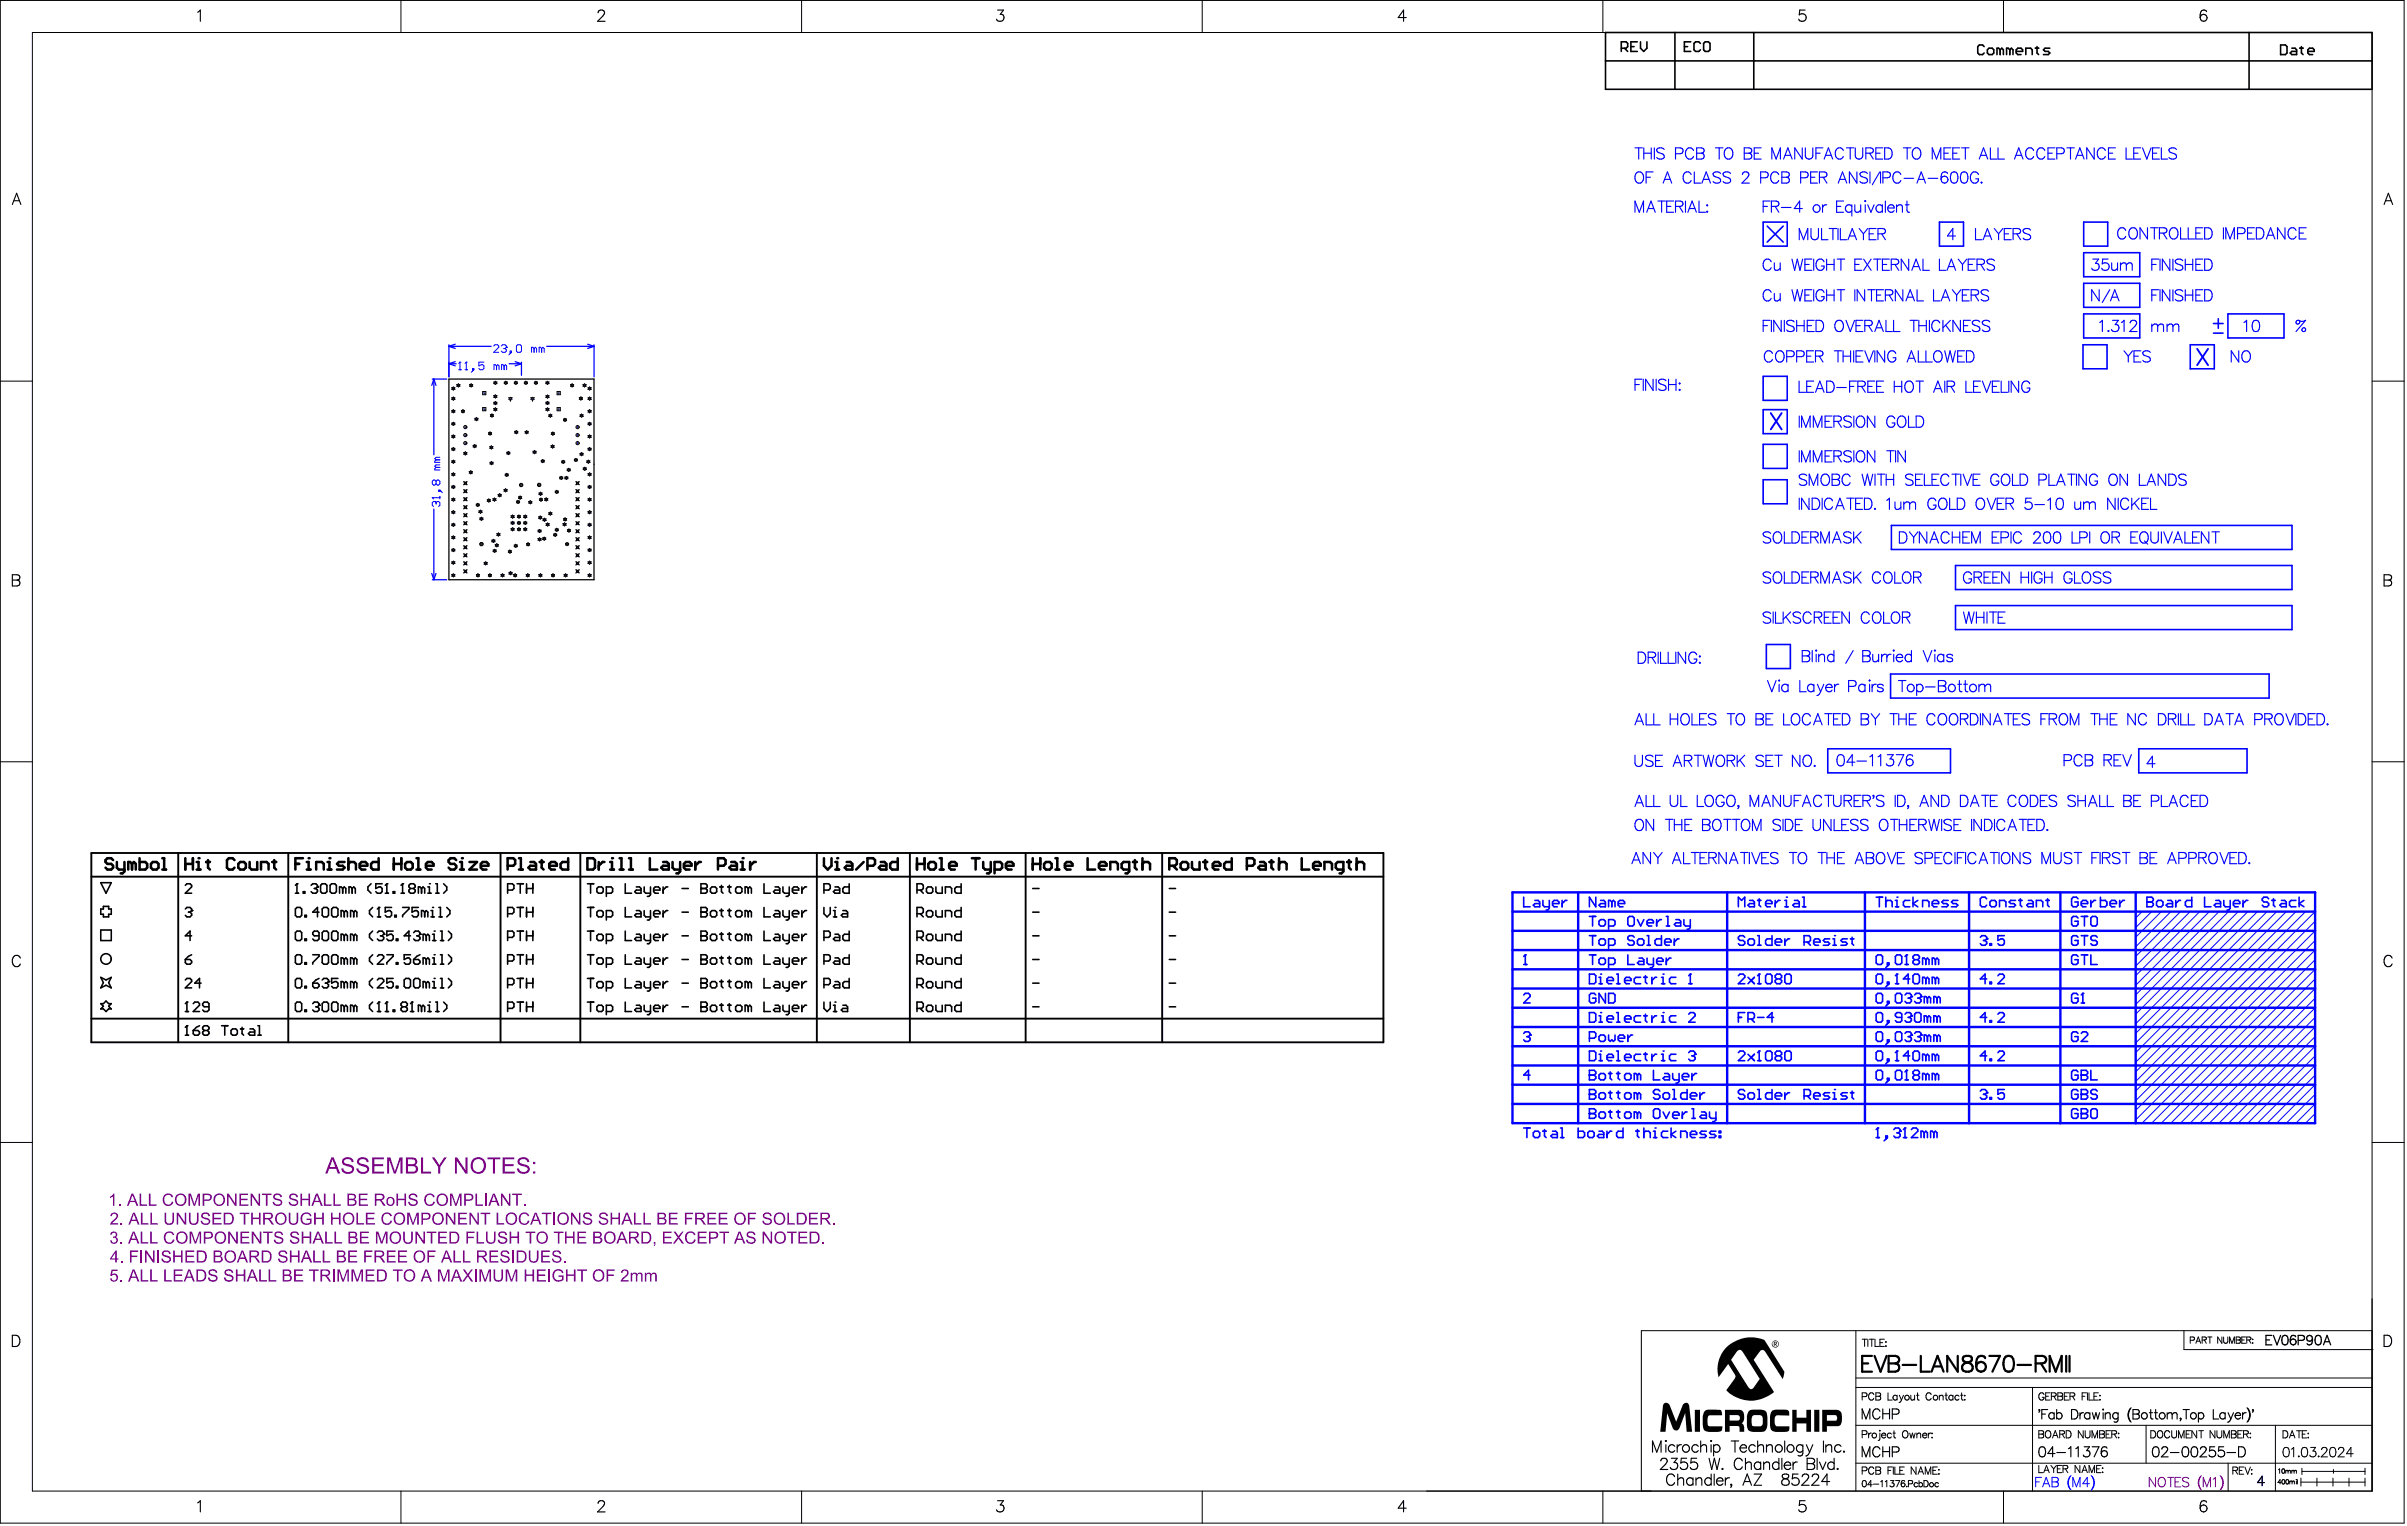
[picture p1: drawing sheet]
<svg xmlns="http://www.w3.org/2000/svg" width="635mm" height="403mm" viewBox="0 0 635 403" stroke-linecap="round" stroke-linejoin="round" font-family="sans-serif">
<g fill="none" stroke="#000" stroke-width=".42">
<path d="M423.6 8.6h202.2v15h-202.2zM423.6 16.1h202.2M427.7 12.7h1.3l.4-.4v-.8l-.4-.5h-1.3v2.6M428.6 12.7l.8 .9M430.3 12.3h.8M431.9 11h-1.6v2.6h1.6M432.8 11v1.7l.8 .9 .9-.9v-1.7M441.9 8.6v15M444.4 12.3h.8M446.1 11h-1.7v2.6h1.7M448.6 11.5l-.4-.5h-.9l-.4 .5v1.6l.4 .5h.9l.4-.5M449.9 11h.8l.4 .5v1.6l-.4 .5h-.8l-.5-.5v-1.6z"/>
<path d="M462.7 8.6v15M523.5 12.3l-.5-.4h-.8l-.4 .4v1.7l.4 .4h.8l.5-.4M524.7 12.7h.9l.4 .4v.9l-.4 .4h-.9l-.4-.4v-.9zM527.7 13.1l-.4-.4h-.5v1.7M527.7 13.1v1.3M527.7 13.1l.4-.4 .4 .4v1.3M530.2 13.1l-.4-.4h-.4v1.7M530.2 13.1v1.3M530.2 13.1l.4-.4 .5 .4v1.3M531.9 13.6h1.7v-.5l-.4-.4h-.9l-.4 .4v.9l.4 .4h.9M534.4 14.4v-1.7h1.3l.4 .4v1.3M537 12.7h.8"/>
<path d="M537.4 12.3v1.7l.4 .4M540.8 12.7h-1.3l-.4 .4 .4 .5h.9l.4 .4-.4 .4h-1.3M593.3 8.6v15M601.7 11.9h1.2l.4 .4v1.7l-.4 .4h-1.2zM604.6 12.7h.9l.4 .4v1.3h-1.3l-.4-.4 .4-.4h1.3M606.7 12.7h.9M607.1 12.3v1.7l.5 .4M608.8 13.6h1.7v-.5l-.4-.4h-.8l-.5 .4v.9l.5 .4h.8"/>
</g>
<g fill="none" stroke="#000" stroke-width=".26">
<path d="M.1 .1h634.1v401.7h-634.1zM8.5 8.6h617.3v384.7h-617.3zM105.8 .1v8.5M211.5 .1v8.5M317.2 .1v8.5M422.9 .1v8.5M528.6 .1v8.5M.1 100.5h8.4M625.8 100.5h8.4M.1 200.9h8.4M625.8 200.9h8.4M.1 301.4h8.4"/>
<path d="M625.8 301.4h8.4M489.6 351v42.3M491.3 353.3h1.2M491.9 353.3v1.9M492.8 353.3v1.9M493.2 353.3h1.2M493.8 353.3v1.9M494.7 353.3v1.9h1M495.9 354.2h.8M497.1 353.3h-1.2v1.9h1.2M497.4 354h.2zM497.4 355.1h.2z"/>
<path d="M576.2 351v5h49.6M577.8 353.5h1v-.7l-1-.1v1.6M579.3 354.3l.6-1.6 .7 1.6M579.5 353.8h.8M581 353.5l.9-.1 .1-.6-1-.1v1.6M581.5 353.5l.6 .8M582.4 352.7h1.1M583 352.7v1.6M586.2 352.7v1.6l-1.1-1.6v1.6M586.6 352.7v1.1l.5 .5 .6-.2v-1.4M588.2 354.3v-1.6l.6 1.6 .7-1.6v1.6M589.9 352.7l1.1 .1v.5l-.4 .2 .4 .3-.1 .4-1 .1z"/>
<path d="M589.9 353.5h.7M591.4 353.5h.7M592.4 352.7h-1v1.6h1M592.7 353.5l1-.1 .1-.6-1.1-.1v1.6M593.3 353.5l.5 .8M594.2 353.3h.2zM594.2 354.2h.2zM625.8 356h.1M625.8 351h-192.8v42.3M489.6 376h136.2M489.6 366h136.2M489.6 363.5h136.2"/>
<path d="M491.3 368.4l1.1-.1 .1-.3v-.4l-1.2-.2v1.9M491.3 378.4l1.1-.1 .1-.3v-.4l-1.2-.2v1.9M493 378v1.3M493.7 378a.62 .62 0 0 0-.7 .6M494.3 367.8a.7 .7 0 0 0-.8-.4 .7 .7 0 0 0-.5 .7v.5a.7 .7 0 0 0 .5 .7 .7 .7 0 0 0 .8-.5M494.9 367.4l1.2 .2 .1 .3-.5 .4 .5 .4-.2 .5-1.1 .1zM494.9 368.3h.8M495.8 377.4h.2zM495.9 378v1.6l-.1 .2-.3 .1M496.4 378.6v.1a.59 .59 0 0 0 .4 .6 .59 .59 0 0 0 .7-.3M496.7 378.1h.6l.2 .5h-1.1zM498.1 367.4v1.9h1.1"/>
<path d="M499 378.3a.61 .61 0 0 0-.9-.1 .61 .61 0 0 0 0 .9 .61 .61 0 0 0 .9-.1M499.4 378h.6M499.7 377.4v1.5l.1 .3 .3 .1M500.5 368.3a.61 .61 0 0 0-.9-.1 .61 .61 0 0 0 0 .9 .61 .61 0 0 0 .9-.1M500.5 368v1.3M501.1 368l.5 1.3M501.6 369.3l-.6 .6M502.2 368l-.6 1.3M502.3 377.5a.9 .9 0 0 1 1.1 .8 .9 .9 0 0 1-1.1 .9l-.4-.6 .1-.8zM503.8 378l.4 1.3 .3-1.3 .4 1.3 .4-1.3M504.1 368l.1 1.2 .4 .1 .5-.4M505.1 368v1.3"/>
<path d="M505.6 368h.6M505.7 378.4l.5-.4 .4 .1 .1 1.2M505.7 378v1.3M505.9 367.4v1.5l.1 .3 .3 .1M507.2 378.6v.1a.59 .59 0 0 0 .5 .6 .59 .59 0 0 0 .6-.3M507.5 378.1h.6l.2 .5h-1.1zM508.7 378v1.3M509.4 378a.62 .62 0 0 0-.7 .6M509.5 367.8a.7 .7 0 0 0-.8-.4 .7 .7 0 0 0-.6 .7v.5a.7 .7 0 0 0 .6 .7 .7 .7 0 0 0 .8-.5M509.6 379.2h.2zM509.7 378v.2zM511.6 368.4l.5-.4 .4 .1 .1 1.2"/>
<path d="M511.6 368v1.3M513.1 368h.7M513.4 367.4v1.5l.1 .3 .3 .1M515.2 368.3a.61 .61 0 0 0-.9-.1 .61 .61 0 0 0 0 .9 .61 .61 0 0 0 .9-.1M515.2 368v1.3M516.8 368.3a.61 .61 0 0 0-.9-.1 .61 .61 0 0 0 0 .9 .61 .61 0 0 0 .9-.1M517.2 368h.7M517.5 367.4v1.5l.1 .3 .4 .1M518.2 369.2h.2zM518.3 368v.2zM536.2 366v27.3M537.9 377.4l1.2 .2v.5l-.4 .2 .4 .4-.1 .5-1.1 .1z"/>
<path d="M537.9 378.3h.8M539.2 367.8a.7 .7 0 0 0-.8-.4 .7 .7 0 0 0-.5 .7v.5a.69 .69 0 0 0 .7 .7 .69 .69 0 0 0 .6-.7h-.4M539.7 368.3h.7M539.9 377.5a.9 .9 0 0 1 1.2 .8 .9 .9 0 0 1-1.2 .9l-.3-.6v-.5zM540.9 367.4h-1.2v1.9h1.2M541.2 368.3l1.1-.1 .2-.3-.1-.3-1.2-.2v1.9M541.5 379.3l.7-1.9 .7 1.9M541.8 378.7h.9M541.8 368.3l.7 1M542.9 367.4l1.2 .2 .1 .3-.5 .4 .5 .4-.2 .5-1.1 .1zM542.9 368.3h.8M543.4 378.3l1.1-.1 .2-.3-.1-.3-1.2-.2v1.9"/>
<path d="M544 378.3l.7 1M544.6 368.3h.7M545.1 377.4h.6a1.02 1.02 0 0 1 .7 .9 1.02 1.02 0 0 1-.7 1h-.6zM545.8 367.4h-1.2v1.9h1.2M546.1 368.3l1.1-.1 .2-.3-.1-.3-1.2-.2v1.9M546.7 368.3l.7 1M549.3 368.3h.7M549.6 377.4v1.9l-1.3-1.9v1.9M550.1 377.4v1.3a.64 .64 0 0 0 .6 .6 .64 .64 0 0 0 .7-.6v-1.3M550.5 367.4h-1.2v1.9M550.7 367.4v1.9M551.1 367.4v1.9h1.1"/>
<path d="M551.9 379.3v-1.9l.7 1.9 .8-1.9v1.9M552.4 368.3h.7M553.6 367.4h-1.2v1.9h1.2M553.9 377.4l1.2 .2v.5l-.4 .2 .5 .4-.2 .5-1.1 .1zM553.9 378.3h.8M554 368v.2zM554 369.1v.2zM555.6 378.3h.7M556.8 377.4h-1.2v1.9h1.2M557.1 378.3l1.1-.1 .2-.3-.1-.3-1.2-.2v1.9M557.8 378.3l.6 1M558.8 379.2h.2z"/>
<path d="M558.9 378v.2zM566.2 376v10M600.3 376v17.3M602.3 377.4h.6a1.02 1.02 0 0 1 .7 .9 1.02 1.02 0 0 1-.7 1h-.6zM604 379.3l.7-1.9 .7 1.9M604.3 378.7h.9M605.9 377.4h1.2M606.5 377.4v1.9M607.4 378.3h.7M608.5 377.4h-1.1v1.9h1.1M608.9 378.1h.1zM609 379.1v.2z"/>
<path d="M105.8 393.3v8.5M211.5 393.3v8.5M317.2 393.3v8.5M422.9 393.3v8.5M489.6 386h136.2M491.3 388l1.1-.1 .1-.3v-.5l-1.2-.2v2M491.5 390.6l.2-.1a.86 .86 0 0 1 .7 .9 .86 .86 0 0 1-.7 .8 1.06 1.06 0 0 1-.2-1.6zM493.9 391.6h-1.2l.8-1.1v1.7M494.2 391.5h1.5M494.3 387.4a.7 .7 0 0 0-.8-.5 .7 .7 0 0 0-.5 .8v.4a.7 .7 0 0 0 .5 .8 .7 .7 0 0 0 .8-.5M494.9 386.9l1.2 .2 .1 .4-.5 .4 .5 .3-.2 .6-1.1 .1zM494.9 387.9h.8"/>
<path d="M496.1 390.8l.4-.3v1.7M497.4 390.8l.4-.3v1.7M498.1 387.9h.7M498.7 390.5h.9l-.5 .7a.55 .55 0 0 1 .5 .9 .55 .55 0 0 1-1-.2M499.3 386.9h-1.2v2M499.5 386.9v2M499.9 386.9v2h1.1M500.1 390.5h1.1l-.8 1.7M501.2 387.9h.7M502.4 386.9h-1.2v2h1.2M502.5 390.8l-.5-.3a.84 .84 0 0 0-.4 1.1M502.9 392.1h.2z"/>
<path d="M503.5 391.4l.9-.1 .1-.6-1-.2v1.7M505.5 386.9v2l-1.3-2v2M505.9 391.3a.53 .53 0 0 0-.8-.1 .53 .53 0 0 0 0 .8 .53 .53 0 0 0 .8 0M506 388.9l.7-2 .8 2M506.3 391.3a.53 .53 0 0 1 .7-.1 .53 .53 0 0 1 0 .8 .53 .53 0 0 1-.7 0M506.3 390.5v1.7M506.3 388.2h.9M507.6 390.5h.5a.89 .89 0 0 1 .6 .9 .89 .89 0 0 1-.6 .8h-.5zM507.9 388.9v-2l.7 2 .8-2v2M509.9 387.9h.7M511.1 386.9h-1.2v2h1.2M511.4 391.3a.53 .53 0 0 0-.8-.1 .53 .53 0 0 0 0 .8 .53 .53 0 0 0 .8 0"/>
<path d="M511.4 388.8h.2zM511.5 387.6v.2zM528.6 393.3v8.5M537.9 386.5v1.9h1.1M539.2 388.4l.7-1.9 .7 1.9M539.4 387.8h.9M541.1 386.5l.7 1M541.8 387.5v.9M542.5 386.5l-.7 1M542.8 387.5h.7M543.9 386.5h-1.1v1.9h1.1M544.2 387.5l1.1-.1 .2-.3-.1-.4-1.2-.2v1.9"/>
<path d="M544.9 387.5l.6 .9M548.7 386.5v1.9l-1.3-1.9v1.9M549.2 388.4l.8-1.9 .7 1.9M549.5 387.8h.9M551.1 388.4v-1.9l.7 1.9 .8-1.9v1.9M553.1 387.5h.7M554.3 386.5h-1.2v1.9h1.2M554.7 387.2v.2zM554.7 388.3v.1zM587.8 386v7.3M589.1 387.9l1-.1 .2-.3-.1-.4-1.1-.1v1.9M589.7 387.9l.6 1"/>
<path d="M590.7 387.9h.8M591.9 387h-1.2v1.9h1.2M592.2 387l.8 1.9 .7-1.9M594 387.6v.2zM594 388.7v.2zM601.1 387.7l.3-.3v1.2M601.8 391.1h-.8l.5-.8v1.1M602.1 387.5a.53 .53 0 0 1 .7 .5 .53 .53 0 0 1-.7 .6l-.1-.5zM602.2 390.3a.53 .53 0 0 1 .6 .6 .53 .53 0 0 1-.6 .5l-.2-.5zM602.6 381.9a.81 .81 0 0 1 1.2 .4 1.61 1.61 0 0 1-.6 2h-.2a1.59 1.59 0 0 1-.4-2.4zM603 388.1l.3-.3 .3 .3M603 387.8v.8"/>
<path d="M603.2 390.3a.53 .53 0 0 1 .6 .6 .53 .53 0 0 1-.6 .5l-.2-.5zM603.6 388.1l.3-.3 .3 .1v.7M603.6 388.1v.5M604.1 390.7v.7M604.1 390.9l.2-.2 .4 .2M604.5 382.3l.6-.5v2.5M604.6 388.1l.3-.3 .3 .3M604.6 387.8v.8M604.7 390.9l.3-.2h.2l.1 .7M604.7 390.9v.5M605.2 388.1l.3-.3 .3 .1v.7M605.2 388.1v.5"/>
<path d="M605.8 390.2h.1M605.8 390.2l.1 .1M605.8 390.7v.7M606.1 390.3v1.1M606.3 384.2h.3zM607 389.9v2.1M607 390.9h16.9M607.3 387.3v1.6M607.3 388.1h16.6M607.5 381.9a.81 .81 0 0 1 1.2 .4 2.06 2.06 0 0 1-.3 1.9 .81 .81 0 0 1-1.2-.4 2.06 2.06 0 0 1 .3-1.9zM609.6 381.8h1.3l-.7 .9a.83 .83 0 0 1 .6 1.4 .83 .83 0 0 1-1.5-.3M611.2 389.9v2.1"/>
<path d="M611.7 384v.3zM612.5 382.4l.4-.6 .9 .2a.77 .77 0 0 1-.3 1.1l-1.1 1.2h1.6M614.9 381.9a.81 .81 0 0 1 1.2 .4 2.06 2.06 0 0 1-.2 1.9 .81 .81 0 0 1-1.2-.4 2.06 2.06 0 0 1 .2-1.9zM615.5 389.9v2.1M615.6 387.6v1M616.9 382.4l.5-.6 .8 .2a.78 .78 0 0 1-.2 1.1l-1.2 1.2h1.7M619.7 389.9v2.1M620.8 383.5h-1.8l1.2-1.7v2.5M623.9 387.3v1.6M623.9 389.9v2.1"/>
<circle cx="494.5" cy="378.6" r=".63"/>
<circle cx="503.1" cy="368.7" r=".63"/>
<circle cx="510.6" cy="368.6" r=".63"/>
<circle cx="502.1" cy="391.7" r=".52"/>
<circle cx="509.5" cy="391.7" r=".55"/>
</g>
<g fill="none" stroke="#000" stroke-width=".33">
<path d="M597.8 353.4h.9M599.3 352.2h-1.5v2.5h1.5M599.8 352.2l.9 2.5 1-2.5M602.3 352.4a.81 .81 0 0 1 1.2 .3 1.61 1.61 0 0 1-.6 2h-.2a1.59 1.59 0 0 1-.4-2.3zM605.6 352.6a.74 .74 0 0 0-1-.2l-.3 .3-.1 1.2M606.3 353.6h1.1a.65 .65 0 0 0 .6-.7 .65 .65 0 0 0-.6-.7h-1.1v2.5M610.1 353.1a1.18 1.18 0 0 1-1 1.6l-.5-.3M611.1 352.4a.81 .81 0 0 1 1.2 .3 1.61 1.61 0 0 1-.6 2h-.3a1.59 1.59 0 0 1-.3-2.3zM613 354.7l.9-2.5 1 2.5M613.3 353.9h1.2"/>
<circle cx="605" cy="354" r=".78"/>
<circle cx="609.3" cy="353" r=".77"/>
</g>
<g fill="none" stroke="#000" stroke-width=".3">
<path d="M52.1 3.2l.7-.5v2.9M157.8 3.4l.1-.5 .5-.2 .8 .1a.67 .67 0 0 1 .1 1l-1.6 1.8h1.9M263.2 2.7h1.5l-.8 1.1a.95 .95 0 0 1 1 1.1 .95 .95 0 0 1-1.3 .7l-.4-.1-.3-.4M371 4.6h-2.1l1.4-1.9v2.9M476.2 2.7h-1.4l-.1 1.2a1.05 1.05 0 0 1 1.5 0 1.05 1.05 0 0 1-.2 1.6 1.05 1.05 0 0 1-1.5-.4M582.1 3.1a.87 .87 0 0 0-1.3-.3l-.2 .4-.2 1.4M3.3 53.9l1.1-2.9 1.1 2.9M3.7 53h1.4M629 53.9l1.1-2.9 1.1 2.9M629.4 53h1.4M3.3 151.6l1.6 .1a.68 .68 0 0 1 0 1.2l-.4 .1a.78 .78 0 0 1 .8 .8 .78 .78 0 0 1-.8 .8h-1.2zM3.3 153h1.2"/>
<path d="M629 151.6l1.6 .1a.68 .68 0 0 1 0 1.2l-.4 .1a.78 .78 0 0 1 .8 .8 .78 .78 0 0 1-.8 .8h-1.2zM629 153h1.2M5.4 252.7a1.09 1.09 0 0 0-1.3-.7 1.09 1.09 0 0 0-.8 1.1 1.3 1.3 0 0 0 .2 1.4 1.3 1.3 0 0 0 1.4 .3l.5-.5M631.1 252.7a1.09 1.09 0 0 0-1.3-.7 1.09 1.09 0 0 0-.8 1.1 1.3 1.3 0 0 0 .2 1.4 1.3 1.3 0 0 0 1.4 .3l.5-.5M3.3 352.2h.9a1.58 1.58 0 0 1 1.1 1.5 1.58 1.58 0 0 1-1.1 1.5h-.9zM629 352.2h.9a1.58 1.58 0 0 1 1.1 1.5 1.58 1.58 0 0 1-1.1 1.5h-.9zM439.5 380l.1 .1-.1 .1-.2-.1zM451.4 380l.2 .1-.2 .1-.1-.1zM491.3 374.3v-2.7l1 2.7 1-2.7v2.7M496 372.3a.98 .98 0 0 0-1.2-.7 .98 .98 0 0 0-.7 1.1 1.17 1.17 0 0 0 .2 1.2 1.17 1.17 0 0 0 1.3 .3l.4-.5M496.7 371.6v2.7M496.7 372.9h1.8"/>
<path d="M498.5 371.6v2.7M499.2 373h1.2a.7 .7 0 0 0 .6-.7 .7 .7 0 0 0-.6-.7h-1.2v2.7M538 372v-.2l.1 .4-.2 .3M538.7 373h.9M540.2 371.8h-1.5v2.5M541.9 373a.8 .8 0 0 0-1.2-.1 .8 .8 0 0 0 0 1.2 .8 .8 0 0 0 1.2-.2M541.9 372.6v1.7M542.6 373a.8 .8 0 0 1 1.2-.1 .8 .8 0 0 1 0 1.2 .8 .8 0 0 1-1.2-.2M542.6 371.8v2.5M546.5 371.8h.8a1.33 1.33 0 0 1 .9 1.3 1.33 1.33 0 0 1-.9 1.2h-.8zM548.7 372.6v1.7M549.7 372.6a.8 .8 0 0 0-1 .7"/>
<path d="M551.3 373a.8 .8 0 0 0-1.1-.1 .8 .8 0 0 0 0 1.2 .8 .8 0 0 0 1.1-.2M551.3 372.6v1.7M552 372.6l.5 1.7 .4-1.7 .5 1.7 .5-1.7M554.8 371.7v.2zM554.8 372.6v1.7M555.4 373.1l.6-.5 .6 .2 .1 1.5M555.4 372.6v1.7M558.8 373a.8 .8 0 0 0-1.2-.1 .8 .8 0 0 0 0 1.2 .8 .8 0 0 0 1.2-.2M558.8 372.6v1.9a.65 .65 0 0 1-.4 .6 .65 .65 0 0 1-.7-.1M562 371.6a2.59 2.59 0 0 0 0 3.3M562 374.9l.2 .2M562 371.6l-.5 1.4 .1 1.1 .4 .8"/>
<path d="M562.2 371.3l-.2 .3M562.7 371.8h1.1l.5 .2v.8l-.5 .2a.65 .65 0 0 1 .6 .6 .65 .65 0 0 1-.6 .7h-1.1zM562.7 373h1.1M567 372.6h.9M567.4 371.8v2l.1 .4 .5 .1M568.3 372.6h.9M568.7 371.8v2l.1 .4 .5 .1M571.7 373.1l.6-.5 .6 .2 .1 .3M571.7 372.6v1.7M573 373.1l.6-.5 .6 .2 .2 1.5M573 373.1v1.2M575.3 374.1v.2z"/>
<path d="M575.4 374.2l-.3 .6M575.9 371.8h1.7M576.8 371.8v2.5M580 373a.8 .8 0 0 1 1.1-.1 .8 .8 0 0 1 0 1.2 .8 .8 0 0 1-1.1-.2M580 372.6v2.5M583.9 371.8v2.5h1.4M587 373a.8 .8 0 0 0-1.2-.1 .8 .8 0 0 0 0 1.2 .8 .8 0 0 0 1.2-.2M587 372.6v1.7M587.8 372.6l.7 1.7M588.5 374.3a.96 .96 0 0 1-.8 .8M589.2 372.6l-.7 1.7M589.6 373.3a.79 .79 0 0 0 .5 .9 .79 .79 0 0 0 1-.3"/>
<path d="M589.8 373a.69 .69 0 0 1 .8-.4 .69 .69 0 0 1 .5 .7h-1.5zM591.6 372.6v1.7M592.6 372.6a.8 .8 0 0 0-1 .7M592.8 371.3l.2 .3M593 371.6l.3 .3M593 371.6a2.59 2.59 0 0 1 0 3.3M593 374.9l-.2 .2M593.3 372l.2 1.5-.5 1.4M594.3 372v-.2l.2 .4-.3 .3M52.1 396.4l.7-.6v3M157.8 396.5l.1-.4 .5-.3 .8 .2a.67 .67 0 0 1 .1 1l-1.6 1.8h1.9M263.2 395.8h1.5l-.8 1.2a.95 .95 0 0 1 1 1.1 .95 .95 0 0 1-1.3 .7l-.4-.1-.3-.5"/>
<path d="M371 397.8h-2.1l1.4-2v3M436 383.1v-3l1.1 3 1.1-3v3M438.1 385.4l.2-.5 .4-.2 .9 .1a.67 .67 0 0 1 .1 1l-1.7 1.8h2M439.5 381.1v2M440.9 384.7h1.6l-.9 1.1a.95 .95 0 0 1 1 1.1 .95 .95 0 0 1-1.3 .7l-.4-.1-.3-.4M441.8 389.5a1.09 1.09 0 0 0-1.3-.7 1.09 1.09 0 0 0-.8 1.1 1.3 1.3 0 0 0 .3 1.5 1.3 1.3 0 0 0 1.4 .2l.4-.5M441.8 381.5a.94 .94 0 0 0-1.4-.1 .94 .94 0 0 0 0 1.4 .94 .94 0 0 0 1.4-.2M442.5 381.1v2M442.6 390.4l.7-.6 .7 .1 .2 1.9M442.6 388.8v3M443.6 381.1a.95 .95 0 0 0-1.1 .8M445 384.7h-1.4l-.2 1.2a1.05 1.05 0 0 1 1.6 0 1.05 1.05 0 0 1-.2 1.6 1.05 1.05 0 0 1-1.5-.4"/>
<path d="M446.6 390.2a.94 .94 0 0 0-1.4-.1 .94 .94 0 0 0 0 1.4 .94 .94 0 0 0 1.4-.1M446.6 389.8v2M447.4 390.4l.7-.6 .7 .1 .2 1.9M447.4 389.8v2M447.6 384.7h-1.4l-.2 1.2a1.05 1.05 0 0 1 1.6 0 1.05 1.05 0 0 1-.2 1.6 1.05 1.05 0 0 1-1.5-.4M448 381.5a.94 .94 0 0 0-1.4-.1 .94 .94 0 0 0 0 1.4 .94 .94 0 0 0 1.4-.2M448.7 381.6l.7-.5 .7 .1 .1 1.9M448.7 380.1v3M450.9 384.7l.7 2.9 .7-2.9 .7 2.9 .7-2.9M451.4 381.1v2M451.4 390.2a.94 .94 0 0 0-1.4-.1 .94 .94 0 0 0 0 1.4 .94 .94 0 0 0 1.4-.1M451.4 388.8v3"/>
<path d="M452.1 381.5a.94 .94 0 0 1 1.4-.1 .94 .94 0 0 1 0 1.4 .94 .94 0 0 1-1.4-.2M452.1 381.1v2.9M452.2 388.8v3M452.8 390.6a.93 .93 0 0 0 .6 1.1 .93 .93 0 0 0 1.1-.3M453.3 389.9a.78 .78 0 0 1 .8 0 .78 .78 0 0 1 .4 .7h-1.7zM454.4 387.3l.2 .2-.2 .1-.1-.1zM455.2 389.8v2M456.3 389.8a.95 .95 0 0 0-1.1 .8M456.6 391.6l.1-.1 .1 .1-.1 .2zM456.7 380.1h2M456.8 391.6l-.2 .7M457.7 380.1v3"/>
<path d="M459 381.9a.93 .93 0 0 0 .6 1.1 .93 .93 0 0 0 1.1-.4M459.5 381.2a.78 .78 0 0 1 .8-.1 .78 .78 0 0 1 .4 .8h-1.7zM459.6 385.4a1.09 1.09 0 0 0-1.2-.7 1.09 1.09 0 0 0-.9 1.1 1.3 1.3 0 0 0 .3 1.4 1.3 1.3 0 0 0 1.4 .3l.4-.6M459.8 391.8l1.1-3 1.2 3M460.2 390.8h1.4M460.5 386.2l.7-.6 .7 .2 .1 1.8M460.5 384.7v2.9M462.8 388.8h1.9l-1.9 3h1.9M463.1 381.5a.94 .94 0 0 0-1.4-.1 .94 .94 0 0 0 0 1.4 .94 .94 0 0 0 1.4-.2M463.7 381.6l.7-.5 .7 .1 .1 1.9M463.7 380.1v3M464.5 386.1a.94 .94 0 0 0-1.4-.2 .94 .94 0 0 0 0 1.4 .94 .94 0 0 0 1.4-.1"/>
<path d="M464.5 385.6v2M465.3 386.2l.7-.6 .7 .2 .1 1.8M465.3 385.6v2M466 381.6l.7-.5 .7 .1 .2 1.9M466 381.1v2M469.3 386.1a.94 .94 0 0 0-1.4-.2 .94 .94 0 0 0 0 1.4 .94 .94 0 0 0 1.4-.1M469.3 384.7v2.9M470.1 384.7v2.9M470.3 389a.6 .6 0 0 0 .3 .9 1.22 1.22 0 0 1 1.4 1.3 1.03 1.03 0 0 1-1.1 .6 1.03 1.03 0 0 1-.9-1 1.36 1.36 0 0 1 1.5-.9 .6 .6 0 0 0 .2-.9l-.4-.2zM470.7 386.5a.93 .93 0 0 0 .6 1 .93 .93 0 0 0 1.1-.3M470.8 380.1v3M470.8 386.1a.82 .82 0 0 1 1-.5 .82 .82 0 0 1 .6 .9h-1.7z"/>
<path d="M473 385.6v2M474.2 385.6a.95 .95 0 0 0-1.2 .9M474.4 388.8h-1.4l-.2 1.3a1.05 1.05 0 0 1 1.6 0 1.05 1.05 0 0 1-.2 1.5 1.05 1.05 0 0 1-1.5-.4M475.5 389.5l.1-.4 .4-.3 .9 .2a.67 .67 0 0 1 .1 .9l-1.7 1.9h2M475.6 381.1v2.2a.78 .78 0 0 1-.4 .7 .78 .78 0 0 1-.8-.1M475.6 381.5a.94 .94 0 0 0-1.4-.1 .94 .94 0 0 0 0 1.4 .94 .94 0 0 0 1.4-.2M476.2 395.8h-1.4l-.1 1.3a1.05 1.05 0 0 1 1.5 0 1.05 1.05 0 0 1-.2 1.6 1.05 1.05 0 0 1-1.5-.5M476.5 381.1l.9 2M476.7 384.7l1.7 .1a.68 .68 0 0 1 0 1.1l-.4 .2a.78 .78 0 0 1 .8 .7 .78 .78 0 0 1-.8 .8h-1.3zM476.7 386.1h1.3M477.4 383.1a1.14 1.14 0 0 1-1 .9M478.1 389.5l.1-.4 .5-.3 .8 .2a.67 .67 0 0 1 .1 .9l-1.7 1.9h2"/>
<path d="M478.2 381.1l-.8 2M479.4 384.7v2.9M480 385.6l.8 2 .9-2M481.1 380.1v3M481.7 381.6l.7-.5 .7 .1 .1 1.9M481.7 381.1v2M482.7 390.8h-2.1l1.4-2v3M483.9 386.1a.94 .94 0 0 0-1.4-.2 .94 .94 0 0 0 0 1.4 .94 .94 0 0 0 1.4-.1M483.9 384.7v2.9M484.7 387.5l.1-.2 .1 .2-.1 .1zM485.7 381.5a.94 .94 0 0 0-1.4-.1 .94 .94 0 0 0 0 1.4 .94 .94 0 0 0 1.4-.2M486.5 382.8l.1 .1-.1 .2-.2-.2z"/>
<path d="M491.3 384.3v-2.7l1 2.7 1-2.7v2.7M496 382.3a.98 .98 0 0 0-1.2-.7 .98 .98 0 0 0-.7 1 1.17 1.17 0 0 0 .2 1.3 1.17 1.17 0 0 0 1.3 .3l.4-.5M496.7 381.6v2.7M496.7 382.9h1.8M498.5 381.6v2.7M499.2 383h1.2a.7 .7 0 0 0 .6-.7 .7 .7 0 0 0-.6-.7h-1.2v2.7M538.3 381.7a.86 .86 0 0 1 1.2 .4 2.2 2.2 0 0 1-.2 2.1 .86 .86 0 0 1-1.3-.4 2.2 2.2 0 0 1 .3-2.1zM542.1 383.4h-1.9l1.3-1.8v2.7M542.6 383.1h2.3M545.7 382.1l.6-.5v2.7M547.6 382.1l.7-.5v2.7M549.8 381.6h1.4l-.7 1a.89 .89 0 0 1 .8 1.3 .89 .89 0 0 1-1.5 .3l-.2-.4"/>
<path d="M552 381.6h1.7l-1.2 2.7M555.9 382a.78 .78 0 0 0-1.2-.3l-.2 .4-.2 1.3M582.1 396.3a.87 .87 0 0 0-1.3-.3l-.2 .4-.2 1.4"/>
<circle cx="581.3" cy="4.7" r=".92"/>
<circle cx="565.7" cy="373.5" r=".82"/>
<circle cx="570.4" cy="373.5" r=".82"/>
<circle cx="578.6" cy="373.5" r=".82"/>
<circle cx="444.7" cy="382" r=".98"/>
<circle cx="469.2" cy="382.1" r=".96"/>
<circle cx="472.3" cy="382" r=".98"/>
<circle cx="555.2" cy="383.5" r=".83"/>
<circle cx="581.3" cy="397.9" r=".92"/>
</g>
<g fill="none" stroke="#000" stroke-width=".58">
<path d="M491.3 359.6h1.6M493.8 357.7h-2.5v4.1h2.5M494.5 357.7l1.6 4.1 1.6-4.1M498.2 357.7h1.8l.6 .2a.96 .96 0 0 1 0 1.5l-.6 .2a1.09 1.09 0 0 1 1.1 1.1 1.09 1.09 0 0 1-1.1 1.1h-1.8zM498.2 359.6h1.8M506.7 357.7v4.1h2.4M516.5 357.7v4.1l-2.8-4.1v4.1M518 357.9a.84 .84 0 0 0 .4 1.3 1.72 1.72 0 0 1 2 1.8l-.2 .4a1.64 1.64 0 0 1-2.6-.4 1.34 1.34 0 0 1 1.2-1.6l.8-.2a.84 .84 0 0 0 .4-1.3l-.6-.2zM523.7 358.2a1.23 1.23 0 0 0-1.8-.3l-.4 .5-.2 2M524.8 357.7h2.8l-2 4.1M529.1 357.9a1.35 1.35 0 0 1 2 .5 3.4 3.4 0 0 1-.4 3.2 1.35 1.35 0 0 1-2-.6 3.4 3.4 0 0 1 .4-3.1zM537 359.6h1.8l.6-.2a.96 .96 0 0 0 0-1.5l-.6-.2h-1.8v4.1"/>
<path d="M538.4 359.6l1.4 2.2M545.1 357.7v4.1M546 357.7v4.1M501.9 360h3.6M509.6 361.8l1.6-4.1 1.5 4.1M510.2 360.4h1.9M532.2 360h3.6M540.7 361.8v-4.1l1.6 4.1 1.6-4.1v4.1"/>
<circle cx="522.6" cy="360.5" r="1.29"/>
</g>
<path d="M468.1 354.1v.4h.4v-.4zM468 353.9h.4a.34 .34 0 0 1 .4 .3 .34 .34 0 0 1-.3 .4l.3 .5-.5-.5h-.2v.5h-.1zM467.6 354.5a.8 .8 0 0 0 1.6 0 .8 .8 0 0 0-1.6 0zM467.4 354.5a.95 .95 0 0 1 1.9 0 .95 .95 0 0 1-1.9 0zM455.5 355.3a9.4 9.4 0 0 1 10-1.9l5.3 8.5-.5 1.9-4.8-7.4a.77 .77 0 0 0-1.3 .2l-1.6 2.1 5.4 8.5a9.1 9.1 0 0 1-12.6-.5l2.3-3.1 .2-.5-2-3.3-2.5 3.5a8.2 8.2 0 0 1 2.1-8zM458.2 356.6l-1.5 2.1 4.6 7.3a.74 .74 0 0 0 .7 .4 .74 .74 0 0 0 .7-.4l1.5-2.3-4.4-7.1-.5-.5a.83 .83 0 0 0-1.1 .5zM467.5 372.1l.9-.3h2.6a1.08 1.08 0 0 1 1 1.6l-3.1-.1a.88 .88 0 0 0-.7 1.2v.6a.93 .93 0 0 0 .7 1.1h3.2v.3a.96 .96 0 0 1-.3 1 .96 .96 0 0 1-1 .2h-2.3a1.6 1.6 0 0 1-1.5-2.1v-2.5zM472.8 371.9h1.2v2h2.5v-2h1.3v5.8h-1.3v-2.2h-2.5v2.2h-1.2zM456.3 373.3v1.4h2.3l.3-.2 .1-.7-.4-.5zM482 373.3v1.4l2.5-.1 .2-.8-.3-.5zM439.1 370.1a1.03 1.03 0 0 1 1.4 .7l1.7 4.2 1.7-4.2a.89 .89 0 0 1 .9-.8 .89 .89 0 0 1 .8 .9l.8 6.8h-1.4l-.4-4.9-1.5 3.9a.94 .94 0 0 1-.9 .6 .94 .94 0 0 1-.9-.6l-1.5-3.9-.4 4.9h-1.4l.7-6.9zM462.4 373.5l-.3 .7v1.3a.58 .58 0 0 0 .7 .7h1.6a.89 .89 0 0 0 .6-1.1v-1a.8 .8 0 0 0-.8-.8h-1.4zM480.7 371.9h3.8a1.62 1.62 0 0 1 1.4 2v.4a1.39 1.39 0 0 1-1.1 1.9h-2.8v1.5h-1.3zM478.6 371.9h1.4v5.8h-1.4zM455.1 371.9h3.9a1.59 1.59 0 0 1 1.1 2v.2a1.47 1.47 0 0 1-.6 1.3 1.11 1.11 0 0 1 .6 1.3v1h-1.2v-.9a.48 .48 0 0 0-.4-.7h-2.2v1.6h-1.2zM447.1 371.9h1.4v5.8h-1.4zM461.4 372.2l.9-.4 3 .2a1.35 1.35 0 0 1 .9 1.5l.1 2.3a1.89 1.89 0 0 1-1 1.8l-3 .1a1.56 1.56 0 0 1-1.4-2.1v-2.1zM449.8 372.1l.7-.3 3.1 .1 .4 .1 .3 .6v.7l-3.5 .1-.3 .8v1.3a.58 .58 0 0 0 .7 .7h3.2a1.1 1.1 0 0 1-1.3 1.5l-2.7-.1a1.35 1.35 0 0 1-1.2-1.6v-2.3l.3-1.1z" fill="#000"/>
<g fill="none" stroke="#00f" stroke-width=".42">
<path d="M465.1 58.6h6.4v6.3h-6.4zM466.2 59.6l4.2 4.3M470.4 59.6l-4.2 4.3M511.7 58.6h6.3v6.3h-6.3zM549.7 58.6h6.3v6.3h-6.3zM549.7 66.7h14.8v6.3h-14.8zM549.7 74.7h14.8v6.4h-14.8zM465.1 99.3h6.4v6.3h-6.4zM549.5 90.9h6.4v6.4h-6.4zM549.7 82.8h14.8v6.3h-14.8zM577.8 90.9h6.4v6.4h-6.4zM583.9 85.3h2.6"/>
<path d="M583.9 87.9h2.6M585.2 84.1v2.5M587.8 82.8h14.8v6.3h-14.8zM465.1 108.1h6.4v6.3h-6.4zM465.1 117.2h6.4v6.3h-6.4zM465.1 126.5h6.4v6.4h-6.4zM499 138.6h105.7v6.3h-105.7zM515.9 159.7h88.8v6.4h-88.8zM515.9 149.2h88.8v6.3h-88.8zM466 170h6.3v6.3h-6.3zM498.8 177.8h99.8v6.3h-99.8zM482.2 197.5h32.4v6.4h-32.4z"/>
<path d="M564.2 197.5h28.6v6.4h-28.6zM522.4 287.8l.5-.4h.8l.4 .4v.4"/>
</g>
<g fill="none" stroke="#00f" stroke-width=".63">
<path d="M399 235.4h211.8v60.9h-211.8zM416.3 235.4v60.9M455.6 235.4v60.9M492 235.4v60.9M519.5 235.4v60.9M543.6 235.4v60.9M563.4 235.4v60.9M399 245.5h211.8M399 250.6h211.8M399 255.7h211.8M399 240.5h211.8M399 270.9h211.8"/>
<path d="M399 276h211.8M399 265.8h211.8M399 260.8h211.8M399 286.1h211.8M399 281h211.8M399 291.2h211.8"/>
</g>
<g fill="none" stroke="#00f" stroke-width=".26">
<path d="M565.1 240.5l-1.7 1.6M567.6 240.5l-4.2 4.2M570.2 240.5l-6.8 6.7M572.7 240.5l-9.3 9.2M575.3 240.5l-11.9 11.8M577.8 240.5l-14.4 14.3M580.3 240.5l-16.9 16.9M582.9 240.5l-19.5 19.4M585.4 240.5l-22 21.9M587.9 240.5l-24.5 24.5M590.5 240.5l-27.1 27M593 240.5l-29.6 29.5"/>
<path d="M595.5 240.5l-32.1 32.1M598.1 240.5l-34.7 34.6M600.6 240.5l-37.2 37.1M603.2 240.5l-39.8 39.7M605.7 240.5l-42.3 42.2M608.2 240.5l-44.8 44.8M610.8 248.1l-47.4 47.3M610.8 245.5l-47.4 47.4M610.8 240.5l-47.4 47.3M610.8 255.7l-40.6 40.6M610.8 258.2l-38.1 38.1M610.8 243l-47.4 47.3"/>
<path d="M610.8 250.6l-45.7 45.7M610.8 253.1l-43.2 43.2M610.8 268.4l-27.9 27.9M610.8 265.8l-30.5 30.5M610.8 278.5l-17.8 17.8M610.8 263.3l-33 33M610.8 260.8l-35.5 35.5M610.8 273.4l-22.9 22.9M610.8 270.9l-25.4 25.4M610.8 276l-20.3 20.3M610.8 283.6l-12.7 12.7M610.8 286.1l-10.2 10.2"/>
<path d="M610.8 293.7l-2.6 2.6M610.8 281l-15.3 15.3M610.8 288.7l-7.6 7.6M610.8 291.2l-5.1 5.1"/>
</g>
<g fill="none" stroke="#00f" stroke-width=".33">
<path d="M114 100h3.8M114.5 100l.5 1.7M114.5 100l-.6 1.7M114.5 100v20M118.4 95.9l1.7 .6M118.4 95.9h1.9M118.4 90.9v8.5M118.4 91.4l1.7 .5M118.4 91.4h11.2M120.1 95.4l-1.7 .5M120.1 90.8l-1.7 .6M134.3 95.9h3.3"/>
<path d="M135.9 95.4l1.7 .5M137.6 95.9l-1.7 .6M137.6 95.5v3.5M144.2 91.4h12.5M155 90.8l1.7 .6M156.7 91.4l-1.7 .5M156.7 90.9v8.5M114.5 134.3v18.6M113.9 151.3l.6 1.6M114 152.9h3.8M115 151.3l-.5 1.6"/>
</g>
<circle cx="524.1" cy="288.2" r=".21" fill="#00f"/>
<path d="M548.2 262.4l-.4-.4h-.9l-.4 .4v1.7l.4 .5h.9l.4-.5v-.8h-.8M549.1 264.6h.8M549.5 262v2.6M523.3 288.7h.4M523.7 288.7l.4 .4v.4l-.4 .4h-.8l-.5-.4M524.1 288.2l-.4 .5M525 289.5h.4v.4h-.4zM528.8 287.4h-1.7v1.3l.8-.5h.4l.5 .5v.8l-.5 .4h-.8l-.4-.4" fill="none" stroke="#00f" stroke-width=".42"/>
<circle cx="549.5" cy="262" r=".21" fill="#00f"/>
<path d="M549.5 262l-.4 .4M495.4 297.5v2.6M495 300.1h.8" fill="none" stroke="#00f" stroke-width=".42"/>
<circle cx="495.4" cy="297.5" r=".21" fill="#00f"/>
<path d="M495.4 297.5l-.4 .5M497.5 299.6h.4v.5h-.4zM499.6 298l.4-.5h.9l.4 .5v.4M497.9 300.1l-.8 .8" fill="none" stroke="#00f" stroke-width=".42"/>
<circle cx="501.3" cy="298.4" r=".21" fill="#00f"/>
<path d="M500.4 298.8h.5M500.9 298.8l.4 .4v.4l-.4 .5h-.9l-.4-.5M501.3 298.4l-.4 .4M502.6 297.5v2.6M502.1 300.1h.9" fill="none" stroke="#00f" stroke-width=".42"/>
<circle cx="502.6" cy="297.5" r=".21" fill="#00f"/>
<path d="M419.3 256.9h1.3l.4 .5v1.7l-.4 .4h-1.3zM421.8 259.5h.9M421.8 257.8h.5v1.7M502.6 297.5l-.5 .5M504.3 298l.4-.5h.8l.4 .5v.4l-1.6 1.7h1.6M507.6 298.8l-.4-.4h-.4v1.7M507.6 298.8v1.3M507.6 298.8l.5-.4 .4 .4v1.3M510.2 298.8l-.5-.4h-.4v1.7M510.2 298.8v1.3M510.2 298.8l.4-.4 .4 .4v1.3" fill="none" stroke="#00f" stroke-width=".42"/>
<circle cx="422.3" cy="256.9" r=".21" fill="#00f"/>
<path d="M423.9 258.6h1.7v-.4l-.4-.4h-.8l-.5 .4v.9l.5 .4h.8M426.5 259.5h.8M426.5 256.9h.4v2.6M428.6 258.6h1.7v-.4l-.4-.4h-.9l-.4 .4v.9l.4 .4h.9M432.8 257.8h-1.2l-.5 .4v.9l.5 .4h1.2M433.7 257.8h.8M434.1 257.4v1.7l.4 .4M435.8 257.8v1.7M437.1 257.8h-.5l-.8 .8M438.3 259.5h.9M438.3 257.8h.4v1.7" fill="none" stroke="#00f" stroke-width=".42"/>
<circle cx="438.7" cy="256.9" r=".21" fill="#00f"/>
<path d="M442.1 257.8h-1.2l-.5 .4v.9l.5 .4h1.2M445.5 259.5h.8M445.9 256.9v2.6" fill="none" stroke="#00f" stroke-width=".42"/>
<circle cx="445.9" cy="256.9" r=".21" fill="#00f"/>
<g fill="none" stroke="#00f" stroke-width=".42">
<path d="M421 236.7v2.5l-1.7-2.5v2.5M422.3 237.5h.8l.4 .4v1.3h-1.2l-.5-.4 .5-.5h1.2M425.2 237.9l-.4-.4h-.4v1.7M425.2 237.9v1.3M425.2 237.9l.4-.4 .5 .4v1.3M426.9 238.3h1.7v-.4l-.4-.4h-.9l-.4 .4v.9l.4 .4h.9M445.9 256.9l-.4 .5M548.2 252.3l-.4-.4h-.9l-.4 .4v1.7l.4 .4h.9l.4-.4v-.9h-.8M548.2 247.2l-.4-.4h-.9l-.4 .4v1.7l.4 .4h.9l.4-.4v-.8h-.8M549.1 251.9h1.6M549.1 246.8h1.6M549.9 246.8v2.5"/>
<path d="M549.9 251.9v2.5M551.6 251.9v2.5h1.7M553.3 247.2l-.4-.4h-.9l-.4 .4v.4l.4 .5h.9l.4 .4v.4l-.4 .4h-.9l-.4-.4M495.4 277.2h.8l.4 .5v1.7l-.4 .4h-.8l-.4-.4v-1.7zM497.9 279.4h.4v.4h-.4zM498.3 279.8l-.8 .8M500 279.8h.9M500.4 277.2v2.6"/>
</g>
<circle cx="500.4" cy="277.2" r=".21" fill="#00f"/>
<g fill="none" stroke="#00f" stroke-width=".42">
<path d="M458.6 257.4l.4-.5h.9l.4 .5v.4l-1.7 1.7h1.7M461.1 257.8l1.7 1.7M462.8 257.8l-1.7 1.7M463.7 259.5h.8M464.1 256.9v2.6M419.3 273.9h1.3l.4-.5v-.8l-.4-.4h-1.3v2.5M421.8 273.4l.5-.4h.8l.4 .4v.9l-.4 .4h-.8l-.5-.4zM424.4 273v1.3l.4 .4 .4-.4 .4 .4 .5-.4v-1.3M426.9 273.9h1.7v-.5l-.4-.4h-.9l-.4 .4v.9l.4 .4h.9M429.4 273v1.7M430.7 273h-.4l-.9 .9M500.4 277.2l-.4 .5"/>
<path d="M503.8 278.5h-1.7l1.3-1.3v2.6M505.1 277.2h.8l.5 .5v1.7l-.5 .4h-.8l-.4-.4v-1.7zM508.1 278.5l-.5-.4h-.4v1.7M508.1 278.5v1.3M508.1 278.5l.4-.4 .4 .4v1.3M510.6 278.5l-.4-.4h-.5v1.7M510.6 278.5v1.3M510.6 278.5l.4-.4 .4 .4v1.3"/>
</g>
<circle cx="464.1" cy="256.9" r=".21" fill="#00f"/>
<path d="M464.1 256.9l-.4 .5M466.2 256.9h.9l.4 .5v1.7l-.4 .4h-.9l-.4-.4v-1.7zM468.8 258.2l-.5-.4v-.4l.5-.5h.8l.4 .5v.4l-.4 .4M468.8 258.2l-.5 .4v.5l.5 .4h.8l.4-.4v-.5l-.4-.4M468.8 258.2h.8M470.9 257.4l.4-.5h.8l.5 .5v1.7l-.5 .4h-.8l-.4-.4zM419.3 282.3v2.6h1.3l.4-.5v-.4l-.4-.4h-1.3" fill="none" stroke="#00f" stroke-width=".42"/>
<circle cx="419.3" cy="283.6" r=".21" fill="#00f"/>
<g fill="none" stroke="#00f" stroke-width=".42">
<path d="M458.6 277.7l.4-.5h.9l.4 .5v.4l-1.7 1.7h1.7M461.1 278.1l1.7 1.7M462.8 278.1l-1.7 1.7M463.7 279.8h.8M464.1 277.2v2.6M419.3 282.3h1.3l.4 .4v.5l-.4 .4h-1.3M421.8 283.6l.5-.4h.8l.4 .4v.8l-.4 .5h-.8l-.5-.5zM424.4 283.2h.8M424.8 282.7v1.7l.4 .5M426.5 283.2h.8M426.9 282.7v1.7l.4 .5M428.6 283.6l.4-.4h.9l.4 .4v.8l-.4 .5h-.9l-.4-.5z"/>
<path d="M432 283.6l-.4-.4h-.5v1.7M432 283.6v1.3M432 283.6l.4-.4 .4 .4v1.3M436.2 282.3v2.6h1.7M439.2 283.2h.8l.4 .4v1.3h-1.2l-.5-.5 .5-.4h1.2M441.3 283.2v1.2l.4 .5h1.3M443 283.2v2.1l-.5 .4h-.4M443.8 284h1.7v-.4l-.4-.4h-.9l-.4 .4v.8l.4 .5h.9M446.3 283.2v1.7M447.6 283.2h-.4l-.9 .8"/>
</g>
<circle cx="464.1" cy="277.2" r=".21" fill="#00f"/>
<path d="M464.1 277.2l-.4 .5M466.2 277.2h.9l.4 .5v1.7l-.4 .4h-.9l-.4-.4v-1.7zM468.8 278.5l-.5-.4v-.4l.5-.5h.8l.4 .5v.4l-.4 .4M468.8 278.5l-.5 .4v.5l.5 .4h.8l.4-.4v-.5l-.4-.4M468.8 278.5h.8M470.9 277.7l.4-.5h.8l.5 .5v1.7l-.5 .4h-.8l-.4-.4zM495.4 282.3h.8l.4 .4v1.7l-.4 .5h-.8l-.4-.5v-1.7zM497.9 284.4h.4v.5h-.4zM498.3 284.9l-.8 .8M500 282.7l.4-.4h.9l.4 .4v1.7l-.4 .5h-.9l-.4-.5zM502.6 284.9h.8M503 282.3v2.6" fill="none" stroke="#00f" stroke-width=".42"/>
<circle cx="503" cy="282.3" r=".21" fill="#00f"/>
<path d="M522.4 247.2l.5-.4h.8l.4 .4v.4M503 282.3l-.4 .4M505.1 283.6l-.4-.4v-.5l.4-.4h.8l.5 .4v.5l-.5 .4M505.1 283.6l-.4 .4v.4l.4 .5h.8l.5-.5v-.4l-.5-.4M505.1 283.6h.8M508.1 283.6l-.5-.4h-.4v1.7M508.1 283.6v1.3M508.1 283.6l.4-.4 .4 .4v1.3M510.6 283.6l-.4-.4h-.5v1.7M510.6 283.6v1.3M510.6 283.6l.4-.4 .4 .4v1.3" fill="none" stroke="#00f" stroke-width=".42"/>
<circle cx="524.1" cy="247.6" r=".21" fill="#00f"/>
<g fill="none" stroke="#00f" stroke-width=".42">
<path d="M523.3 248.1h.4M523.7 248.1l.4 .4v.4l-.4 .4h-.8l-.5-.4M524.1 247.6l-.4 .5M525 248.9h.4v.4h-.4zM528.8 246.8h-1.7v1.3l.8-.5h.4l.5 .5v.8l-.5 .4h-.8l-.4-.4M421 262.4l-.4-.4h-.9l-.4 .4v1.7l.4 .5h.9l.4-.5v-.8h-.9M423.5 262v2.6l-1.7-2.6v2.6M424.4 262h1.2l.5 .4v1.7l-.5 .5h-1.2zM495.4 262h.8l.4 .4v1.7l-.4 .5h-.8l-.4-.5v-1.7zM497.9 264.1h.4v.5h-.4zM498.3 264.6l-.8 .8M500 262.4l.4-.4h.9l.4 .4v1.7l-.4 .5h-.9l-.4-.5z"/>
<path d="M502.6 262.4l.4-.4h.8l.5 .4v.5"/>
</g>
<circle cx="504.3" cy="262.9" r=".21" fill="#00f"/>
<path d="M503.4 263.3h.4M503.8 263.3l.5 .4v.4l-.5 .5h-.8l-.4-.5M504.3 262.9l-.5 .4M505.1 262.4l.4-.4h.9l.4 .4v.5" fill="none" stroke="#00f" stroke-width=".42"/>
<circle cx="506.8" cy="262.9" r=".21" fill="#00f"/>
<g fill="none" stroke="#00f" stroke-width=".42">
<path d="M505.9 263.3h.5M506.4 263.3l.4 .4v.4l-.4 .5h-.9l-.4-.5M506.8 262.9l-.4 .4M508.5 263.3l-.4-.4h-.5v1.7M508.5 263.3v1.3M508.5 263.3l.4-.4 .4 .4v1.3M511 263.3l-.4-.4h-.4v1.7M511 263.3v1.3M511 263.3l.4-.4 .5 .4v1.3M402 297.5h1.7M402.8 297.5v2.6M404.9 298.4h.9l.4 .4v.8l-.4 .5h-.9l-.4-.5v-.8z"/>
<path d="M407 298.4h.9M407.5 298v1.6l.4 .5M409.6 298.4h.8l.4 .4v1.3h-1.2l-.4-.5 .4-.4h1.2M411.7 297.5h.4v2.6M416.3 297.5v2.6h1.3l.4-.5v-.8l-.4-.4h-1.3M419.3 298.4h.8l.5 .4v.8l-.5 .5h-.8l-.4-.5v-.8zM421.8 298.4h.9l.4 .4v1.3h-1.3l-.4-.5 .4-.4h1.3M423.9 298.4v1.7M425.2 298.4h-.4l-.9 .8M428.2 297.5v2.6h-1.3l-.4-.5v-.8l.4-.4h1.3M431.6 298.4h.8M432 298v1.6l.4 .5"/>
<path d="M433.7 298.8l.4-.4h.8l.5 .4v1.3M433.7 297.5v2.6M436.2 298.4h.4v1.7M411.7 300.1h.8M436.2 300.1h.8"/>
</g>
<circle cx="436.6" cy="297.5" r=".21" fill="#00f"/>
<g fill="none" stroke="#00f" stroke-width=".42">
<path d="M402 236.7v2.5h1.7M404.9 237.5h.9l.4 .4v1.3h-1.3l-.4-.4 .4-.5h1.3M407 237.5v1.3l.5 .4h1.2M408.7 237.5v2.1l-.4 .4h-.4M409.6 238.3h1.7v-.4l-.5-.4h-.8l-.4 .4v.9l.4 .4h.8M412.1 237.5v1.7M413.4 237.5h-.4l-.9 .8M524.1 237.1l-.4-.4h-.8l-.5 .4v1.7l.5 .4h.8l.4-.4M525.4 237.5h.8l.5 .4v.9l-.5 .4h-.8l-.4-.4v-.9zM527.5 239.2v-1.7h1.3l.4 .4v1.3M531.7 237.5h-1.2l-.5 .4 .5 .4h.8l.4 .5-.4 .4h-1.3M532.6 237.5h.8"/>
<path d="M533 237.1v1.7l.4 .4M535.1 237.5h.9l.4 .4v1.3h-1.3l-.4-.4 .4-.5h1.3M537.2 239.2v-1.7h1.3l.4 .4v1.3M539.8 237.5h.8M540.2 237.1v1.7l.4 .4M419.3 241.7h1.7M420.1 241.7v2.6M421.8 243l.5-.4h.8l.4 .4v.8l-.4 .5h-.8l-.5-.5zM424.4 244.3h1.2l.5-.5v-.8l-.5-.4h-1.2v2.5M429.9 241.7h.8l.4 .4v1.7l-.4 .5h-.8l-.5-.5v-1.7zM432 242.6l.8 1.7 .9-1.7M434.5 243.4h1.7v-.4l-.4-.4h-.9l-.4 .4v.8l.4 .5h.9"/>
<path d="M437.1 242.6v1.7M438.3 242.6h-.4l-.8 .8M439.6 241.7h.4v2.6M439.6 244.3h.8M442.1 242.6h.9l.4 .4v1.3h-1.3l-.4-.5 .4-.4h1.3M444.2 242.6v1.2l.5 .5h1.2M445.9 242.6v2.1l-.4 .4h-.4M419.3 277.2h1.3l.4 .5v1.7l-.4 .4h-1.3zM421.8 279.8h.9M421.8 278.1h.5v1.7M403.7 283.6h-1.7l1.2-1.3v2.6M440 298.4h-1.3l-.4 .4v.8l.4 .5h1.3"/>
<path d="M440.9 297.5v2.6M442.1 298.4l-1.2 .8 1.2 .9M445.9 299.2h1.7v-.4l-.4-.4h-.9l-.4 .4v.8l.4 .5h.9M450.2 298.4h-1.3l-.4 .4 .4 .4h.8l.5 .4-.5 .5h-1.2M452.7 298.4h-1.3l-.4 .4 .4 .4h.9l.4 .4-.4 .5h-1.3M453.5 298.4h.5v.4h-.5zM453.5 299.6h.5v.5h-.5zM443.4 300.1v-1.7h1.3l.4 .4v1.3"/>
</g>
<circle cx="422.3" cy="277.2" r=".21" fill="#00f"/>
<path d="M423.9 278.9h1.7v-.4l-.4-.4h-.8l-.5 .4v.9l.5 .4h.8M426.5 279.8h.8M426.5 277.2h.4v2.6M428.6 278.9h1.7v-.4l-.4-.4h-.9l-.4 .4v.9l.4 .4h.9M432.8 278.1h-1.2l-.5 .4v.9l.5 .4h1.2M433.7 278.1h.8M434.1 277.7v1.7l.4 .4M435.8 278.1v1.7M437.1 278.1h-.5l-.8 .8M438.3 279.8h.9M438.3 278.1h.4v1.7" fill="none" stroke="#00f" stroke-width=".42"/>
<circle cx="438.7" cy="277.2" r=".21" fill="#00f"/>
<path d="M442.1 278.1h-1.2l-.5 .4v.9l.5 .4h1.2M445.5 277.7l.4-.5h.9l.4 .5v.4" fill="none" stroke="#00f" stroke-width=".42"/>
<circle cx="447.2" cy="278.1" r=".21" fill="#00f"/>
<path d="M402 254.4h.8M402.4 251.9v2.5M446.3 278.5h.5M446.8 278.5l.4 .4v.5l-.4 .4h-.9l-.4-.4M447.2 278.1l-.4 .4" fill="none" stroke="#00f" stroke-width=".42"/>
<circle cx="402.4" cy="251.9" r=".21" fill="#00f"/>
<path d="M402.4 251.9l-.4 .4M548.2 287.8l-.4-.4h-.9l-.4 .4v1.7l.4 .4h.9l.4-.4v-.8h-.8M549.1 287.4v2.5h1.2l.4-.4v-.4l-.4-.4h-1.2" fill="none" stroke="#00f" stroke-width=".42"/>
<circle cx="549.1" cy="288.7" r=".21" fill="#00f"/>
<path d="M419.3 287.4v2.5h1.3l.4-.4v-.4l-.4-.4h-1.3M549.1 287.4h1.2l.4 .4v.4l-.4 .5h-1.2M553.3 287.8l-.4-.4h-.9l-.4 .4v.4l.4 .5h.9l.4 .4v.4l-.4 .4h-.9l-.4-.4" fill="none" stroke="#00f" stroke-width=".42"/>
<circle cx="419.3" cy="288.7" r=".21" fill="#00f"/>
<g fill="none" stroke="#00f" stroke-width=".42">
<path d="M495 236.7h1.6M495.8 236.7v2.5M497.5 236.7v2.5M497.5 237.9l.4-.4h.9l.4 .4v1.3M500 237.5h.4v1.7M500 239.2h.9M419.3 287.4h1.3l.4 .4v.4l-.4 .5h-1.3M421.8 288.7l.5-.5h.8l.4 .5v.8l-.4 .4h-.8l-.5-.4zM424.4 288.2h.8M424.8 287.8v1.7l.4 .4M426.5 288.2h.8M426.9 287.8v1.7l.4 .4"/>
<path d="M428.6 288.7l.4-.5h.9l.4 .5v.8l-.4 .4h-.9l-.4-.4zM432 288.7l-.4-.5h-.5v1.7M432 288.7v1.2M432 288.7l.4-.5 .4 .5v1.2M437.9 287.8l-.4-.4h-.9l-.4 .4v.4l.4 .5h.9l.4 .4v.4l-.4 .4h-.9l-.4-.4M438.7 288.7l.5-.5h.8l.4 .5v.8l-.4 .4h-.8l-.5-.4zM441.3 287.4h.4v2.5M441.3 289.9h.8M445.1 287.4v2.5h-1.3l-.4-.4v-.8l.4-.5h1.3M445.9 289.1h1.7v-.4l-.4-.5h-.9l-.4 .5v.8l.4 .4h.9M448.5 288.2v1.7M449.7 288.2h-.4l-.8 .9"/>
</g>
<circle cx="500.4" cy="236.7" r=".21" fill="#00f"/>
<path d="M503.8 237.5h-1.2l-.5 .4v.9l.5 .4h1.2M504.7 236.7v2.5M505.9 237.5l-1.2 .8 1.2 .9M507.2 239.2v-1.7h1.3l.4 .4v1.3M509.7 238.3h1.7v-.4l-.4-.4h-.8l-.5 .4v.9l.5 .4h.8M514 237.5h-1.3l-.4 .4 .4 .4h.9l.4 .5-.4 .4h-1.3M516.5 237.5h-1.3l-.4 .4 .4 .4h.9l.4 .5-.4 .4h-1.3M566.4 236.7v2.5h1.3l.4-.4v-.5l-.4-.4h-1.3" fill="none" stroke="#00f" stroke-width=".42"/>
<circle cx="566.4" cy="237.9" r=".21" fill="#00f"/>
<g fill="none" stroke="#00f" stroke-width=".42">
<path d="M566.4 236.7h1.3l.4 .4v.4l-.4 .4h-1.3M568.9 237.9l.4-.4h.9l.4 .4v.9l-.4 .4h-.9l-.4-.4zM571.9 237.5h.8l.4 .4v1.3h-1.2l-.4-.4 .4-.5h1.2M574 237.5v1.7M575.3 237.5h-.5l-.8 .8M578.2 236.7v2.5h-1.2l-.5-.4v-.9l.5-.4h1.2M581.6 236.7v2.5h1.7M584.6 237.5h.8l.4 .4v1.3h-1.2l-.5-.4 .5-.5h1.2M586.7 237.5v1.3l.4 .4h1.3M588.4 237.5v2.1l-.5 .4h-.4M589.2 238.3h1.7v-.4l-.4-.4h-.9l-.4 .4v.9l.4 .4h.9M591.7 237.5v1.7"/>
<path d="M593 237.5h-.4l-.9 .8M598.5 237.1l-.4-.4h-.9l-.4 .4v.4l.4 .4h.9l.4 .4v.5l-.4 .4h-.9l-.4-.4M599.4 237.5h.8M599.8 237.1v1.7l.4 .4M601.9 237.5h.8l.5 .4v1.3h-1.3l-.4-.4 .4-.5h1.3M605.7 237.5h-1.3l-.4 .4v.9l.4 .4h1.3M606.5 236.7v2.5M607.8 237.5l-1.3 .8 1.3 .9M548.2 282.7l-.4-.4h-.9l-.4 .4v1.7l.4 .5h.9l.4-.5v-.8h-.8M549.1 282.3v2.6h1.2l.4-.5v-.4l-.4-.4h-1.2"/>
</g>
<circle cx="549.1" cy="283.6" r=".21" fill="#00f"/>
<g fill="none" stroke="#00f" stroke-width=".42">
<path d="M419.3 246.8h1.7M420.1 246.8v2.5M421.8 248.1l.5-.5h.8l.4 .5v.8l-.4 .4h-.8l-.5-.4zM424.4 249.3h1.2l.5-.4v-.8l-.5-.5h-1.2v2.6M431.1 247.2l-.4-.4h-.8l-.5 .4v.4l.5 .5h.8l.4 .4v.4l-.4 .4h-.8l-.5-.4M432 248.1l.4-.5h.8l.5 .5v.8l-.5 .4h-.8l-.4-.4zM434.5 246.8h.4v2.5M434.5 249.3h.9M438.3 246.8v2.5h-1.2l-.5-.4v-.8l.5-.5h1.2M439.2 248.5h1.7v-.4l-.5-.5h-.8l-.4 .5v.8l.4 .4h.8M441.7 247.6v1.7M443 247.6h-.5l-.8 .9"/>
<path d="M460.3 247.2l-.4-.4h-.9l-.4 .4v.4l.4 .5h.9l.4 .4v.4l-.4 .4h-.9l-.4-.4M461.1 248.1l.5-.5h.8l.4 .5v.8l-.4 .4h-.8l-.5-.4zM463.7 246.8h.4v2.5M463.7 249.3h.8M467.5 246.8v2.5h-1.3l-.4-.4v-.8l.4-.5h1.3M468.3 248.5h1.7v-.4l-.4-.5h-.8l-.5 .5v.8l.5 .4h.8M470.9 247.6v1.7M472.1 247.6h-.4l-.8 .9M475.9 248.5h1.3l.4-.4v-.9l-.4-.4h-1.3v2.5M476.8 248.5l.8 .8M478.5 248.5h1.7v-.4l-.5-.5h-.8l-.4 .5v.8l.4 .4h.8M482.7 247.6h-1.3l-.4 .5 .4 .4h.9l.4 .4-.4 .4h-1.3"/>
<path d="M483.5 249.3h.9M483.5 247.6h.5v1.7M549.1 282.3h1.2l.4 .4v.5l-.4 .4h-1.2M551.6 282.3v2.6h1.7"/>
</g>
<circle cx="484" cy="246.8" r=".21" fill="#00f"/>
<path d="M487.3 247.6h-1.2l-.4 .5 .4 .4h.8l.4 .4-.4 .4h-1.2M488.2 247.6h.8M488.6 247.2v1.7l.4 .4M548.2 272.6l-.4-.4h-.9l-.4 .4v1.7l.4 .4h.9l.4-.4v-.9h-.8M549.1 272.6l.4-.4h.8l.4 .4v.4l-1.6 1.7h1.6M419.3 292.5v2.5h1.3l.4-.4v-.4l-.4-.5h-1.3" fill="none" stroke="#00f" stroke-width=".42"/>
<circle cx="419.3" cy="293.7" r=".21" fill="#00f"/>
<g fill="none" stroke="#00f" stroke-width=".42">
<path d="M495.4 272.2h.8l.4 .4v1.7l-.4 .4h-.8l-.4-.4v-1.7zM497.9 274.3h.4v.4h-.4zM498.3 274.7l-.8 .8M500 272.6l.4-.4h.9l.4 .4v1.7l-.4 .4h-.9l-.4-.4zM502.6 272.6l.4-.4h.8l.5 .4v.4M419.3 292.5h1.3l.4 .4v.4l-.4 .4h-1.3M421.8 293.7l.5-.4h.8l.4 .4v.9l-.4 .4h-.8l-.5-.4zM424.4 293.3h.8M424.8 292.9v1.7l.4 .4M426.5 293.3h.8M426.9 292.9v1.7l.4 .4M428.6 293.7l.4-.4h.9l.4 .4v.9l-.4 .4h-.9l-.4-.4z"/>
<path d="M432 293.7l-.4-.4h-.5v1.7M432 293.7v1.3M432 293.7l.4-.4 .4 .4v1.3M436.6 292.5h.9l.4 .4v1.7l-.4 .4h-.9l-.4-.4v-1.7zM438.7 293.3l.9 1.7 .8-1.7M441.3 294.2h1.7v-.5l-.5-.4h-.8l-.4 .4v.9l.4 .4h.8M443.8 293.3v1.7M445.1 293.3h-.4l-.9 .9M446.3 292.5h.5v2.5M446.3 295h.9M448.9 293.3h.8l.5 .4v1.3h-1.3l-.4-.4 .4-.4h1.3M451 293.3v1.3l.4 .4h1.3"/>
<path d="M452.7 293.3v2.1l-.4 .4h-.5"/>
</g>
<circle cx="504.3" cy="273" r=".21" fill="#00f"/>
<path d="M503.4 273.4h.4M503.8 273.4l.5 .5v.4l-.5 .4h-.8l-.4-.4M504.3 273l-.5 .4M505.1 272.6l.4-.4h.9l.4 .4v.4" fill="none" stroke="#00f" stroke-width=".42"/>
<circle cx="506.8" cy="273" r=".21" fill="#00f"/>
<path d="M402 272.6l.4-.4h.8l.5 .4v.4M505.9 273.4h.5M506.4 273.4l.4 .5v.4l-.4 .4h-.9l-.4-.4M506.8 273l-.4 .4M508.5 273.4l-.4-.4h-.5v1.7M508.5 273.4v1.3M508.5 273.4l.4-.4 .4 .4v1.3M511 273.4l-.4-.4h-.4v1.7M511 273.4v1.3M511 273.4l.4-.4 .5 .4v1.3" fill="none" stroke="#00f" stroke-width=".42"/>
<circle cx="403.7" cy="273" r=".21" fill="#00f"/>
<g fill="none" stroke="#00f" stroke-width=".42">
<path d="M402.8 273.4h.4M403.2 273.4l.5 .5v.4l-.5 .4h-.8l-.4-.4M403.7 273l-.5 .4M460.3 287.8l-.4-.4h-.9l-.4 .4v.4l.4 .5h.9l.4 .4v.4l-.4 .4h-.9l-.4-.4M461.6 288.2h.8l.4 .5v.8l-.4 .4h-.8l-.5-.4v-.8zM463.7 287.4h.4v2.5M463.7 289.9h.8M467.5 287.4v2.5h-1.3l-.4-.4v-.8l.4-.5h1.3M468.3 289.1h1.7v-.4l-.4-.5h-.8l-.5 .5v.8l.5 .4h.8M470.9 288.2v1.7M472.1 288.2h-.4l-.8 .9M475.9 289.1h1.3l.4-.4v-.9l-.4-.4h-1.3v2.5"/>
<path d="M476.8 289.1l.8 .8M478.5 289.1h1.7v-.4l-.5-.5h-.8l-.4 .5v.8l.4 .4h.8M482.7 288.2h-1.3l-.4 .5 .4 .4h.9l.4 .4-.4 .4h-1.3M483.5 289.9h.9M483.5 288.2h.5v1.7"/>
</g>
<circle cx="484" cy="287.4" r=".21" fill="#00f"/>
<path d="M495.4 251.9h.8l.4 .4v1.7l-.4 .4h-.8l-.4-.4v-1.7zM497.9 254h.4v.4h-.4zM498.3 254.4l-.8 .9M500 252.3l.4-.4h.9l.4 .4v1.7l-.4 .4h-.9l-.4-.4zM502.6 254.4h.8M503 251.9v2.5M487.3 288.2h-1.2l-.4 .5 .4 .4h.8l.4 .4-.4 .4h-1.2M488.2 288.2h.8M488.6 287.8v1.7l.4 .4" fill="none" stroke="#00f" stroke-width=".42"/>
<circle cx="503" cy="251.9" r=".21" fill="#00f"/>
<g fill="none" stroke="#00f" stroke-width=".42">
<path d="M495.4 256.9h.8l.4 .5v1.7l-.4 .4h-.8l-.4-.4v-1.7zM497.9 259.1h.4v.4h-.4zM498.3 259.5l-.8 .8M500 259.5h.9M500.4 256.9v2.6M503 251.9l-.4 .4M505.1 253.1l-.4-.4v-.4l.4-.4h.8l.5 .4v.4l-.5 .4M505.1 253.1l-.4 .5v.4l.4 .4h.8l.5-.4v-.4l-.5-.5M505.1 253.1h.8M508.1 253.1l-.5-.4h-.4v1.7M508.1 253.1v1.3M508.1 253.1l.4-.4 .4 .4v1.3"/>
<path d="M510.6 253.1l-.4-.4h-.5v1.7M510.6 253.1v1.3M510.6 253.1l.4-.4 .4 .4v1.3M548.2 242.1l-.4-.4h-.9l-.4 .4v1.7l.4 .5h.9l.4-.5v-.8h-.8M549.1 241.7h1.6M549.9 241.7v2.6M551.6 242.1l.4-.4h.9l.4 .4v1.7l-.4 .5h-.9l-.4-.5z"/>
</g>
<circle cx="500.4" cy="256.9" r=".21" fill="#00f"/>
<g fill="none" stroke="#00f" stroke-width=".42">
<path d="M419.3 251.9h1.7M420.1 251.9v2.5M421.8 253.1l.5-.4h.8l.4 .4v.9l-.4 .4h-.8l-.5-.4zM424.4 254.4h1.2l.5-.4v-.9l-.5-.4h-1.2v2.6M429.4 251.9v2.5h1.7M432.4 252.7h.8l.5 .4v1.3h-1.3l-.4-.4 .4-.4h1.3M434.5 252.7v1.3l.4 .4h1.3M436.2 252.7v2.1l-.4 .5h-.4M437.1 253.6h1.6v-.5l-.4-.4h-.8l-.4 .4v.9l.4 .4h.8M439.6 252.7v1.7M440.9 252.7h-.5l-.8 .9M500.4 256.9l-.4 .5"/>
<path d="M503.8 258.2h-1.7l1.3-1.3v2.6M505.1 256.9h.8l.5 .5v1.7l-.5 .4h-.8l-.4-.4v-1.7zM508.1 258.2l-.5-.4h-.4v1.7M508.1 258.2v1.3M508.1 258.2l.4-.4 .4 .4v1.3M510.6 258.2l-.4-.4h-.5v1.7M510.6 258.2v1.3M510.6 258.2l.4-.4 .4 .4v1.3M548.2 292.9l-.4-.4h-.9l-.4 .4v1.7l.4 .4h.9l.4-.4v-.9h-.8M549.1 292.5v2.5h1.2l.4-.4v-.4l-.4-.5h-1.2"/>
</g>
<circle cx="549.1" cy="293.7" r=".21" fill="#00f"/>
<path d="M419.3 267.1h1.3l.4 .4v1.7l-.4 .4h-1.3zM421.8 269.6h.9M421.8 267.9h.5v1.7M549.1 292.5h1.2l.4 .4v.4l-.4 .4h-1.2M551.6 292.9l.4-.4h.9l.4 .4v1.7l-.4 .4h-.9l-.4-.4z" fill="none" stroke="#00f" stroke-width=".42"/>
<g fill="none" stroke="#00f" stroke-width=".3">
<path d="M431.3 39h2M432.3 39v3M433.7 39v3M435.6 39v3M436.4 39v3M439 39.4a1.11 1.11 0 0 0-1-.4 1.11 1.11 0 0 0-.9 .7l.2 .4 1.2 .5a.72 .72 0 0 1 .5 .5 .72 .72 0 0 1-.2 .7 1.36 1.36 0 0 1-1.7-.3M446.8 39.7a1.09 1.09 0 0 0-1.3-.7 1.09 1.09 0 0 0-.8 1.1 1.3 1.3 0 0 0 .2 1.4 1.3 1.3 0 0 0 1.4 .3l.5-.5M447.6 39l1.7 .1a.68 .68 0 0 1 0 1.2l-.4 .1a.78 .78 0 0 1 .7 .8 .78 .78 0 0 1-.7 .8h-1.3zM452.6 39h1.9M453.5 39v3M455.4 39.1a1.36 1.36 0 0 1 1.6 .5 1.36 1.36 0 0 1 0 1.7 1.09 1.09 0 0 1-1.2 .7 1.09 1.09 0 0 1-.9-1.2 1.8 1.8 0 0 1 .5-1.7zM460.2 39l1.6 .1a.68 .68 0 0 1 0 1.2l-.4 .1a.78 .78 0 0 1 .8 .8 .78 .78 0 0 1-.8 .8h-1.2z"/>
<path d="M464.6 39h-1.8v3h1.8M475.5 39v3l-2-3v3M476.3 39v2.1a1 1 0 0 0 1 .9 1 1 0 0 0 .9-.9v-2.1M480.9 39h-1.8v3M486.3 39.7a1.09 1.09 0 0 0-1.3-.7 1.09 1.09 0 0 0-.8 1.1 1.3 1.3 0 0 0 .3 1.4 1.3 1.3 0 0 0 1.4 .3l.4-.5M487.1 39h2M488.1 39v3M489.4 39v2.1a1 1 0 0 0 1 .9 1 1 0 0 0 1-.9v-2.1M496.7 39h-1.8v3h1.8M497.2 39h1a1.58 1.58 0 0 1 1 1.5 1.58 1.58 0 0 1-1 1.5h-1zM502.2 39h1.9M503.1 39v3"/>
<path d="M505 39.1a1.36 1.36 0 0 1 1.6 .5 1.36 1.36 0 0 1 0 1.7 1.09 1.09 0 0 1-1.2 .7 1.09 1.09 0 0 1-.9-1.2 1.8 1.8 0 0 1 .5-1.7zM514.7 39h-1.9v3h1.9M517 39h-1.8v3h1.8M517.5 39h2M518.5 39v3M525.1 39v3h1.7M527.1 39v3h1.7M536.5 39.7a1.09 1.09 0 0 0-1.2-.7 1.09 1.09 0 0 0-.9 1.1 1.3 1.3 0 0 0 .3 1.4 1.3 1.3 0 0 0 1.4 .3l.4-.5M539.4 39.7a1.09 1.09 0 0 0-1.2-.7 1.09 1.09 0 0 0-.9 1.1 1.3 1.3 0 0 0 .3 1.4 1.3 1.3 0 0 0 1.4 .3l.4-.5M542.1 39h-1.8v3h1.8M545.2 39h2M546.2 39v3"/>
<path d="M552.5 39v3l-2-3v3M555.4 39.7a1.09 1.09 0 0 0-1.2-.7 1.09 1.09 0 0 0-.9 1.1 1.3 1.3 0 0 0 .3 1.4 1.3 1.3 0 0 0 1.4 .3l.4-.5M558.1 39h-1.9v3h1.9M560.9 39v3h1.7M564.7 39h-1.8v3h1.8M565.2 39l1.2 3 1.1-3M569.7 39h-1.8v3h1.8M570.2 39v3h1.7M574.2 39.4a1.11 1.11 0 0 0-1.1-.4 1.11 1.11 0 0 0-.9 .7l.3 .4 1.1 .5a.72 .72 0 0 1 .6 .5 .72 .72 0 0 1-.3 .7 1.36 1.36 0 0 1-1.7-.3M431.3 56v-3l1.2 3 1.1-3v3M431.6 45.8a1.09 1.09 0 0 1 1.3-.4 1.09 1.09 0 0 1 .7 1.1 1.3 1.3 0 0 1-.3 1.4 1.3 1.3 0 0 1-1.4 .3 1.84 1.84 0 0 1-.3-2.4zM433.7 40.4h1.9"/>
<path d="M434.3 46.8h1.1M434.4 56l1.2-3 1.1 3M434.9 55h1.4M436.1 45.3h-1.8v3M437.4 53h1.9M438.4 53v3M438.8 48.3l1.1-3 1.1 3M439.2 47.3h1.4M439.7 54.4h1.1M441.5 53h-1.8v3h1.8M442 54.4l1.7-.1a.68 .68 0 0 0 0-1.1l-1.7-.2v3M442 40.6h1.3a.78 .78 0 0 0 .7-.8 .78 .78 0 0 0-.7-.8h-1.3v3"/>
<path d="M443 54.4l1 1.6M444.7 53v3M445.3 56l1.1-3 1.1 3M445.7 55h1.4M446.2 46a1.09 1.09 0 0 0-1.3-.7 1.09 1.09 0 0 0-.9 1.2 1.3 1.3 0 0 0 .3 1.4 1.3 1.3 0 0 0 1.4 .3l.5-.6M447 45.3v3h1.7M447.6 40.4h1.3M448.2 53v3h1.7M449 48.3l1.1-3 1.2 3M449.4 47.3h1.4M450.4 54l.1 .2-.1 .1-.2-.1zM450.4 55.7l.1 .2-.1 .1-.2-.1z"/>
<path d="M453.9 45.8a1.11 1.11 0 0 0-1.1-.5 1.11 1.11 0 0 0-.9 .7l.3 .5 1.1 .4a.72 .72 0 0 1 .6 .5 .72 .72 0 0 1-.3 .8 1.36 1.36 0 0 1-1.7-.3M456.5 45.8a1.11 1.11 0 0 0-1-.5 1.11 1.11 0 0 0-.9 .7l.3 .5 1.1 .4a.72 .72 0 0 1 .5 .5 .72 .72 0 0 1-.2 .8 1.36 1.36 0 0 1-1.7-.3M459.7 46l.1-.4 .4-.3 .9 .2a.67 .67 0 0 1 .1 1l-1.7 1.8h2M460.2 40.4h1.2M462.8 40.4h1.1M464.5 46.9h1.3a.78 .78 0 0 0 .7-.8 .78 .78 0 0 0-.7-.8h-1.3v3M465.1 54.4h1.2M467 53h-1.9v3M467.3 54.4l1.7-.1a.68 .68 0 0 0 0-1.1l-1.7-.2v3M467.4 42v-3l1.2 3 1.1-3v3M468.3 54.4l1 1.6M469.2 46a1.09 1.09 0 0 0-1.2-.7 1.09 1.09 0 0 0-.9 1.2 1.3 1.3 0 0 0 .3 1.4 1.3 1.3 0 0 0 1.4 .3l.4-.6"/>
<path d="M470 54.7h2.5M470.1 45.3l1.7 .2a.68 .68 0 0 1 0 1.1l-.5 .2a.78 .78 0 0 1 .8 .7 .78 .78 0 0 1-.8 .8h-1.2zM470.1 46.8h1.2M470.5 42l1.2-3 1.1 3M471 41h1.4M475 46.9h1.3a.78 .78 0 0 0 .7-.8 .78 .78 0 0 0-.7-.8h-1.3v3M475.5 55h-2.1l1.4-2v3M477.7 46.8h1.1M479.1 40.4h1.1M479.5 45.3h-1.8v3h1.8M480 46.8l1.7-.2a.68 .68 0 0 0 0-1.1l-1.7-.2v3M480.8 54v2"/>
<path d="M481 46.8l1 1.5M481.2 42l1.2-3 1.1 3M481.7 41h1.4M481.9 54a.95 .95 0 0 0-1.1 .9M484.5 54.4h1.1M485 48.3l1.1-3 1.1 3M485.4 47.3h1.4M486.4 53h-1.9v3h1.9M488.5 54.4a.94 .94 0 0 0-1.4-.1 .94 .94 0 0 0 0 1.4 .94 .94 0 0 0 1.4-.1M488.5 54v3M489.3 54l.2 1.9 .7 .1 .7-.6M489.9 45.3v3l-2-3v3"/>
<path d="M490.9 54v2M492.1 54v2M492.1 52.9l.1 .1-.1 .2-.2-.2zM492.2 40.4l1.7-.1a.68 .68 0 0 0 0-1.2l-1.7-.1v3M492.7 45.8a1.11 1.11 0 0 0-1.1-.5 1.11 1.11 0 0 0-.9 .7l.3 .5 1.1 .4a.72 .72 0 0 1 .5 .5 .72 .72 0 0 1-.2 .8 1.36 1.36 0 0 1-1.7-.3M492.7 54l.9 2 .8-2M493.2 40.4l1 1.6M493.3 45.3v3M494.9 40.4h1.1M495.9 45.3l-2 3.4M496.1 45.3v3M496.6 54v2"/>
<path d="M496.6 54.4a.94 .94 0 0 0-1.4-.1 .94 .94 0 0 0 0 1.4 .94 .94 0 0 0 1.4-.1M496.7 46.9h1.3a.78 .78 0 0 0 .7-.8 .78 .78 0 0 0-.7-.8h-1.3v3M497.4 53v3M498 54.9a.93 .93 0 0 0 .6 1 .93 .93 0 0 0 1.1-.3M498.4 54.2a.78 .78 0 0 1 .9-.1 .78 .78 0 0 1 .4 .8h-1.7zM500.3 54.6l.7-.6 .7 .2 .2 1.8M500.3 54v2M501.5 46a1.09 1.09 0 0 0-1.3-.7 1.09 1.09 0 0 0-.8 1.2 1.3 1.3 0 0 0 .2 1.4 1.3 1.3 0 0 0 1.5 .3l.4-.6M502.3 47h2.5M502.7 54h.9M503.1 53v2.4l.1 .5 .6 .1M505.7 48.3l1.1-3 1.2 3"/>
<path d="M506.1 47.3h1.5M508.7 47h2.5M509.7 42v-3l1.2 3 1.1-3v3M512.8 40.4h1.2M513.8 45.8a.87 .87 0 0 0-1.3-.3l-.3 .4-.1 1.4M515 45.5a.96 .96 0 0 1 1.4 .4 2.45 2.45 0 0 1-.3 2.3 .96 .96 0 0 1-1.4-.5 2.45 2.45 0 0 1 .3-2.2zM515.2 40.4h1.1M517.6 45.5a.96 .96 0 0 1 1.4 .4 2.45 2.45 0 0 1-.3 2.3 .96 .96 0 0 1-1.4-.5 2.45 2.45 0 0 1 .3-2.2zM521.9 46a1.09 1.09 0 0 0-1.2-.7 1.09 1.09 0 0 0-.9 1.2 1.3 1.3 0 0 0 .3 1.4 1.3 1.3 0 0 0 1.4 .3l.4-.6v-.4h-.7M522.1 42l1.2-3 1.1 3M522.6 41h1.4M522.6 48.2l.2-.2 .1 .2-.1 .1z"/>
<path d="M531.4 42l1.2-3 1.1 3M531.9 41h1.4M540.3 40.4h1.1M542.6 40.6h1.3a.78 .78 0 0 0 .7-.8 .78 .78 0 0 0-.7-.8h-1.3v3M547.6 42l1.1-3 1.1 3M548 41h1.4M556.2 40.4h1.2M562.9 40.4h1.1M567.9 40.4h1.1M467.3 69.1a1.09 1.09 0 0 0-1.3-.8 1.09 1.09 0 0 0-.9 1.2 1.29 1.29 0 0 0 .3 1.4 1.29 1.29 0 0 0 1.4 .3l.5-.6M467.3 77.1a1.09 1.09 0 0 0-1.3-.7 1.09 1.09 0 0 0-.9 1.1 1.3 1.3 0 0 0 .3 1.5 1.3 1.3 0 0 0 1.4 .2l.5-.5M468.1 69.3l.1 1.9 .7 .1 .7-.6"/>
<path d="M468.1 77.4l.1 1.8 .7 .2 .7-.6M469.6 69.3v2M469.6 77.4v2M472.7 76.4l.7 3 .8-3 .7 3 .7-3M472.7 68.3l.7 3 .8-3 .7 3 .7-3M474.7 63.2v-2.9l1.1 2.9 1.1-2.9v2.9M476.2 77.8h1.1M476.2 69.8h1.1M477.8 60.3v2.1a1 1 0 0 0 .9 .8 1 1 0 0 0 1-.8v-2.1M478 76.4h-1.8v3h1.8M478 68.3h-1.8v3h1.8M478.5 68.3v3"/>
<path d="M478.5 76.4v3M480.6 60.3v2.9h1.6M481.2 77.1a1.09 1.09 0 0 0-1.2-.7 1.09 1.09 0 0 0-.9 1.1 1.3 1.3 0 0 0 .3 1.5 1.3 1.3 0 0 0 1.4 .2l.4-.5v-.4h-.7M481.2 69.1a1.09 1.09 0 0 0-1.2-.8 1.09 1.09 0 0 0-.9 1.2 1.29 1.29 0 0 0 .3 1.4 1.29 1.29 0 0 0 1.4 .3l.4-.6v-.4h-.7M481.9 77.8h2M481.9 68.3v3M481.9 76.4v3M481.9 69.8h2M482.6 60.3h1.9M483.6 60.3v2.9M483.9 68.3v3M483.9 76.4v3"/>
<path d="M484.7 76.4h2M484.7 68.3h2M484.9 60.3v2.9M485.5 60.3v2.9h1.7M485.7 68.3v3M485.7 76.4v3M487.5 63.2l1.2-2.9 1.1 2.9M487.9 62.2h1.5M489.3 76.4v3M489.3 69.8h1.2M490.5 60.3l1.1 1.4M491.2 68.3h-1.9v3h1.9"/>
<path d="M491.6 61.7v1.5M491.7 68.3l1.9 3M491.9 76.4v3l-2-3v3M492.7 60.3l-1.1 1.4M492.7 76.4h2M493.1 61.7h1.1M493.6 68.3l-1.9 3M493.7 76.4v3M494.3 68.3h2M494.9 60.3h-1.8v2.9h1.8M495.1 77.8h1.1M495.3 68.3v3"/>
<path d="M495.4 61.7l1.7-.2a.68 .68 0 0 0 0-1.1l-1.7-.1v2.9M496.4 61.7l1 1.5M496.6 69.8h1.1M496.9 76.4h-1.8v3h1.8M497.4 77.8l1.7-.1a.68 .68 0 0 0 0-1.1l-1.7-.2v3M498.4 77.8l1 1.6M498.4 68.3h-1.8v3h1.8M498.9 69.8l1.7-.2a.68 .68 0 0 0 0-1.1l-1.7-.2v3M499.9 69.8l1 1.5M502 76.4v3l-2-3v3M502.8 79.4l1.1-3 1.2 3M503.2 78.4h1.4"/>
<path d="M503.5 68.3v3l-1.9-3v3M504.4 71.3l1.1-3 1.1 3M504.8 70.3h1.4M505.8 76.4v3h1.6M507.3 68.3v3h1.7M510.1 76.4v3h1.7M511.6 68.3v3h1.7M512.1 79.4l1.1-3 1.2 3M512.5 78.4h1.4M513.7 71.3l1.1-3 1.1 3M514.1 70.3h1.4M515.1 76.4l1.1 1.4"/>
<path d="M515.9 62.2h-2.1l1.4-1.9v2.9M516.2 77.8v1.6M516.6 68.3l1.1 1.5M517.3 76.4l-1.1 1.4M517.7 77.8h1.1M517.7 69.8v1.5M518.9 68.3l-1.2 1.5M519.2 69.8h1.2M519.5 76.4h-1.8v3h1.8M520 77.8l1.7-.1a.68 .68 0 0 0 0-1.1l-1.7-.2v3M521 77.8l1 1.6M521.1 68.3h-1.9v3h1.9"/>
<path d="M521.2 60.3v2.9h1.7M521.6 69.8l1.7-.2a.68 .68 0 0 0 0-1.1l-1.7-.2v3M522.6 69.8l.9 1.5M523.2 63.2l1.1-2.9 1.1 2.9M523.6 62.2h1.4M524.6 76.8a1.11 1.11 0 0 0-1.1-.4 1.11 1.11 0 0 0-.9 .7l.3 .4 1.2 .5a.72 .72 0 0 1 .5 .5 .72 .72 0 0 1-.3 .7 1.36 1.36 0 0 1-1.7-.2M526.1 60.3l1.2 1.4M526.2 68.8a1.11 1.11 0 0 0-1.1-.5 1.11 1.11 0 0 0-.9 .8l.3 .4 1.1 .4a.72 .72 0 0 1 .5 .5 .72 .72 0 0 1-.2 .8 1.36 1.36 0 0 1-1.7-.3M527.3 61.7v1.5M528.4 60.3l-1.1 1.4M528.8 61.7h1.1M530.6 60.3h-1.8v2.9h1.8"/>
<path d="M531.1 61.7l1.7-.2a.68 .68 0 0 0 0-1.1l-1.7-.1v2.9M532.1 61.7l1 1.5M535.7 60.7a1.11 1.11 0 0 0-1.1-.5 1.11 1.11 0 0 0-.9 .8l.3 .4 1.1 .4a.72 .72 0 0 1 .6 .6 .72 .72 0 0 1-.3 .7 1.36 1.36 0 0 1-1.7-.3M552.1 68.3h1.5l-.8 1.2a.95 .95 0 0 1 1 1.1 .95 .95 0 0 1-1.3 .7l-.4-.1-.3-.5M553.8 76.4v3l-2-3v3M556.1 68.3h-1.4l-.1 1.3a1.05 1.05 0 0 1 1.6 0 1.05 1.05 0 0 1-.2 1.6 1.05 1.05 0 0 1-1.5-.5M556.6 76.4l-2 3.4M556.8 79.4l1.1-3 1.1 3M557.1 69.3l.1 1.9 .7 .1 .7-.6M557.2 78.4h1.4M558.6 69.3v2M559.4 69.3v2"/>
<path d="M559.4 69.9l.7-.6 .7 .2 .2 .4M560.8 60.8a1.09 1.09 0 0 0-1.3-.7 1.09 1.09 0 0 0-.8 1.1 1.3 1.3 0 0 0 .3 1.4 1.3 1.3 0 0 0 1.4 .3l.4-.6M561 69.9v1.4M561 69.9l.7-.6 .7 .2 .1 1.8M562.2 60.2a1.36 1.36 0 0 1 1.6 .5 1.36 1.36 0 0 1-.1 1.6 1.09 1.09 0 0 1-1.2 .7 1.09 1.09 0 0 1-.9-1.1 1.8 1.8 0 0 1 .6-1.7zM566.5 60.1v2.9l-1.9-2.9v2.9M567.4 60.1h1.9M567.7 77.8h1.1M567.7 69.8h1.1M568.3 60.1v2.9M569.5 68.3h-1.8v3M569.5 76.4h-1.8v3"/>
<path d="M569.7 61.5l1.7-.2a.68 .68 0 0 0 0-1.1l-1.7-.1v2.9M569.8 68.3v3M569.8 76.4v3M570.7 61.5l1 1.5M572.4 68.3v3l-1.9-3v3M572.4 76.4v3l-1.9-3v3M572.9 60.2a1.36 1.36 0 0 1 1.6 .5 1.36 1.36 0 0 1-.1 1.6 1.09 1.09 0 0 1-1.2 .7 1.09 1.09 0 0 1-.9-1.1 1.8 1.8 0 0 1 .6-1.7zM573.3 68.3v3M573.3 76.4v3M575.3 60.1v2.9h1.7M575.8 76.8a1.11 1.11 0 0 0-1-.4 1.11 1.11 0 0 0-.9 .7l.3 .4 1.1 .5a.72 .72 0 0 1 .5 .5 .72 .72 0 0 1-.2 .7 1.36 1.36 0 0 1-1.7-.2M575.8 68.8a1.11 1.11 0 0 0-1-.5 1.11 1.11 0 0 0-.9 .8l.3 .4 1.1 .4a.72 .72 0 0 1 .5 .5 .72 .72 0 0 1-.2 .8 1.36 1.36 0 0 1-1.7-.3"/>
<path d="M576.5 77.8h2M576.5 68.3v3M576.5 76.4v3M576.5 69.8h2M577.3 60.1v2.9h1.7M578.5 68.3v3M578.5 76.4v3M579.3 61.5h1.1M579.3 77.8h1.1M579.3 69.8h1.1M581.1 60.1h-1.8v2.9h1.8M581.1 76.4h-1.8v3h1.8"/>
<path d="M581.1 68.3h-1.8v3h1.8M581.6 60.1h1a1.58 1.58 0 0 1 1 1.5 1.58 1.58 0 0 1-1 1.4h-1zM581.6 76.4h1a1.58 1.58 0 0 1 1 1.5 1.58 1.58 0 0 1-1 1.5h-1zM581.6 68.3h1a1.58 1.58 0 0 1 1 1.5 1.58 1.58 0 0 1-1 1.5h-1zM586.6 60.1v2.9M587.2 63v-2.9l1.1 2.9 1.1-2.9v2.9M590.3 61.6h1.3a.78 .78 0 0 0 .7-.7 .78 .78 0 0 0-.7-.8h-1.3v2.9M592.9 61.5h1.2M594.8 60.1h-1.9v2.9h1.9M595.3 60.1h.9a1.58 1.58 0 0 1 1.1 1.5 1.58 1.58 0 0 1-1.1 1.4h-.9zM597.9 63l1.1-2.9 1.1 2.9M598.3 62.1h1.4"/>
<path d="M602.8 60.1v2.9l-2-2.9v2.9M605.7 60.8a1.09 1.09 0 0 0-1.2-.7 1.09 1.09 0 0 0-.9 1.1 1.29 1.29 0 0 0 .3 1.4 1.29 1.29 0 0 0 1.4 .3l.4-.6M606.6 61.5h1.1M608.4 60.1h-1.8v2.9h1.8M465.1 85.9h1.2M467 84.5h-1.9v3M467.3 84.5v3M467.6 93.2a1.09 1.09 0 0 0-1.3-.7 1.09 1.09 0 0 0-.8 1.2 1.3 1.3 0 0 0 .2 1.4 1.3 1.3 0 0 0 1.5 .3l.4-.6M469 92.7a1.36 1.36 0 0 1 1.6 .4 1.36 1.36 0 0 1-.1 1.7 1.09 1.09 0 0 1-1.2 .7 1.09 1.09 0 0 1-.9-1.1 1.8 1.8 0 0 1 .6-1.7zM469.9 84.5v3l-2-3v3M470.7 84.5v3M471.4 94.1h1.2a.78 .78 0 0 0 .8-.8 .78 .78 0 0 0-.8-.8h-1.2v3"/>
<path d="M473.3 84.9a1.11 1.11 0 0 0-1.1-.5 1.11 1.11 0 0 0-.9 .8l.3 .4 1.2 .4a.72 .72 0 0 1 .5 .6 .72 .72 0 0 1-.3 .7 1.36 1.36 0 0 1-1.7-.3M474 84.5v3M474 85.9h2M474 94.1h1.3a.78 .78 0 0 0 .7-.8 .78 .78 0 0 0-.7-.8h-1.3v3M476 84.5v3M476.6 93.9h1.2M476.8 85.9h1.1M478.5 92.5h-1.9v3h1.9M478.6 84.5h-1.8v3h1.8M479 93.9l1.6-.1a.68 .68 0 0 0 0-1.1l-1.6-.2v3M479.1 84.5h1a1.58 1.58 0 0 1 1 1.5 1.58 1.58 0 0 1-1 1.5h-1zM479.9 93.9l1 1.6"/>
<path d="M483.9 92.5h2M484.3 84.9a1.09 1.09 0 0 1 1.3-.4 1.09 1.09 0 0 1 .7 1.1 1.3 1.3 0 0 1-.3 1.4 1.3 1.3 0 0 1-1.4 .3 1.84 1.84 0 0 1-.3-2.4zM484.9 92.5v3M486.2 93.9h2M486.2 92.5v3M487 84.5l1.1 3 1.2-3M488.2 92.5v3M489 92.5v3M489.6 85.9h1.2M489.6 93.9h1.2M491.5 84.5h-1.9v3h1.9M491.5 92.5h-1.9v3h1.9"/>
<path d="M492 85.9l1.7-.1a.68 .68 0 0 0 0-1.2l-1.7-.1v3M492 92.5l1.1 3 1.1-3M492.9 85.9l1 1.6M494.6 87.5l1.1-3 1.2 3M494.6 92.5v3M495 86.5h1.4M497.2 92.5v3l-2-3v3M497.5 84.5v3h1.7M499.6 84.5v3h1.6M500.1 93.2a1.09 1.09 0 0 0-1.2-.7 1.09 1.09 0 0 0-.9 1.2 1.3 1.3 0 0 0 .3 1.4 1.3 1.3 0 0 0 1.4 .3l.4-.6v-.4h-.7M503.1 95.5l1.2-3 1.1 3M503.6 94.5h1.4"/>
<path d="M503.9 84.5h2M504.9 84.5v3M506.1 92.5v3h1.7M506.2 84.5v3M506.2 85.9h2M508.1 92.5v3h1.7M508.2 84.5v3M509 84.5v3M510.7 92.7a1.36 1.36 0 0 1 1.5 .4 1.36 1.36 0 0 1 0 1.7 1.09 1.09 0 0 1-1.2 .7 1.09 1.09 0 0 1-.9-1.1 1.8 1.8 0 0 1 .6-1.7zM511.7 85.2a1.09 1.09 0 0 0-1.2-.7 1.09 1.09 0 0 0-.9 1.1 1.29 1.29 0 0 0 .3 1.4 1.29 1.29 0 0 0 1.4 .3l.4-.6M512.6 84.5v3M513 92.5l.8 3 .7-3 .7 3 .7-3"/>
<path d="M513.3 85.8l1.2 1.7M514.5 84.5l-1.9 2M516.5 93.9h1.1M517.2 84.5v3l-2-3v3M518 85.9h1.1M518.3 92.5h-1.8v3h1.8M518.8 92.5h1a1.58 1.58 0 0 1 1 1.5 1.58 1.58 0 0 1-1 1.5h-1zM519.8 84.5h-1.8v3h1.8M522.3 84.9a1.11 1.11 0 0 0-1.1-.5 1.11 1.11 0 0 0-.9 .8l.3 .4 1.1 .4a.72 .72 0 0 1 .6 .6 .72 .72 0 0 1-.3 .7 1.36 1.36 0 0 1-1.7-.3M524.9 84.9a1.11 1.11 0 0 0-1-.5 1.11 1.11 0 0 0-.9 .8l.2 .4 1.2 .4a.72 .72 0 0 1 .5 .6 .72 .72 0 0 1-.3 .7 1.36 1.36 0 0 1-1.6-.3M553.9 85.1l.7-.6v3M556.2 87.2l.2 .1-.2 .2-.1-.2z"/>
<path d="M557.3 84.5h1.6l-.9 1.1a.95 .95 0 0 1 1 1.1 .95 .95 0 0 1-1.3 .8l-.4-.2-.3-.4M559.7 85.1l.7-.6v3M560.3 92.5l1.2 1.4M561.5 93.9v1.6M562 85.2l.1-.4 .4-.3 .9 .1a.67 .67 0 0 1 .1 1l-1.7 1.9h2M562.6 92.5l-1.1 1.4M563 93.9h1.1M564.8 92.5h-1.8v3h1.8M567.3 93a1.11 1.11 0 0 0-1.1-.5 1.11 1.11 0 0 0-.9 .7l.3 .5 1.1 .4a.72 .72 0 0 1 .6 .5 .72 .72 0 0 1-.3 .8 1.36 1.36 0 0 1-1.7-.3M567.7 86l.7-.5 .7 .1 .1 .4M567.7 85.5v2M569.2 86l.7-.5 .7 .1 .2 1.9"/>
<path d="M569.2 86v1.5M571.7 86l.7-.5 .7 .1 .2 .4M571.7 85.5v2M573.3 86l.7-.5 .7 .1 .1 1.9M573.3 86v1.5M590.6 92.5v3l-2-3v3M592 85.1l.7-.6v3M592 92.7a1.36 1.36 0 0 1 1.6 .4 1.36 1.36 0 0 1-.1 1.7 1.09 1.09 0 0 1-1.2 .7 1.09 1.09 0 0 1-.9-1.1 1.8 1.8 0 0 1 .6-1.7zM594.6 84.6a.96 .96 0 0 1 1.4 .5 2.44 2.44 0 0 1-.3 2.2 .96 .96 0 0 1-1.4-.4 2.45 2.45 0 0 1 .3-2.3zM606.4 84.5a1.56 1.56 0 0 0 1.9 0l-2.6 3M431.3 101.4h1.2M433.2 100h-1.9v3"/>
<path d="M433.5 100v3M436.1 100v3l-2-3v3M436.9 100v3M439.5 100.4a1.11 1.11 0 0 0-1.1-.4 1.11 1.11 0 0 0-.9 .7l.3 .5 1.2 .4a.72 .72 0 0 1 .5 .5 .72 .72 0 0 1-.3 .7 1.36 1.36 0 0 1-1.7-.2M440.2 101.4h2M440.2 100v3M442.2 100v3M443 101.2l.1-.2 .2 .2-.2 .1zM443.1 102.7l.2 .1-.2 .2-.1-.2zM474.6 100.5v3h1.7M474.7 109.7v3M474.7 118.9v3"/>
<path d="M475.3 112.7v-3l1.1 3 1.1-3v3M476.6 101.9h1.2M478.4 112.7v-3l1.1 3 1.1-3v3M478.5 100.5h-1.9v3h1.9M479 103.5l1.1-3 1.1 3M479.4 102.5h1.4M481.5 111.2h1.1M481.9 100.5h1a1.58 1.58 0 0 1 1 1.5 1.58 1.58 0 0 1-1 1.5h-1zM483.3 118.9h-1.8v3h1.8M483.3 109.7h-1.8v3h1.8M483.8 111.2l1.7-.2a.68 .68 0 0 0 0-1.1l-1.7-.2v3M484.5 102.2h2.6"/>
<path d="M484.8 111.2l1 1.5M488 101.9h1.1M488.4 119.3a1.11 1.11 0 0 0-1.1-.4 1.11 1.11 0 0 0-.9 .7l.3 .4 1.1 .4a.72 .72 0 0 1 .6 .6 .72 .72 0 0 1-.3 .7 1.36 1.36 0 0 1-1.7-.3M488.4 110.2a1.11 1.11 0 0 0-1.1-.5 1.11 1.11 0 0 0-.9 .7l.3 .5 1.1 .4a.72 .72 0 0 1 .6 .5 .72 .72 0 0 1-.3 .8 1.36 1.36 0 0 1-1.7-.3M489.1 109.7v3M489.1 118.9v3M489.8 100.5h-1.8v3M490 110.2a1.09 1.09 0 0 1 1.2-.4 1.09 1.09 0 0 1 .7 1.1 1.3 1.3 0 0 1-.2 1.4 1.3 1.3 0 0 1-1.4 .3 1.84 1.84 0 0 1-.3-2.4zM490.1 101.9l1.7-.1a.68 .68 0 0 0 0-1.1l-1.7-.2v3M490.3 119a1.36 1.36 0 0 1 1.5 .5 1.36 1.36 0 0 1 0 1.7 1.09 1.09 0 0 1-1.2 .7 1.09 1.09 0 0 1-.9-1.2 1.8 1.8 0 0 1 .6-1.7zM491.1 101.9l1 1.6M492.8 101.9h1.1"/>
<path d="M494.6 100.5h-1.8v3h1.8M494.6 109.7v3l-2-3v3M494.6 118.9v3l-2-3v3M495.1 101.9h1.1M496.9 100.5h-1.8v3h1.8M497.8 118.9h1.9M498.7 118.9v3M499.7 101.9h2M499.7 100.5v3M499.9 110.4a1.09 1.09 0 0 0-1.3-.7 1.09 1.09 0 0 0-.8 1.2 1.3 1.3 0 0 0 .2 1.4 1.3 1.3 0 0 0 1.4 .3l.5-.6v-.4h-.7M500.1 118.9v3M500.8 110.2a1.09 1.09 0 0 1 1.3-.4 1.09 1.09 0 0 1 .7 1.1 1.3 1.3 0 0 1-.3 1.4 1.3 1.3 0 0 1-1.4 .3 1.84 1.84 0 0 1-.3-2.4z"/>
<path d="M501.7 100.5v3M502.7 118.9v3l-2-3v3M503.1 100.7a1.36 1.36 0 0 1 1.6 .4 1.36 1.36 0 0 1-.1 1.7 1.09 1.09 0 0 1-1.2 .7 1.09 1.09 0 0 1-.9-1.1 1.8 1.8 0 0 1 .6-1.7zM503.5 109.7v3h1.7M505.5 100.5h1.9M505.5 109.7h1a1.58 1.58 0 0 1 1 1.5 1.58 1.58 0 0 1-1 1.5h-1zM506.5 100.5v3M510.1 103.5l1.1-3 1.2 3M510.5 102.5h1.4M513.1 100.5v3M513.7 101.9l1.7-.1a.68 .68 0 0 0 0-1.1l-1.7-.2v3M514.7 101.9l1 1.6"/>
<path d="M518.6 100.5v3h1.7M520.7 101.9h1.1M522.5 100.5h-1.8v3h1.8M523 100.5l1.1 3 1.1-3M525.6 101.9h1.1M527.4 100.5h-1.8v3h1.8M527.9 100.5v3h1.7M530 100.5v3M532.5 100.5v3l-1.9-3v3M535.5 101.2a1.09 1.09 0 0 0-1.3-.7 1.09 1.09 0 0 0-.8 1.2 1.3 1.3 0 0 0 .2 1.4 1.3 1.3 0 0 0 1.5 .2l.4-.5v-.4h-.7M474.7 131.4v3M475.3 121.9v-3l1.1 3 1.1-3v3"/>
<path d="M476.6 125.5a1.11 1.11 0 0 0-1-.5 1.11 1.11 0 0 0-.9 .8l.2 .4 1.2 .4a.72 .72 0 0 1 .5 .6 .72 .72 0 0 1-.2 .7 1.36 1.36 0 0 1-1.7-.3M477.3 131.4v3l-2-3v3M477.3 128v-2.9l1.1 2.9 1.2-2.9v2.9M478.1 131.4h1a1.58 1.58 0 0 1 1 1.5 1.58 1.58 0 0 1-1 1.5h-1zM478.4 121.9v-3l1.1 3 1.1-3v3M480.7 125.5a1.09 1.09 0 0 1 1.2-.4 1.09 1.09 0 0 1 .8 1.1 1.3 1.3 0 0 1-.3 1.4 1.3 1.3 0 0 1-1.4 .3 1.84 1.84 0 0 1-.3-2.4zM480.7 131.4v3M481.5 120.3h1.1M483.3 125.1l1.7 .1a.68 .68 0 0 1 0 1.1l-.4 .2a.78 .78 0 0 1 .7 .7 .78 .78 0 0 1-.7 .8h-1.3zM483.3 126.5h1.3M483.4 132.1a1.09 1.09 0 0 0-1.2-.7 1.09 1.09 0 0 0-.9 1.1 1.3 1.3 0 0 0 .3 1.4 1.3 1.3 0 0 0 1.4 .3l.4-.5M483.8 120.3l1.7-.1a.68 .68 0 0 0 0-1.2l-1.7-.1v3"/>
<path d="M484.3 134.4l1.1-3 1.1 3M484.7 133.4h1.4M484.8 120.3l1 1.6M487.2 131.4h2M488.1 125.8a1.09 1.09 0 0 0-1.3-.7 1.09 1.09 0 0 0-.8 1.1 1.3 1.3 0 0 0 .3 1.4 1.3 1.3 0 0 0 1.4 .3l.4-.6M488.2 131.4v3M489.5 132.8h1.2M491.2 125.1l.7 2.9 .8-2.9 .7 2.9 .7-2.9M491.4 131.4h-1.9v3h1.9M491.9 131.4h1a1.58 1.58 0 0 1 1 1.5 1.58 1.58 0 0 1-1 1.5h-1zM494.5 134.2l.1-.1 .2 .1-.2 .2zM494.7 125.1v2.9"/>
<path d="M495.3 125.1h1.9M496.3 125.1v2.9M497.6 126.5h2M497.6 125.1v2.9M497.8 132l.7-.6v3M499.6 125.1v2.9M499.9 132.4l.2 1.8 .7 .2 .7-.6M501.5 132.4v2M502.2 132.4v2M502.2 133l.8-.6 .7 .1 .1 .5M503.8 133l.7-.6 .7 .1 .1 1.9M503.8 133v1.4"/>
<path d="M504.7 125.5a1.11 1.11 0 0 0-1.1-.5 1.11 1.11 0 0 0-.9 .8l.3 .4 1.1 .4a.72 .72 0 0 1 .6 .6 .72 .72 0 0 1-.3 .7 1.36 1.36 0 0 1-1.7-.3M505.3 126.5h1.2M507.2 125.1h-1.9v2.9h1.9M507.7 125.1v2.9h1.7M509.7 126.5h1.1M510.7 132.1a1.09 1.09 0 0 0-1.2-.7 1.09 1.09 0 0 0-.9 1.1 1.3 1.3 0 0 0 .3 1.4 1.3 1.3 0 0 0 1.4 .3l.4-.5v-.5h-.7M511.5 125.1h-1.8v2.9h1.8M512 131.5a1.36 1.36 0 0 1 1.5 .5 1.36 1.36 0 0 1 0 1.7 1.09 1.09 0 0 1-1.2 .7 1.09 1.09 0 0 1-.9-1.2 1.8 1.8 0 0 1 .6-1.7zM514.1 125.8a1.09 1.09 0 0 0-1.2-.7 1.09 1.09 0 0 0-.9 1.1 1.3 1.3 0 0 0 .3 1.4 1.3 1.3 0 0 0 1.4 .3l.4-.6M514.3 131.4v3h1.7M515 125.1h1.9M515.9 125.1v2.9"/>
<path d="M516.4 131.4h.9a1.58 1.58 0 0 1 1.1 1.5 1.58 1.58 0 0 1-1.1 1.5h-.9zM517.3 125.1v2.9M517.9 125.1l1.1 2.9 1.2-2.9M520.5 126.5h1.2M521.6 131.8a1.09 1.09 0 0 1 1.2-.4 1.09 1.09 0 0 1 .8 1.1 1.3 1.3 0 0 1-.3 1.4 1.3 1.3 0 0 1-1.4 .3 1.84 1.84 0 0 1-.3-2.4zM522.4 125.1h-1.9v2.9h1.9M524.3 131.4l1.1 3 1.1-3M526.9 132.8h1.1M527.3 125.8a1.09 1.09 0 0 0-1.2-.7 1.09 1.09 0 0 0-.9 1.1 1.3 1.3 0 0 0 .3 1.4 1.3 1.3 0 0 0 1.4 .3l.4-.6v-.4h-.7M528.3 125.5a1.09 1.09 0 0 1 1.2-.4 1.09 1.09 0 0 1 .7 1.1 1.3 1.3 0 0 1-.3 1.4 1.3 1.3 0 0 1-1.4 .3 1.84 1.84 0 0 1-.2-2.4zM528.7 131.4h-1.8v3h1.8M529.2 132.8l1.7-.1a.68 .68 0 0 0 0-1.2l-1.7-.1v3"/>
<path d="M530.2 132.8l1 1.6M530.9 125.1v2.9h1.7M532.9 125.1h1a1.58 1.58 0 0 1 1 1.4 1.58 1.58 0 0 1-1 1.5h-1zM535.9 131.4h-1.4l-.2 1.3a1.05 1.05 0 0 1 1.6-.1 1.05 1.05 0 0 1-.2 1.6 1.05 1.05 0 0 1-1.5-.4M536.8 133.1h2.5M537.9 126.6h1.3a.78 .78 0 0 0 .7-.8 .78 .78 0 0 0-.7-.7h-1.3v2.9M540.2 132l.7-.6v3M540.5 125.1v2.9h1.7M542.5 128l1.2-2.9 1.1 2.9M542.8 131.5a.96 .96 0 0 1 1.4 .5 2.45 2.45 0 0 1-.3 2.2 .96 .96 0 0 1-1.4-.4 2.45 2.45 0 0 1 .3-2.3zM543 127h1.4M545.5 125.1h2"/>
<path d="M546.5 125.1v2.9M547.3 132.4l.2 1.8 .7 .2 .7-.6M547.8 125.1v2.9M548.9 132.4v2M549.7 133l.7-.6 .7 .1 .1 .5M549.7 132.4v2M550.4 125.1v2.9l-2-2.9v2.9M551.2 133l.7-.6 .7 .1 .2 1.9M551.2 133v1.4M553.3 125.8a1.09 1.09 0 0 0-1.2-.7 1.09 1.09 0 0 0-.9 1.1 1.3 1.3 0 0 0 .3 1.4 1.3 1.3 0 0 0 1.4 .3l.4-.6v-.4h-.7M556.6 125.5a1.09 1.09 0 0 1 1.3-.4 1.09 1.09 0 0 1 .7 1.1 1.3 1.3 0 0 1-.3 1.4 1.3 1.3 0 0 1-1.4 .3 1.84 1.84 0 0 1-.3-2.4zM558 131.4v3l-2-3v3"/>
<path d="M558.8 131.4v3M561.3 125.1v2.9l-2-2.9v2.9M561.6 132.1a1.09 1.09 0 0 0-1.3-.7 1.09 1.09 0 0 0-.9 1.1 1.3 1.3 0 0 0 .3 1.4 1.3 1.3 0 0 0 1.4 .3l.5-.5M562.4 131.4v3M563.1 132.7l1.3 1.7M564.4 131.4l-2 2M564.4 125.1v2.9h1.7M565 132.8h1.1M566.4 128l1.1-2.9 1.2 2.9M566.8 127h1.4M566.8 131.4h-1.8v3h1.8M567.3 131.4v3h1.7"/>
<path d="M571.3 125.1v2.9l-1.9-2.9v2.9M572.1 125.1h1a1.58 1.58 0 0 1 1.1 1.4 1.58 1.58 0 0 1-1.1 1.5h-1zM576.8 125.5a1.11 1.11 0 0 0-1.1-.5 1.11 1.11 0 0 0-.9 .8l.3 .4 1.1 .4a.72 .72 0 0 1 .5 .6 .72 .72 0 0 1-.2 .7 1.36 1.36 0 0 1-1.7-.3M467.1 151.3a1.11 1.11 0 0 0-1.1-.5 1.11 1.11 0 0 0-.9 .8l.3 .4 1.2 .4a.72 .72 0 0 1 .5 .6 .72 .72 0 0 1-.3 .7 1.36 1.36 0 0 1-1.7-.3M467.1 140.7a1.11 1.11 0 0 0-1.1-.5 1.11 1.11 0 0 0-.9 .8l.3 .4 1.2 .4a.72 .72 0 0 1 .5 .6 .72 .72 0 0 1-.3 .7 1.36 1.36 0 0 1-1.7-.3M468.1 140.7a1.09 1.09 0 0 1 1.2-.4 1.09 1.09 0 0 1 .7 1.1 1.3 1.3 0 0 1-.2 1.4 1.3 1.3 0 0 1-1.5 .3 1.84 1.84 0 0 1-.2-2.4zM468.1 151.3a1.09 1.09 0 0 1 1.2-.4 1.09 1.09 0 0 1 .7 1.1 1.3 1.3 0 0 1-.2 1.4 1.3 1.3 0 0 1-1.5 .3 1.84 1.84 0 0 1-.2-2.4zM470.7 150.9v2.9h1.7M470.7 140.3v2.9h1.7M472.7 140.3h1a1.58 1.58 0 0 1 1.1 1.5 1.58 1.58 0 0 1-1.1 1.4h-1zM472.7 150.9h1a1.58 1.58 0 0 1 1.1 1.4 1.58 1.58 0 0 1-1.1 1.5h-1zM475.4 152.3h1.1"/>
<path d="M475.4 141.7h1.1M477.2 150.9h-1.8v2.9h1.8M477.2 140.3h-1.8v2.9h1.8M477.7 141.7l1.7-.1a.68 .68 0 0 0 0-1.2l-1.7-.1v2.9M477.7 152.3l1.7-.2a.68 .68 0 0 0 0-1.1l-1.7-.1v2.9M478.7 152.3l1 1.5M478.7 141.7l1 1.5M480.3 143.2v-2.9l1.2 2.9 1.1-2.9v2.9M480.3 153.8v-2.9l1.2 2.9 1.1-2.9v2.9M483.4 153.8l1.2-2.9 1.1 2.9M483.4 143.2l1.2-2.9 1.1 2.9M483.9 152.8h1.4"/>
<path d="M483.9 142.3h1.4M488.4 151.3a1.11 1.11 0 0 0-1.1-.5 1.11 1.11 0 0 0-.9 .8l.3 .4 1.1 .4a.72 .72 0 0 1 .5 .6 .72 .72 0 0 1-.2 .7 1.36 1.36 0 0 1-1.7-.3M488.4 140.7a1.11 1.11 0 0 0-1.1-.5 1.11 1.11 0 0 0-.9 .8l.3 .4 1.1 .4a.72 .72 0 0 1 .5 .6 .72 .72 0 0 1-.2 .7 1.36 1.36 0 0 1-1.7-.3M489 140.3v2.9M489 150.9v2.9M489.7 152.1l1.3 1.7M489.7 141.6l1.3 1.6M491 150.9l-2 1.9M491 140.3l-2 2M496.1 151.6a1.09 1.09 0 0 0-1.3-.7 1.09 1.09 0 0 0-.8 1.1 1.3 1.3 0 0 0 .3 1.4 1.3 1.3 0 0 0 1.4 .3l.4-.6M497.2 151.3a1.09 1.09 0 0 1 1.3-.4 1.09 1.09 0 0 1 .7 1.1 1.3 1.3 0 0 1-.3 1.4 1.3 1.3 0 0 1-1.4 .3 1.84 1.84 0 0 1-.3-2.4zM499.9 150.9v2.9h1.7"/>
<path d="M501.1 140.3h1a1.58 1.58 0 0 1 1 1.5 1.58 1.58 0 0 1-1 1.4h-1zM502.2 151.3a1.09 1.09 0 0 1 1.2-.4 1.09 1.09 0 0 1 .7 1.1 1.3 1.3 0 0 1-.2 1.4 1.3 1.3 0 0 1-1.5 .3 1.84 1.84 0 0 1-.2-2.4zM503.7 140.3l1.1 1.4M504.8 152.3l1.7-.2a.68 .68 0 0 0 0-1.1l-1.7-.1v2.9M504.8 141.7v1.5M505.8 152.3l1 1.5M506 140.3l-1.2 1.4M508.3 140.3v2.9l-1.9-2.9v2.9M509.1 143.2l1.2-2.9 1.1 2.9M509.6 142.3h1.4M514.2 141a1.09 1.09 0 0 0-1.2-.7 1.09 1.09 0 0 0-.9 1.1 1.3 1.3 0 0 0 .3 1.4 1.3 1.3 0 0 0 1.4 .3l.4-.6M515 140.3v2.9"/>
<path d="M515 141.7h2M517 140.3v2.9M517.8 141.7h1.2M519.7 140.3h-1.9v2.9h1.9M520.1 151.6a1.09 1.09 0 0 0-1.2-.7 1.09 1.09 0 0 0-.9 1.1 1.3 1.3 0 0 0 .3 1.4 1.3 1.3 0 0 0 1.4 .3l.4-.6v-.4h-.7M520.1 143.2v-2.9l1.2 2.9 1.1-2.9v2.9M520.8 152.3l1.7-.2a.68 .68 0 0 0 0-1.1l-1.7-.1v2.9M521.8 152.3l1 1.5M523.4 152.3h1.1M525.3 150.9h-1.9v2.9h1.9M525.6 141.7h1.1M525.7 152.3h1.2"/>
<path d="M527.4 140.3h-1.8v2.9h1.8M527.6 150.9h-1.9v2.9h1.9M527.9 141.8h1.3a.78 .78 0 0 0 .7-.7 .78 .78 0 0 0-.7-.8h-1.3v2.9M530 150.9v2.9l-1.9-2.9v2.9M530.5 140.3v2.9M533.2 152.3h2M533.2 150.9v2.9M533.3 141a1.09 1.09 0 0 0-1.3-.7 1.09 1.09 0 0 0-.8 1.1 1.3 1.3 0 0 0 .2 1.4 1.3 1.3 0 0 0 1.4 .3l.5-.6M535.2 150.9v2.9M536 150.9v2.9M536.6 141l.1-.4 .4-.3 .9 .1a.67 .67 0 0 1 .1 1l-1.7 1.8h2M538.7 151.6a1.09 1.09 0 0 0-1.2-.7 1.09 1.09 0 0 0-.9 1.1 1.3 1.3 0 0 0 .3 1.4 1.3 1.3 0 0 0 1.4 .3l.4-.6v-.4h-.7"/>
<path d="M539.4 152.3h2M539.4 150.9v2.9M539.5 140.4a.96 .96 0 0 1 1.4 .5 2.44 2.44 0 0 1-.3 2.2 .96 .96 0 0 1-1.4-.4 2.45 2.45 0 0 1 .3-2.3zM541.4 150.9v2.9M542.1 140.4a.96 .96 0 0 1 1.4 .5 2.44 2.44 0 0 1-.3 2.2 .96 .96 0 0 1-1.4-.4 2.45 2.45 0 0 1 .3-2.3zM546.6 151.6a1.09 1.09 0 0 0-1.2-.7 1.09 1.09 0 0 0-.9 1.1 1.3 1.3 0 0 0 .3 1.4 1.3 1.3 0 0 0 1.4 .3l.4-.6v-.4h-.7M546.7 140.3v2.9h1.6M547.3 150.9v2.9h1.7M548.7 141.8h1.2a.78 .78 0 0 0 .8-.7 .78 .78 0 0 0-.8-.8h-1.2v2.9M549.6 151.3a1.09 1.09 0 0 1 1.2-.4 1.09 1.09 0 0 1 .8 1.1 1.3 1.3 0 0 1-.3 1.4 1.3 1.3 0 0 1-1.4 .3 1.84 1.84 0 0 1-.3-2.4zM551.3 140.3v2.9M554.2 151.3a1.11 1.11 0 0 0-1.1-.5 1.11 1.11 0 0 0-.9 .8l.3 .4 1.2 .4a.72 .72 0 0 1 .5 .6 .72 .72 0 0 1-.3 .7 1.36 1.36 0 0 1-1.7-.3"/>
<path d="M554.5 140.7a1.09 1.09 0 0 1 1.3-.4 1.09 1.09 0 0 1 .7 1.1 1.3 1.3 0 0 1-.3 1.4 1.3 1.3 0 0 1-1.4 .3 1.84 1.84 0 0 1-.3-2.4zM556.9 151.3a1.11 1.11 0 0 0-1.1-.5 1.11 1.11 0 0 0-.9 .8l.3 .4 1.1 .4a.72 .72 0 0 1 .5 .6 .72 .72 0 0 1-.2 .7 1.36 1.36 0 0 1-1.7-.3M557.2 141.7l1.7-.1a.68 .68 0 0 0 0-1.2l-1.7-.1v2.9M558.2 141.7l1 1.5M562.1 141.7h1.2M564 140.3h-1.9v2.9h1.9M564.8 140.7a1.09 1.09 0 0 1 1.2-.4 1.09 1.09 0 0 1 .7 1.1 1.3 1.3 0 0 1-.3 1.4 1.3 1.3 0 0 1-1.4 .3 1.84 1.84 0 0 1-.2-2.4zM565.7 142.7l.9 .8M567.4 140.3v2.1a1 1 0 0 0 1 .9 1 1 0 0 0 1-.9v-2.1M570.2 140.3v2.9M570.8 140.3l1.2 2.9 1.1-2.9M573.5 143.2l1.1-2.9 1.1 2.9"/>
<path d="M573.9 142.3h1.4M576.4 140.3v2.9h1.7M578.4 141.7h1.1M580.3 140.3h-1.9v2.9h1.9M582.7 140.3v2.9l-2-2.9v2.9M583.5 140.3h2M584.5 140.3v2.9M432.2 172h1a1.58 1.58 0 0 1 1 1.5 1.58 1.58 0 0 1-1 1.5h-1zM434.8 173.4l1.7-.1a.68 .68 0 0 0 0-1.1l-1.7-.2v3M435.8 173.4l1 1.6M437.4 172v3M438.1 172v3h1.7"/>
<path d="M440.1 172v3h1.7M442.1 172v3M444.7 172v3l-2-3v3M447.6 172.7a1.09 1.09 0 0 0-1.2-.7 1.09 1.09 0 0 0-.9 1.1 1.3 1.3 0 0 0 .3 1.5 1.3 1.3 0 0 0 1.4 .2l.4-.5v-.5h-.7M448.3 173.1l.1-.1 .2 .1-.2 .2zM448.3 174.8l.1-.1 .2 .1-.2 .2zM466.3 179.5l1.1 3 1.2-3M467.1 161.8a1.11 1.11 0 0 0-1.1-.4 1.11 1.11 0 0 0-.9 .7l.3 .5 1.2 .4a.72 .72 0 0 1 .5 .5 .72 .72 0 0 1-.3 .7 1.36 1.36 0 0 1-1.7-.2M467.8 161.4v3M468.4 161.4v3h1.7M469.2 179.5l.2-.1 .1 .1-.1 .1zM470.4 161.4v3"/>
<path d="M471.1 162.7l1.3 1.7M472.4 161.4l-2 2M474.8 179.5v3h1.7M475 161.8a1.11 1.11 0 0 0-1-.4 1.11 1.11 0 0 0-.9 .7l.2 .5 1.2 .4a.72 .72 0 0 1 .5 .5 .72 .72 0 0 1-.3 .7 1.36 1.36 0 0 1-1.6-.2M475.5 171.6l1.6 .1a.68 .68 0 0 1 0 1.2l-.4 .1a.78 .78 0 0 1 .8 .8 .78 .78 0 0 1-.8 .8h-1.2zM475.5 173h1.2M477.8 162.1a1.09 1.09 0 0 0-1.2-.7 1.09 1.09 0 0 0-.9 1.2 1.3 1.3 0 0 0 .3 1.4 1.3 1.3 0 0 0 1.4 .2l.4-.5M478.1 171.6v3M478.6 162.8l1.7-.1a.68 .68 0 0 0 0-1.1l-1.7-.2v3M479.1 171.5l.2 .1-.2 .1-.1-.1zM479.1 172.6v2M479.6 162.8l1 1.6"/>
<path d="M479.8 172.6v2M479.8 173.1l.7-.5 .7 .1 .1 1.9M481.3 162.8h1.1M483.1 161.4h-1.8v3h1.8M483.6 162.8h1.1M483.8 173a.94 .94 0 0 0-1.4-.1 .94 .94 0 0 0 0 1.4 .94 .94 0 0 0 1.4-.2M483.8 171.6v3M485.4 161.4h-1.8v3h1.8M487.9 161.4v3l-2-3v3M488.9 171.6l-2 3.4M491.4 171.6l1.7 .1a.68 .68 0 0 1 0 1.2l-.4 .1a.78 .78 0 0 1 .7 .8 .78 .78 0 0 1-.7 .8h-1.3zM491.4 173h1.3"/>
<path d="M493.1 179.5l.1-.1 .2 .1-.2 .1zM493.1 162.1a1.09 1.09 0 0 0-1.2-.7 1.09 1.09 0 0 0-.9 1.2 1.3 1.3 0 0 0 .3 1.4 1.3 1.3 0 0 0 1.4 .2l.4-.5M494.1 172.6l.1 1.8 .7 .2 .7-.6M494.3 161.8a1.09 1.09 0 0 1 1.2-.3 1.09 1.09 0 0 1 .7 1.1 1.3 1.3 0 0 1-.3 1.4 1.3 1.3 0 0 1-1.4 .2 1.84 1.84 0 0 1-.2-2.4zM495.6 172.6v2M496.4 172.6v2M496.9 161.4v3h1.7M497.5 172.6a.95 .95 0 0 0-1.1 .8M497.8 172.6v2M498.9 172.6a.95 .95 0 0 0-1.1 .8M499.2 161.8a1.09 1.09 0 0 1 1.3-.3 1.09 1.09 0 0 1 .7 1.1 1.3 1.3 0 0 1-.3 1.4 1.3 1.3 0 0 1-1.4 .2 1.84 1.84 0 0 1-.3-2.4zM499.6 171.5l.1 .1-.1 .1-.2-.1z"/>
<path d="M499.6 172.6v2M500.3 173.4a.93 .93 0 0 0 .5 1.1 .93 .93 0 0 0 1.1-.4M500.4 173a.82 .82 0 0 1 .9-.4 .82 .82 0 0 1 .6 .8h-1.6zM500.8 179.5h2M501.8 179.5v3M501.9 162.8l1.7-.1a.68 .68 0 0 0 0-1.1l-1.7-.2v3M502.9 162.8l1 1.6M504.3 173a.94 .94 0 0 0-1.4-.1 .94 .94 0 0 0 0 1.4 .94 .94 0 0 0 1.4-.2M504.3 171.6v3M507.4 171.6l1.1 3 1.1-3M510.3 171.6l.1-.1 .2 .1-.2 .1zM510.4 172.6v2"/>
<path d="M511.4 179.5l1.7 .1a.68 .68 0 0 1 0 1.2l-.5 .1a.78 .78 0 0 1 .8 .8 .78 .78 0 0 1-.8 .8h-1.2zM512.8 173a.94 .94 0 0 0-1.4-.1 .94 .94 0 0 0 0 1.4 .94 .94 0 0 0 1.4-.2M512.8 172.6v2M515.1 173a.89 .89 0 0 0-1.5 0 1.62 1.62 0 0 0 1.4 .7l.1 .4a.89 .89 0 0 1-1.5 0M516.9 179.5v2.4l.2 .4 .5 .2M518 161.4l.7 3 .7-3 .7 3 .7-3M518.5 179.5v2.4l.1 .4 .6 .2M521.4 161.4v3M521.4 162.8h2M523.4 161.4v3M524.2 161.4v3M524.8 161.4h2"/>
<path d="M525.8 161.4v3M527.1 162.8h1.2M529 161.4h-1.9v3h1.9M431.3 199.2v2.1a1 1 0 0 0 1 .9 1 1 0 0 0 1-.9v-2.1M431.3 191.2l1.2-3 1.1 3M431.8 190.2h1.4M434.3 188.2v3h1.7M436.1 199.6a1.11 1.11 0 0 0-1.1-.4 1.11 1.11 0 0 0-.9 .7l.3 .4 1.1 .5a.72 .72 0 0 1 .6 .5 .72 .72 0 0 1-.3 .7 1.36 1.36 0 0 1-1.7-.3M436.3 188.2v3h1.7M438.6 199.2h-1.8v3h1.8M440.6 188.2v3M440.6 189.7h2"/>
<path d="M442.6 188.2v3M444 188.4a1.36 1.36 0 0 1 1.6 .5 1.36 1.36 0 0 1-.1 1.6 1.09 1.09 0 0 1-1.2 .7 1.09 1.09 0 0 1-.9-1.1 1.8 1.8 0 0 1 .6-1.7zM446.4 188.2v3h1.7M447 199.2h2M448 199.2v3M448.4 189.7h1.1M449.3 199.2l.7 3 .7-3 .7 3 .7-3M450.2 188.2h-1.8v3h1.8M452.7 188.7a1.11 1.11 0 0 0-1.1-.5 1.11 1.11 0 0 0-.9 .7l.3 .5 1.1 .4a.72 .72 0 0 1 .6 .5 .72 .72 0 0 1-.3 .8 1.36 1.36 0 0 1-1.7-.3M453.3 199.4a1.36 1.36 0 0 1 1.6 .4 1.36 1.36 0 0 1-.1 1.7 1.09 1.09 0 0 1-1.2 .7 1.09 1.09 0 0 1-.9-1.2 1.8 1.8 0 0 1 .6-1.6zM455.7 188.2h1.9M456.6 188.2v3"/>
<path d="M458.3 199.2v3M458.5 188.4a1.36 1.36 0 0 1 1.6 .5 1.36 1.36 0 0 1 0 1.6 1.09 1.09 0 0 1-1.2 .7 1.09 1.09 0 0 1-.9-1.1 1.8 1.8 0 0 1 .5-1.7zM460.3 199.2l-2 2M463.3 188.2l1.6 .2a.68 .68 0 0 1 0 1.1l-.4 .2a.78 .78 0 0 1 .8 .7 .78 .78 0 0 1-.8 .8h-1.2zM463.3 189.7h1.2M465.2 199.6a1.11 1.11 0 0 0-1-.4 1.11 1.11 0 0 0-.9 .7l.2 .4 1.2 .5a.72 .72 0 0 1 .5 .5 .72 .72 0 0 1-.3 .7 1.36 1.36 0 0 1-1.6-.3M465.9 189.7h1.1M467.7 199.2h-1.8v3h1.8M467.7 188.2h-1.8v3h1.8M468.2 199.2h2M469.2 199.2v3M469.4 180.5v2"/>
<path d="M470.5 188.2v3h1.7M471.7 180.9a.94 .94 0 0 0-1.4-.1 .94 .94 0 0 0 0 1.4 .94 .94 0 0 0 1.4-.2M471.7 180.5v2M473.1 188.4a1.36 1.36 0 0 1 1.6 .5 1.36 1.36 0 0 1 0 1.6 1.09 1.09 0 0 1-1.3 .7 1.09 1.09 0 0 1-.8-1.1 1.8 1.8 0 0 1 .5-1.7zM474.8 199.2v3l-1.9-3v3M475.9 199.6a1.09 1.09 0 0 1 1.3-.4 1.09 1.09 0 0 1 .7 1.1 1.3 1.3 0 0 1-.3 1.4 1.3 1.3 0 0 1-1.4 .3 1.84 1.84 0 0 1-.3-2.4zM477.6 188.9a1.09 1.09 0 0 0-1.2-.7 1.09 1.09 0 0 0-.9 1.2 1.3 1.3 0 0 0 .3 1.4 1.3 1.3 0 0 0 1.4 .3l.4-.6M478.4 191.2l1.2-3 1.1 3M478.5 180.9a.94 .94 0 0 0-1.4-.1 .94 .94 0 0 0 0 1.4 .94 .94 0 0 0 1.4-.2M478.5 180.5v2M478.9 190.2h1.4M479.5 180.5l.8 2"/>
<path d="M480.3 182.5a1.14 1.14 0 0 1-1 1M481.2 180.5l-.9 2M481.4 188.2h2M481.6 181.3a.93 .93 0 0 0 .6 1.1 .93 .93 0 0 0 1.1-.4M481.8 180.9a.82 .82 0 0 1 .9-.4 .82 .82 0 0 1 .6 .8h-1.7zM482.4 188.2v3M483.7 189.7h1.1M484 180.5v2M485 199.2a.96 .96 0 0 1 1.4 .4 2.45 2.45 0 0 1-.2 2.3 .96 .96 0 0 1-1.5-.4 2.44 2.44 0 0 1 .3-2.3zM485.1 180.5a.95 .95 0 0 0-1.1 .8M485.5 188.2h-1.8v3h1.8M486 188.2h1a1.58 1.58 0 0 1 1 1.5 1.58 1.58 0 0 1-1 1.5h-1z"/>
<path d="M487.7 181.1h1.3a.78 .78 0 0 0 .7-.8 .78 .78 0 0 0-.7-.8h-1.3v3M491 188.2l1.7 .2a.68 .68 0 0 1 0 1.1l-.4 .2a.78 .78 0 0 1 .7 .7 .78 .78 0 0 1-.7 .8h-1.3zM491 189.7h1.3M492 180.9a.94 .94 0 0 0-1.4-.1 .94 .94 0 0 0 0 1.4 .94 .94 0 0 0 1.4-.2M492 180.5v2M493.2 180.5v2M493.3 199.6l.7-.5v2.9M493.6 188.2l1.2 1.5M493.9 180.5v2M494.8 189.7v1.5M495 180.5a.95 .95 0 0 0-1.1 .8M495.5 199.6l.7-.5v2.9"/>
<path d="M495.9 188.2l-1.1 1.5M496.8 180.9a.89 .89 0 0 0-1.5 0 1.62 1.62 0 0 0 1.4 .7l.1 .4a.89 .89 0 0 1-1.5 0M497.9 199.1h1.6l-.9 1.1a.95 .95 0 0 1 1 1.1 .95 .95 0 0 1-1.3 .7l-.4-.1-.3-.4M498.6 188.2h2M499.6 188.2v3M500.3 199.1h1.9l-1.4 2.9M500.9 189.7h2M500.9 188.2v3M502.9 188.2v3M503.7 189.7h1.1M504.6 199.5a.87 .87 0 0 0-1.3-.3l-.3 .4-.1 1.4M505.5 188.2h-1.8v3h1.8"/>
<path d="M505.6 180.9a.94 .94 0 0 1 1.4-.1 .94 .94 0 0 1 0 1.4 .94 .94 0 0 1-1.4-.2M505.6 180.5v3M508 181.2h2.5M510.5 188.9a1.09 1.09 0 0 0-1.3-.7 1.09 1.09 0 0 0-.8 1.2 1.3 1.3 0 0 0 .2 1.4 1.3 1.3 0 0 0 1.4 .3l.5-.6M511.4 180.9h1.2M511.9 188.4a1.36 1.36 0 0 1 1.5 .5 1.36 1.36 0 0 1 0 1.6 1.09 1.09 0 0 1-1.2 .7 1.09 1.09 0 0 1-.9-1.1 1.8 1.8 0 0 1 .6-1.7zM514.8 188.4a1.36 1.36 0 0 1 1.6 .5 1.36 1.36 0 0 1 0 1.6 1.09 1.09 0 0 1-1.3 .7 1.09 1.09 0 0 1-.9-1.1 1.8 1.8 0 0 1 .6-1.7zM516.5 180.5h1M517.2 189.7l1.7-.2a.68 .68 0 0 0 0-1.1l-1.7-.2v3M518 180.5h1M518.2 189.7l1 1.5M519.8 188.2h1a1.58 1.58 0 0 1 1 1.5 1.58 1.58 0 0 1-1 1.5h-1z"/>
<path d="M522.1 181.1l.7-.6 .7 .1 .1 .5M522.1 180.5v2M522.5 188.2v3M523.6 181.1l.7-.6 .7 .1 .2 1.9M523.6 181.1v1.4M525.1 188.2v3l-2-3v3M525.9 191.2l1.1-3 1.1 3M526.3 190.2h1.4M528.8 188.2h2M529.8 188.2v3M531.1 189.7h1.2M533 188.2h-1.9v3h1.9"/>
<path d="M535.4 188.7a1.11 1.11 0 0 0-1-.5 1.11 1.11 0 0 0-.9 .7l.2 .5 1.2 .4a.72 .72 0 0 1 .5 .5 .72 .72 0 0 1-.2 .8 1.36 1.36 0 0 1-1.7-.3M538.4 189.7h1.1M540.3 188.2h-1.9v3M540.6 189.7l1.7-.2a.68 .68 0 0 0 0-1.1l-1.7-.2v3M541.6 189.7l1 1.5M543.8 188.4a1.36 1.36 0 0 1 1.6 .5 1.36 1.36 0 0 1-.1 1.6 1.09 1.09 0 0 1-1.2 .7 1.09 1.09 0 0 1-.9-1.1 1.8 1.8 0 0 1 .6-1.7zM546.2 191.2v-3l1.1 3 1.1-3v3M549.3 199.8a1.09 1.09 0 0 0-1.3-.7 1.09 1.09 0 0 0-.8 1.1 1.29 1.29 0 0 0 .2 1.4 1.29 1.29 0 0 0 1.5 .3l.4-.6M550.1 199.1l1.7 .1a.68 .68 0 0 1 0 1.1l-.4 .2a.78 .78 0 0 1 .7 .7 .78 .78 0 0 1-.7 .8h-1.3zM551.6 188.2h2M552.6 188.2v3M553.9 188.2v3"/>
<path d="M553.9 189.7h2M555.9 188.2v3M556.7 189.7h1.1M558.5 188.2h-1.8v3h1.8M559.5 199.1h-1.8v2.9h1.8M560 199.1l1.2 2.9 1.1-2.9M563.3 188.2v3l-1.9-3v3M566.3 188.9a1.09 1.09 0 0 0-1.3-.7 1.09 1.09 0 0 0-.9 1.2 1.3 1.3 0 0 0 .3 1.4 1.3 1.3 0 0 0 1.4 .3l.5-.6M569.4 188.2h1a1.58 1.58 0 0 1 1 1.5 1.58 1.58 0 0 1-1 1.5h-1zM572.1 189.7l1.6-.2a.68 .68 0 0 0 0-1.1l-1.6-.2v3M573 189.7l1 1.5M574.7 188.2v3"/>
<path d="M575.3 188.2v3h1.7M577.3 188.2v3h1.7M581.7 188.2h.9a1.58 1.58 0 0 1 1.1 1.5 1.58 1.58 0 0 1-1.1 1.5h-.9zM584.3 191.2l1.1-3 1.2 3M584.7 190.2h1.4M587.2 188.2h2M588.2 188.2v3M589.6 191.2l1.1-3 1.1 3M590 190.2h1.4M594.8 189.8h1.3a.78 .78 0 0 0 .7-.8 .78 .78 0 0 0-.7-.8h-1.3v3M597.5 189.7l1.7-.2a.68 .68 0 0 0 0-1.1l-1.7-.2v3M598.5 189.7l.9 1.5"/>
<path d="M600.7 188.4a1.36 1.36 0 0 1 1.5 .5 1.36 1.36 0 0 1 0 1.6 1.09 1.09 0 0 1-1.2 .7 1.09 1.09 0 0 1-.9-1.1 1.8 1.8 0 0 1 .6-1.7zM603 188.2l1.2 3 1.1-3M605.7 188.2v3M606.3 188.2h1a1.58 1.58 0 0 1 1 1.5 1.58 1.58 0 0 1-1 1.5h-1zM608.9 189.7h1.2M610.8 188.2h-1.9v3h1.9M611.3 188.2h.9a1.58 1.58 0 0 1 1.1 1.5 1.58 1.58 0 0 1-1.1 1.5h-.9zM613.9 191.1l.1-.2 .2 .2-.2 .1zM431.3 212.7l1.2-2.9 1.1 2.9M431.6 216.5a1.09 1.09 0 0 1 1.3-.3 1.09 1.09 0 0 1 .7 1 1.3 1.3 0 0 1-.3 1.5 1.3 1.3 0 0 1-1.4 .2 1.84 1.84 0 0 1-.3-2.4zM431.8 211.8h1.4M434.3 209.8v2.9h1.7"/>
<path d="M436.2 216.1v3l-1.9-3v3M436.3 209.8v2.9h1.7M436.8 200.6h1.1M439.4 216.1h2M440.4 216.1v3M440.6 209.8v2.1a1 1 0 0 0 1 .8 1 1 0 0 0 1-.8v-2.1M441.4 202.2l1.1-3 1.2 3M441.7 216.1v3M441.7 217.5h2M441.8 201.2h1.4M443.4 209.8v2.9h1.7M443.7 216.1v3"/>
<path d="M444.3 200.6l1.7-.1a.68 .68 0 0 0 0-1.1l-1.7-.2v3M444.5 217.5h1.1M445.3 200.6l1 1.6M446.3 216.1h-1.8v3h1.8M447.8 209.8v2.9h1.6M449.2 216.1l1.6 .2a.68 .68 0 0 1 0 1.1l-.4 .1a.78 .78 0 0 1 .8 .8 .78 .78 0 0 1-.8 .8h-1.2zM449.2 217.5h1.2M450.1 210.2a1.09 1.09 0 0 1 1.2-.4 1.09 1.09 0 0 1 .7 1.1 1.3 1.3 0 0 1-.3 1.4 1.3 1.3 0 0 1-1.4 .3 1.84 1.84 0 0 1-.2-2.4zM452.1 216.5a1.09 1.09 0 0 1 1.2-.3 1.09 1.09 0 0 1 .7 1 1.3 1.3 0 0 1-.2 1.5 1.3 1.3 0 0 1-1.5 .2 1.84 1.84 0 0 1-.2-2.4zM454.7 216.1h2M454.8 210.5a1.09 1.09 0 0 0-1.2-.7 1.09 1.09 0 0 0-.9 1.1 1.3 1.3 0 0 0 .3 1.4 1.3 1.3 0 0 0 1.4 .3l.4-.6v-.4h-.7M455.7 200.6l1.7-.1a.68 .68 0 0 0 0-1.1l-1.7-.2v3"/>
<path d="M455.7 216.1v3M455.8 210.2a1.09 1.09 0 0 1 1.2-.4 1.09 1.09 0 0 1 .8 1.1 1.3 1.3 0 0 1-.3 1.4 1.3 1.3 0 0 1-1.4 .3 1.84 1.84 0 0 1-.3-2.4zM456.6 200.6l1 1.6M457.1 216.1h1.9M458 216.1v3M458.5 212.6l.1-.1 .1 .1-.1 .1zM458.7 212.6l-.2 .7M459 200.5l1.3 1.7M459.7 216.5a1.09 1.09 0 0 1 1.2-.3 1.09 1.09 0 0 1 .7 1 1.3 1.3 0 0 1-.2 1.5 1.3 1.3 0 0 1-1.5 .2 1.84 1.84 0 0 1-.2-2.4zM461.7 212.7v-2.9l1.1 2.9 1.2-2.9v2.9M462.3 219.1v-3l1.2 3 1.1-3v3M464.8 212.7l1.1-2.9 1.2 2.9"/>
<path d="M465.2 211.8h1.4M465.9 200.6h1.1M469.7 216.5a1.11 1.11 0 0 0-1.1-.4 1.11 1.11 0 0 0-.9 .7l.3 .4 1.2 .5a.72 .72 0 0 1 .5 .5 .72 .72 0 0 1-.3 .7 1.36 1.36 0 0 1-1.7-.2M469.7 209.8v2.9l-2-2.9v2.9M470.4 216.1v3M470.5 209.8v2.1a1 1 0 0 0 1 .8 1 1 0 0 0 1-.8v-2.1M471 216.1h1a1.58 1.58 0 0 1 1 1.5 1.58 1.58 0 0 1-1 1.5h-1zM473.3 211.2h1.2M473.6 217.5h1.2M475.2 209.8h-1.9v2.9M475.5 216.1h-1.9v3h1.9M475.5 212.7l1.1-2.9 1.2 2.9"/>
<path d="M475.9 211.8h1.4M478.3 216.1v2.1a1 1 0 0 0 1 .9 1 1 0 0 0 1-.9v-2.1M478.7 201.9l.2 .1-.2 .2-.1-.2zM480.6 210.5a1.09 1.09 0 0 0-1.3-.7 1.09 1.09 0 0 0-.9 1.1 1.3 1.3 0 0 0 .3 1.4 1.3 1.3 0 0 0 1.4 .3l.5-.6M481.4 209.8h2M482.4 209.8v2.9M483.1 216.1v3l-2-3v3M483.7 209.8v2.1a1 1 0 0 0 1 .8 1 1 0 0 0 1-.8v-2.1M483.9 216.1v3h1.7M485.9 217.5h1.1M486.5 211.2l1.7-.2a.68 .68 0 0 0 0-1.1l-1.7-.1v2.9M487.5 211.2l1 1.5"/>
<path d="M487.7 216.1h-1.8v3h1.8M489.1 211.2h1.2M489.4 201h-2.2l1.5-1.9v2.9M489.9 200.8h2.5M490.2 216.5a1.11 1.11 0 0 0-1.1-.4 1.11 1.11 0 0 0-.9 .7l.3 .4 1.1 .5a.72 .72 0 0 1 .6 .5 .72 .72 0 0 1-.3 .7 1.36 1.36 0 0 1-1.7-.2M491 209.8h-1.9v2.9h1.9M491.5 211.2l1.7-.2a.68 .68 0 0 0 0-1.1l-1.7-.1v2.9M492.4 211.2l1 1.5M492.8 216.5a1.11 1.11 0 0 0-1.1-.4 1.11 1.11 0 0 0-.9 .7l.3 .4 1.2 .5a.72 .72 0 0 1 .5 .5 .72 .72 0 0 1-.3 .7 1.36 1.36 0 0 1-1.7-.2M494.2 210.1l-.1-.2 .1-.1a.54 .54 0 0 1-.1 .8M496.1 216.5a1.09 1.09 0 0 1 1.2-.3 1.09 1.09 0 0 1 .8 1 1.3 1.3 0 0 1-.3 1.5 1.3 1.3 0 0 1-1.4 .2 1.84 1.84 0 0 1-.3-2.4zM497 210.2a1.11 1.11 0 0 0-1.1-.5 1.11 1.11 0 0 0-.9 .8l.3 .4 1.1 .4a.72 .72 0 0 1 .6 .6 .72 .72 0 0 1-.3 .7 1.36 1.36 0 0 1-1.7-.3"/>
<path d="M498.7 216.1h2M499.7 216.1v3M500 209.8v2.9M500.6 209.8h1a1.58 1.58 0 0 1 1 1.5 1.58 1.58 0 0 1-1 1.4h-1zM501.1 217.5h1.9M501.1 216.1v3M503 216.1v3M503.4 212.5l.1 .1-.1 .1-.2-.1zM503.5 212.6l-.3 .7M503.9 217.5h1.1M505.7 216.1h-1.8v3h1.8M506.2 217.5l1.7-.1a.68 .68 0 0 0 0-1.1l-1.7-.2v3"/>
<path d="M506.5 212.7l1.1-2.9 1.1 2.9M506.9 211.8h1.4M507.2 217.5l1 1.6M508.8 216.1l.7 3 .7-3 .7 3 .7-3M511.4 209.8v2.9l-2-2.9v2.9M512.2 209.8h1a1.58 1.58 0 0 1 1 1.5 1.58 1.58 0 0 1-1 1.4h-1zM512.2 216.1v3M514.8 216.5a1.11 1.11 0 0 0-1.1-.4 1.11 1.11 0 0 0-.9 .7l.3 .4 1.2 .5a.72 .72 0 0 1 .5 .5 .72 .72 0 0 1-.3 .7 1.36 1.36 0 0 1-1.7-.2M515.5 217.5h1.1M517.2 209.8h1a1.58 1.58 0 0 1 1 1.5 1.58 1.58 0 0 1-1 1.4h-1zM517.3 216.1h-1.8v3h1.8M519.8 212.7l1.2-2.9 1.1 2.9"/>
<path d="M520.1 216.1v3M520.2 211.8h1.5M522.7 216.1v3l-1.9-3v3M522.8 209.8h1.9M523.5 216.1h1a1.58 1.58 0 0 1 1.1 1.5 1.58 1.58 0 0 1-1.1 1.5h-1zM523.8 209.8v2.9M525.1 211.2h1.1M526.2 216.1v3M526.9 209.8h-1.8v2.9h1.8M528.9 216.8a1.09 1.09 0 0 0-1.2-.7 1.09 1.09 0 0 0-.9 1.1 1.3 1.3 0 0 0 .3 1.5 1.3 1.3 0 0 0 1.4 .2l.4-.5M529.7 219.1l1.2-3 1.1 3M530.2 218.1h1.4"/>
<path d="M531.9 210.5a1.09 1.09 0 0 0-1.3-.7 1.09 1.09 0 0 0-.9 1.1 1.3 1.3 0 0 0 .3 1.4 1.3 1.3 0 0 0 1.4 .3l.5-.6M532.7 216.1h2M533.3 209.9a1.36 1.36 0 0 1 1.5 .5 1.36 1.36 0 0 1 0 1.6 1.09 1.09 0 0 1-1.2 .7 1.09 1.09 0 0 1-.9-1.1 1.8 1.8 0 0 1 .6-1.7zM533.7 216.1v3M535 217.5h1.1M535.6 209.8h1a1.58 1.58 0 0 1 1 1.5 1.58 1.58 0 0 1-1 1.4h-1zM536.8 216.1h-1.8v3h1.8M537.3 216.1h1a1.58 1.58 0 0 1 1 1.5 1.58 1.58 0 0 1-1 1.5h-1zM538.3 211.2h1.1M540 218.9l.1-.1 .2 .1-.2 .2zM540.1 209.8h-1.8v2.9h1.8M542.6 210.2a1.11 1.11 0 0 0-1.1-.5 1.11 1.11 0 0 0-.9 .8l.3 .4 1.1 .4a.72 .72 0 0 1 .5 .6 .72 .72 0 0 1-.2 .7 1.36 1.36 0 0 1-1.7-.3"/>
<path d="M544.5 200.6h1.3a.78 .78 0 0 0 .7-.8 .78 .78 0 0 0-.7-.7h-1.3v2.9M547.5 210.2a1.11 1.11 0 0 0-1.1-.5 1.11 1.11 0 0 0-.8 .8l.2 .4 1.2 .4a.72 .72 0 0 1 .5 .6 .72 .72 0 0 1-.3 .7 1.36 1.36 0 0 1-1.6-.3M548.2 209.8v2.9M548.2 211.2h2M550.1 200.5h1.3M550.2 209.8v2.9M551 212.7l1.1-2.9 1.1 2.9M551.4 211.8h1.4M553.9 209.8v2.9h1.7M555.1 200.5l1.7-.2a.68 .68 0 0 0 0-1.1l-1.7-.1v2.9M555.9 209.8v2.9h1.7M556.1 200.5l.9 1.5"/>
<path d="M557.7 200.5h1.1M560.3 209.8l1.7 .1a.68 .68 0 0 1 0 1.1l-.5 .2a.78 .78 0 0 1 .8 .8 .78 .78 0 0 1-.8 .7h-1.2zM560.3 211.2h1.2M562.9 211.2h1.1M564.7 209.8h-1.8v2.9h1.8M567.6 211.3h1.2a.78 .78 0 0 0 .8-.7 .78 .78 0 0 0-.8-.8h-1.2v2.9M568.5 201.5h-2.1l1.4-2v2.9M570.2 209.8v2.9h1.7M572.2 212.7l1.1-2.9 1.2 2.9M572.6 211.8h1.4M577.3 210.5a1.09 1.09 0 0 0-1.3-.7 1.09 1.09 0 0 0-.8 1.1 1.3 1.3 0 0 0 .2 1.4 1.3 1.3 0 0 0 1.4 .3l.5-.6M578.1 211.2h1.1"/>
<path d="M579.9 209.8h-1.8v2.9h1.8M580.4 209.8h1a1.58 1.58 0 0 1 1 1.5 1.58 1.58 0 0 1-1 1.4h-1zM430.5 227.8l1.1-2.9 1.2 2.9M430.9 226.8h1.4M435.4 224.9v2.9l-1.9-2.9v2.9M436.2 224.9l1.2 1.4M437.4 226.3v1.5M438.5 224.9l-1.1 1.4M441.2 227.8l1.1-2.9 1.2 2.9M441.6 226.8h1.4M444.2 224.9v2.9h1.6M446.2 224.9h1.9"/>
<path d="M447.2 224.9v2.9M448.5 226.3h1.1M450.3 224.9h-1.8v2.9h1.8M450.8 226.3l1.7-.2a.68 .68 0 0 0 0-1.1l-1.7-.1v2.9M451.8 226.3l1 1.5M455.4 224.9v2.9l-1.9-2.9v2.9M456.2 227.8l1.2-2.9 1.1 2.9M456.7 226.8h1.4M459.2 224.9h2M460.2 224.9v2.9M461.5 224.9v2.9M462.1 224.9l1.2 2.9 1.1-2.9"/>
<path d="M464.8 226.3h1.1M466.6 224.9h-1.8v2.9h1.8M469.1 225.3a1.11 1.11 0 0 0-1.1-.5 1.11 1.11 0 0 0-.9 .8l.3 .4 1.1 .4a.72 .72 0 0 1 .5 .6 .72 .72 0 0 1-.2 .7 1.36 1.36 0 0 1-1.7-.3M472 224.9h2M473 224.9v2.9M474.9 225a1.36 1.36 0 0 1 1.6 .5 1.36 1.36 0 0 1 0 1.6 1.09 1.09 0 0 1-1.3 .7 1.09 1.09 0 0 1-.8-1.1 1.8 1.8 0 0 1 .5-1.7zM479.6 224.9h2M480.6 224.9v2.9M482 226.3h1.9M482 224.9v2.9M483.9 224.9v2.9M484.8 226.3h1.1"/>
<path d="M486.6 224.9h-1.8v2.9h1.8M489.4 227.8l1.1-2.9 1.2 2.9M489.8 226.8h1.4M492.4 224.9l1.6 .1a.68 .68 0 0 1 0 1.1l-.4 .2a.78 .78 0 0 1 .8 .7 .78 .78 0 0 1-.8 .8h-1.2zM492.4 226.3h1.2M495.6 225a1.36 1.36 0 0 1 1.5 .5 1.36 1.36 0 0 1 0 1.6 1.09 1.09 0 0 1-1.2 .7 1.09 1.09 0 0 1-.9-1.1 1.8 1.8 0 0 1 .6-1.7zM497.9 224.9l1.2 2.9 1.1-2.9M500.6 226.3h1.1M502.4 224.9h-1.8v2.9h1.8M507.2 225.3a1.11 1.11 0 0 0-1.1-.5 1.11 1.11 0 0 0-.9 .8l.3 .4 1.1 .4a.72 .72 0 0 1 .6 .6 .72 .72 0 0 1-.3 .7 1.36 1.36 0 0 1-1.7-.3M507.9 226.4h1.2a.78 .78 0 0 0 .8-.8 .78 .78 0 0 0-.8-.7h-1.2v2.9M510.5 226.3h1.1"/>
<path d="M512.3 224.9h-1.8v2.9h1.8M514.9 225.6a1.09 1.09 0 0 0-1.2-.7 1.09 1.09 0 0 0-.9 1.1 1.29 1.29 0 0 0 .3 1.4 1.29 1.29 0 0 0 1.4 .3l.4-.6M515.8 224.9v2.9M516.4 226.3h1.1M518.2 224.9h-1.8v2.9M518.5 224.9v2.9M521.3 225.6a1.09 1.09 0 0 0-1.3-.7 1.09 1.09 0 0 0-.8 1.1 1.3 1.3 0 0 0 .2 1.4 1.3 1.3 0 0 0 1.5 .3l.4-.6M522.1 227.8l1.1-2.9 1.2 2.9M522.5 226.8h1.4M525.1 224.9h1.9M526 224.9v2.9M527.4 224.9v2.9"/>
<path d="M528.6 225a1.36 1.36 0 0 1 1.5 .5 1.36 1.36 0 0 1 0 1.6 1.09 1.09 0 0 1-1.2 .7 1.09 1.09 0 0 1-.9-1.1 1.8 1.8 0 0 1 .6-1.7zM532.9 224.9v2.9l-2-2.9v2.9M535.7 225.3a1.11 1.11 0 0 0-1.1-.5 1.11 1.11 0 0 0-.9 .8l.3 .4 1.1 .4a.72 .72 0 0 1 .6 .6 .72 .72 0 0 1-.3 .7 1.36 1.36 0 0 1-1.7-.3M538.7 227.8v-2.9l1.1 2.9 1.1-2.9v2.9M541.8 224.9v2.1a1 1 0 0 0 1 .8 1 1 0 0 0 1-.8v-2.1M546.6 225.3a1.11 1.11 0 0 0-1.1-.5 1.11 1.11 0 0 0-.9 .8l.3 .4 1.1 .4a.72 .72 0 0 1 .5 .6 .72 .72 0 0 1-.2 .7 1.36 1.36 0 0 1-1.7-.3M547.2 224.9h2M548.2 224.9v2.9M551.9 226.3h1.1M553.7 224.9h-1.8v2.9M554 224.9v2.9M554.7 226.3l1.6-.2a.68 .68 0 0 0 0-1.1l-1.6-.1v2.9"/>
<path d="M555.6 226.3l1 1.5M559.3 225.3a1.11 1.11 0 0 0-1.1-.5 1.11 1.11 0 0 0-.9 .8l.3 .4 1.1 .4a.72 .72 0 0 1 .5 .6 .72 .72 0 0 1-.2 .7 1.36 1.36 0 0 1-1.7-.3M559.9 224.9h2M560.9 224.9v2.9M564.6 224.9l1.7 .1a.68 .68 0 0 1 0 1.1l-.5 .2a.78 .78 0 0 1 .8 .7 .78 .78 0 0 1-.8 .8h-1.2zM564.6 226.3h1.2M567.2 226.3h1.1M569 224.9h-1.8v2.9h1.8M571.9 227.8l1.1-2.9 1.1 2.9M572.3 226.8h1.4M574.8 226.4h1.3a.78 .78 0 0 0 .7-.8 .78 .78 0 0 0-.7-.7h-1.3v2.9M577.4 226.4h1.3a.78 .78 0 0 0 .7-.8 .78 .78 0 0 0-.7-.7h-1.3v2.9"/>
<path d="M580.1 226.3l1.7-.2a.68 .68 0 0 0 0-1.1l-1.7-.1v2.9M581.1 226.3l.9 1.5M583.3 225a1.36 1.36 0 0 1 1.5 .5 1.36 1.36 0 0 1 0 1.6 1.09 1.09 0 0 1-1.2 .7 1.09 1.09 0 0 1-.9-1.1 1.8 1.8 0 0 1 .6-1.7zM585.7 224.9l1.1 2.9 1.1-2.9M588.3 226.3h1.1M590.1 224.9h-1.8v2.9h1.8M590.6 224.9h1a1.58 1.58 0 0 1 1 1.4 1.58 1.58 0 0 1-1 1.5h-1zM593.2 227.7l.2-.2 .1 .2-.1 .1zM597.4 391.1h-1.8l1.2-1.7v2.5"/>
<circle cx="479.3" cy="55" r=".96"/>
<circle cx="513" cy="47.4" r=".92"/>
<circle cx="606.2" cy="85" r=".53"/>
<circle cx="607.8" cy="86.9" r=".51"/>
<circle cx="504.1" cy="181.4" r=".98"/>
<circle cx="514.9" cy="181.5" r=".98"/>
<circle cx="520.5" cy="181.5" r=".98"/>
<circle cx="503.8" cy="201.1" r=".92"/>
</g>
<g fill="none" stroke="#00f" stroke-width=".26">
<path d="M537 390.9h1M538.6 389.7h-1.6v2.5M538.9 392.2l.9-2.5 1 2.5M539.2 391.4h1.2M541.4 389.7h1l.5 .2v.7l-.5 .3a.65 .65 0 0 1 .6 .6 .65 .65 0 0 1-.6 .7h-1zM541.4 390.9h1M546.1 389.5a2.59 2.59 0 0 0 0 3.3M546.1 392.8l.3 .2M546.1 389.5l-.4 1.4 .1 1.1 .3 .8M546.4 389.2l-.3 .3M546.8 392.2v-2.5l1 2.5 .9-2.5v2.5M551.2 391.4h-1.7l1.1-1.7v2.5"/>
<path d="M551.7 389.2l.2 .3M551.9 389.5a2.59 2.59 0 0 1 0 3.3M551.9 392.8l-.2 .2M551.9 389.5l.5 1.4-.2 1.4M552.2 392.4l-.3 .4"/>
</g>
<path d="M579.6 92l2.9 4.3M582.5 92l-2.9 4.3M467.1 109l2.9 4.3M470 109l-2.9 4.3" fill="none" stroke="#00f" stroke-width=".5"/>
<circle cx="422.3" cy="267.1" r=".21" fill="#00f"/>
<path d="M423.9 268.8h1.7v-.4l-.4-.5h-.8l-.5 .5v.8l.5 .4h.8M426.5 269.6h.8M426.5 267.1h.4v2.5M428.6 268.8h1.7v-.4l-.4-.5h-.9l-.4 .5v.8l.4 .4h.9M432.8 267.9h-1.2l-.5 .5v.8l.5 .4h1.2M433.7 267.9h.8M434.1 267.5v1.7l.4 .4M435.8 267.9v1.7M437.1 267.9h-.5l-.8 .9M438.3 269.6h.9M438.3 267.9h.4v1.7" fill="none" stroke="#00f" stroke-width=".42"/>
<circle cx="438.7" cy="267.1" r=".21" fill="#00f"/>
<g fill="none" stroke="#00f" stroke-width=".42">
<path d="M458.6 239.2v-2.5l.9 .8 .8-.8v2.5M461.6 237.5h.8l.4 .4v1.3h-1.2l-.5-.4 .5-.5h1.2M463.7 237.5h.8M464.1 237.1v1.7l.4 .4M465.8 238.3h1.7v-.4l-.4-.4h-.9l-.4 .4v.9l.4 .4h.9M468.3 237.5v1.7M469.6 237.5h-.4l-.9 .8M470.9 237.5h.4v1.7M470.9 239.2h.8M524.1 258.2h-1.7l1.3-1.3v2.6M525 259.1h.4v.4h-.4zM527.1 257.4l.4-.5h.8l.5 .5v.4l-1.7 1.7h1.7"/>
<path d="M442.1 267.9h-1.2l-.5 .5v.8l.5 .4h1.2M445.5 267.5l.4-.4h.9l.4 .4v.4l-1.7 1.7h1.7M458.6 268.4h.9M460.3 267.1h-1.7v2.5M461.1 268.8h1.3l.4-.4v-.9l-.4-.4h-1.3v2.5M462 268.8l.8 .8M463.7 268.4h1.7M467.9 268.4h-1.7l1.3-1.3v2.5M524.1 278.5h-1.7l1.3-1.3v2.6M525 279.4h.4v.4h-.4zM527.1 277.7l.4-.5h.8l.5 .5v.4l-1.7 1.7h1.7"/>
</g>
<circle cx="471.3" cy="236.7" r=".21" fill="#00f"/>
<path d="M473.4 237.5h.8l.5 .4v1.3h-1.3l-.4-.4 .4-.5h1.3M475.5 239.2h.9M475.5 236.7h.4v2.5M495.4 267.1h.8l.4 .4v1.7l-.4 .4h-.8l-.4-.4v-1.7zM497.9 269.2h.4v.4h-.4zM498.3 269.6l-.8 .9M501.7 268.4h-1.3l-.4-.5v-.4l.4-.4h.9l.4 .4v1.7l-.4 .4h-.9l-.4-.4M502.6 267.5l.4-.4h.8l.5 .4v.4" fill="none" stroke="#00f" stroke-width=".42"/>
<circle cx="504.3" cy="267.9" r=".21" fill="#00f"/>
<g fill="none" stroke="#00f" stroke-width=".42">
<path d="M548.2 237.1l-.4-.4h-.9l-.4 .4v1.7l.4 .4h.9l.4-.4v-.9h-.8M549.1 238.3h1.6v-.4l-.4-.4h-.8l-.4 .4v.9l.4 .4h.8M551.6 237.5v1.7M552.9 237.5h-.5l-.8 .8M554.1 236.7v2.5h1.3l.4-.4v-.9l-.4-.4h-1.3M556.7 238.3h1.7v-.4l-.5-.4h-.8l-.4 .4v.9l.4 .4h.8M559.2 237.5v1.7M560.5 237.5h-.5l-.8 .8M402 262.4l.4-.4h.8l.5 .4v.5l-1.7 1.7h1.7M503.4 268.4h.4M503.8 268.4l.5 .4v.4l-.5 .4h-.8l-.4-.4M504.3 267.9l-.5 .5"/>
<path d="M505.5 267.1h.9l.4 .4v1.7l-.4 .4h-.9l-.4-.4v-1.7zM508.5 268.4l-.4-.5h-.5v1.7M508.5 268.4v1.2M508.5 268.4l.4-.5 .4 .5v1.2M511 268.4l-.4-.5h-.4v1.7M511 268.4v1.2M511 268.4l.4-.5 .5 .5v1.2M524.1 268.4h-1.7l1.3-1.3v2.5M525 269.2h.4v.4h-.4zM527.1 267.5l.4-.4h.8l.5 .4v.4l-1.7 1.7h1.7"/>
</g>
<g fill="none" stroke="#00f" stroke-width=".26">
<path d="M121 97.5h.7M121.3 95.5h.1M121.3 95.5v2M121.3 95.5l-.3 .4M122.7 97.5h.6M123 95.5h.1M123 95.5v2M123 95.5l-.3 .4M124.7 97.2h.3v.3h-.3zM125 97.5l-.7 .7M127.7 95.5h-1.4v1l.7-.3h.3l.4 .3v.7l-.4 .3h-.6l-.4-.3M130.2 91.3l.4-.4h.6l.4 .4v.3l-1.4 1.3h1.4"/>
<path d="M131 96.5l-.3-.3h-.4v1.3M131 96.5v1M131 96.5l.3-.3 .4 .3v1M132.2 91.3l.4-.4h.6l.4 .4v.3M132.9 91.9h.3M133 96.5l-.3-.3h-.4v1.3M133 96.5v1M133 96.5l.3-.3 .4 .3v1M133.2 91.9l.4 .4v.3l-.4 .3h-.6l-.4-.3M133.6 91.6h.1M133.6 91.6l-.4 .3M134.6 92.6h.3v.3h-.3z"/>
<path d="M134.9 92.9l-.7 .7M136.2 91.3l.4-.4h.6l.4 .4v1.3l-.4 .3h-.6l-.4-.3zM140.9 91.9l-.3-.3h-.4v1.3M140.9 91.9v1M140.9 91.9l.3-.3 .4 .3v1M142.9 91.9l-.3-.3h-.4v1.3M142.9 91.9v1M142.9 91.9l.3-.3 .4 .3v1M114 131.3h.1M114 131.3h2M114 131.3l.4 .3M114.7 132.3h.1"/>
<path d="M114.7 132.3h-.3l-.4 .3v.7l.4 .3M114.7 132.3l.3 .3M115 127l-.3-.4h-.3l-.4 .4v.6l.4 .4h.3l.3-.4M115 132.6l.4-.3h.3l.3 .3v.7l-.3 .3M115 127v.6M115 132.6v.3M115 127l.4-.4h.3l.3 .4v.6l-.3 .4h-.3l-.4-.4M115 123.3l-.3 .3v.4h1.3M115 121.3l-.3 .3v.4h1.3M115 123.3h1M115 121.3h1M115.7 129.3h.3v.3h-.3z"/>
<path d="M116 130.9v.7M116 129.3l.7 .6M116 122.6h-1l-.3 .4 .3 .3M116 120.6h-1l-.3 .4 .3 .3"/>
</g>
<path d="M118.4 100h38.3v52.9h-38.3z" fill="none" stroke="#000" stroke-width=".33"/>
<g fill="none" stroke="#800080" stroke-width=".26">
<path d="M568.7 389.7v2.5l-1.7-2.5v2.5M569.6 390.1a.92 .92 0 0 1 1-.4 .92 .92 0 0 1 .7 .9 1.09 1.09 0 0 1-.3 1.2 1.09 1.09 0 0 1-1.2 .3 1.55 1.55 0 0 1-.2-2zM571.8 389.7h1.7M572.7 389.7v2.5M573.8 390.9h.9M575.3 389.7h-1.5v2.5h1.5M577.4 390.1a.94 .94 0 0 0-.9-.4 .94 .94 0 0 0-.7 .6l.2 .3 .9 .4a.61 .61 0 0 1 .5 .5 .61 .61 0 0 1-.2 .6 1.15 1.15 0 0 1-1.4-.3M580.3 392.4l.2 .4M580.5 389.5a2.59 2.59 0 0 0 0 3.3M580.5 392.8l.3 .2M580.5 389.5l-.4 1.4 .2 1.4M580.8 389.2l-.3 .3"/>
<path d="M581.3 392.2v-2.5l.9 2.5 1-2.5v2.5M583.9 390.2l.6-.5v2.5M585.7 389.2l.2 .3M585.9 389.5a2.59 2.59 0 0 1 0 3.3M585.9 392.8l-.2 .2M585.9 389.5l.5 1.4-.2 1.4M586.2 392.4l-.3 .4"/>
</g>
<g fill="#800080">
<path d="M29.4 334.9h1.6v.4h-1.3l-.1 .8 .5-.2 .4 .1 .5 .4 .2 .5-.3 .8-.8 .4-.8-.3-.3-.6h.5a.72 .72 0 0 0 1 .4 .72 .72 0 0 0 .2-1.1 .72 .72 0 0 0-1-.1l-.2 .2-.4-.1z"/>
<path d="M31.8 337.6h.4v.5h-.4z"/>
<path d="M37.1 334.8h.4v2.9h1.6v.4h-2z"/>
<path d="M39.6 334.8h.4v2.9h1.6v.4h-2z"/>
<path d="M43.3 334.8h.5v2.9h1.5v.4h-2z"/>
<path d="M45.8 334.8h2.4v.4h-1.9v1h1.7v.4h-1.7v1.1h1.9v.4h-2.4z"/>
<path d="M55.2 335.1l.7-.3 .8 .1 .5 .3 .1 .5-.4 .1-.2-.5-.5-.1a.54 .54 0 0 0-.8 .4 .54 .54 0 0 0 .7 .5l.8 .3a.99 .99 0 0 1 .3 1.3 .99 .99 0 0 1-1.4 .4l-.7-.4-.2-.7h.4l.1 .4 .6 .3 .8-.2 .2-.5-.4-.3-1.5-.6-.1-.5z"/>
<path d="M59.4 335.1l.7-.3 .9 .1 .5 .7v.1h-.4a.74 .74 0 0 0-.8-.5 .74 .74 0 0 0-.6 .6l.3 .3 1.1 .3 .4 .3 .1 .5a1.31 1.31 0 0 1-1.4 .9 1.31 1.31 0 0 1-1.1-1.1h.4l.2 .5 .5 .2 .7-.1 .3-.3-.3-.6-1.5-.6-.2-.5z"/>
<path d="M62.2 334.8h.5v1.3h1.6v-1.3h.4v3.3h-.4v-1.6h-1.6v1.6h-.5z"/>
<path d="M68.4 334.8h.4v2.9h1.6v.4h-2z"/>
<path d="M70.9 334.8h.4v2.9h1.6v.4h-2z"/>
<path d="M77.6 334.8h2.3v.4h-1.9v1h1.8v.4h-1.8v1.1h2v.4h-2.4z"/>
<path d="M81.6 334.8h2.5v.4h-1.1v2.9h-.4v-2.9h-1z"/>
<path d="M35.2 335.2l-.5 1.5h1.1zM35 334.8h.5l1.3 3.3h-.5l-.4-1h-1.3l-.4 1h-.4z"/>
<path d="M49.9 335.2l-.5 1.5h1zM49.7 334.8h.4l1.3 3.3h-.5l-.3-1h-1.3l-.4 1h-.5z"/>
<path d="M52.2 335.2v2.5l1.3-.2 .5-.8-.2-1.1-.5-.4zM51.8 334.8h1.5l.8 .5 .3 .8v.6l-.6 1.1-2 .3z"/>
<path d="M66.5 335.2l-.5 1.5h1.1zM66.3 334.8h.5l1.3 3.3h-.5l-.4-1h-1.3l-.4 1h-.4z"/>
<path d="M75 335.2v1h.9l.5-.3v-.3l-.2-.3zM75 336.6v1.1h1l.5-.3 .1-.4-.3-.3zM74.6 334.8h1.3a.79 .79 0 0 1 .9 .6 .79 .79 0 0 1-.4 .9l.1 .1a.91 .91 0 0 1 .4 1.1 .91 .91 0 0 1-1.1 .6h-1.2z"/>
<path d="M85 335.2v1h1.2l.4-.3v-.4l-.3-.3zM84.6 334.8h1.7l.7 .5v.9l-.8 .4 1.1 1.5h-.5l-.7-1.2-.4-.3h-.7v1.5h-.4z"/>
</g>
<path d="M88.1 334.8v3.3" fill="none" stroke="#800080" stroke-width=".42"/>
<g fill="#800080">
<path d="M89 334.8h.6l1 2.8 .9-2.8h.5v3.3h-.3v-2.8l-1 2.8h-.4l-.9-2.8v2.8h-.4z"/>
<path d="M92.7 334.8h.6l1 2.8 .9-2.8h.6v3.3h-.4v-2.8l-1 2.8h-.3l-1-2.8v2.8h-.4z"/>
<path d="M96.5 334.8h2.3v.4h-1.9v1h1.7v.4h-1.7v1.1h1.9v.4h-2.3z"/>
<path d="M103.7 334.8h2.5v.4h-1.1v2.9h-.4v-2.9h-1z"/>
<path d="M115.5 334.8h.7l.9 2.8 .9-2.8h.6v3.3h-.4v-2.8l-.9 2.8h-.4l-.9-2.8v2.8h-.5z"/>
<path d="M122.1 334.8h.5l.8 1.3 .9-1.3h.5l-1.1 1.6 1.1 1.7h-.5l-.9-1.4-1 1.4h-.5l1.3-1.7z"/>
<path d="M99.9 335.2v2.5l1.3-.2 .4-.5-.1-1.4-.6-.4zM99.4 334.8h1.5l.8 .4 .3 .6 .1 1-.6 1-2.1 .3z"/>
<path d="M107.3 335.4l-.3 .7 .1 1.1 .7 .5 .8-.1 .3-.4 .2-.5-.2-1.1-.5-.4zM106.9 335.2l.7-.4h.7l1 .6 .2 1.4-.1 .5-.6 .6-1 .2-1-.6-.3-1.2z"/>
<path d="M112.4 335.2l-.5 1.5h1.1zM112.2 334.8h.5l1.3 3.3h-.5l-.4-1h-1.3l-.4 1h-.4z"/>
<path d="M120.4 335.2l-.5 1.5h1.1zM120.2 334.8h.4l1.3 3.3h-.5l-.3-1h-1.4l-.3 1h-.5z"/>
</g>
<path d="M125.5 334.8v3.3" fill="none" stroke="#800080" stroke-width=".42"/>
<g fill="#800080">
<path d="M126.5 334.8h.6l.9 2.8 .9-2.8h.6v3.3h-.4v-2.8l-.9 2.8h-.4l-.9-2.8v2.8h-.4z"/>
<path d="M130.2 334.8h.4l.1 2.6 .4 .3h.5a.78 .78 0 0 0 .7-1v-1.9h.4v2.2a1.25 1.25 0 0 1-1.4 1.1 1.25 1.25 0 0 1-1.1-1.4z"/>
<path d="M133.4 334.8h.7l.8 2.8 1-2.8h.6v3.3h-.5v-2.8l-.9 2.8h-.4l-.9-2.8v2.8h-.4z"/>
<path d="M138.4 334.8h.4v1.3h1.7v-1.3h.4v3.3h-.4v-1.6h-1.7v1.6h-.4z"/>
<path d="M141.6 334.8h2.4v.4h-1.9v1h1.7v.4h-1.7v1.1h1.9v.4h-2.4z"/>
</g>
<path d="M144.9 334.8v3.3" fill="none" stroke="#800080" stroke-width=".42"/>
<g fill="#800080">
<path d="M146.4 335l.6-.2 1 .1 .4 .2 .2 .6-.3 .2-.2-.4-.5-.3h-.8l-.5 .6-.1 .7a1.2 1.2 0 0 0 .7 1.2 1.2 1.2 0 0 0 1.4-.3v-.6h-1v-.4h1.4v1.2l-1.2 .5-.8-.1-.5-.4-.4-.6-.1-.8 .2-.7z"/>
<path d="M149.3 334.8h.4v1.3h1.7v-1.3h.4v3.3h-.4v-1.6h-1.7v1.6h-.4z"/>
<path d="M152.3 334.8h2.5v.4h-1v2.9h-.5v-2.9h-1z"/>
<path d="M160 334.8h2.2v.4h-1.8v1h1.5v.4h-1.5v1.5h-.4z"/>
<path d="M164.2 335l.9-.2 .6 .4 .2 .4-.2 .7-1.4 1.4h1.6v.4h-2.2l.3-.8 1.3-1.2a.61 .61 0 0 0-.3-.9 .61 .61 0 0 0-.8 .6l-.4-.1z"/>
<path d="M166.4 335.7h.3v.4l.5-.4h.6a.32 .32 0 0 0 .3 .3 .32 .32 0 0 0 .3-.2l.8-.1 .3 .4v2h-.3l-.2-2a.56 .56 0 0 0-.6 0 .56 .56 0 0 0-.3 .6v1.4h-.3v-1.6a.53 .53 0 0 0-.7-.5 .53 .53 0 0 0-.3 .8v1.3h-.4z"/>
<path d="M170.1 335.7h.4v.4l.4-.4h.6a.32 .32 0 0 0 .3 .3 .32 .32 0 0 0 .4-.2l.2-.1a.67 .67 0 0 1 .9 .7v1.7h-.4v-1.7l-.3-.4a.59 .59 0 0 0-.7 .7v1.4h-.4v-1.6a.53 .53 0 0 0-.7-.5 .53 .53 0 0 0-.3 .8v1.3h-.4z"/>
<path d="M31.9 332.6h.4v.4h-.4z"/>
<path d="M34.3 329.8h2.1v.4h-1.7v1h1.5v.4h-1.5v1.4h-.4z"/>
<path d="M157.2 335.4l-.4 1 .2 .8 .7 .5 .8-.1 .3-.4 .2-.5-.2-1.1-.6-.4zM156.7 335.3l1-.5 1.2 .3 .5 1-.2 1.4-.5 .4-.6 .2-1.1-.3-.4-.5-.2-.7z"/>
<path d="M30.4 330.5l-1 1.4h1zM30.5 329.8h.3v2.1h.4v.4h-.4v.7h-.4v-.7h-1.4v-.4z"/>
</g>
<path d="M37.3 329.8v3.2" fill="none" stroke="#800080" stroke-width=".42"/>
<path d="M38.3 329.8h.4l1.7 2.5v-2.5h.4v3.2h-.5l-1.7-2.5v2.5h-.3z" fill="#800080"/>
<path d="M41.8 329.8v3.2" fill="none" stroke="#800080" stroke-width=".42"/>
<g fill="#800080">
<path d="M43 330l.5-.2 1 .1 .4 .4 .1 .4-.4 .1-.3-.5-.5-.1a.47 .47 0 0 0-.6 .2 .47 .47 0 0 0 .1 .6l1.3 .4a.98 .98 0 0 1 .3 1.3 .98 .98 0 0 1-1.3 .4l-.9-.5-.1-.6h.4l.2 .5 .5 .2 .9-.2 .1-.5-.4-.3-1.3-.5a.83 .83 0 0 1 0-1.2z"/>
<path d="M45.7 329.8h.4v1.4h1.7v-1.4h.4v3.2h-.4v-1.5h-1.7v1.5h-.4z"/>
<path d="M48.9 329.8h2.3v.4h-1.9v1h1.8v.4h-1.8v1.1h2v.3h-2.4z"/>
<path d="M73.6 330.2l.5-.4h1l.5 .3 .2 .6-.4 .1-.3-.5-.6-.1a.49 .49 0 0 0-.6 .5 .49 .49 0 0 0 .6 .4l.8 .3a.96 .96 0 0 1 .4 1.3 .96 .96 0 0 1-1.2 .4l-.7-.2-.4-.9h.4v.2a.9 .9 0 0 0 .9 .5 .9 .9 0 0 0 .8-.6l-.4-.4-1.1-.3-.4-.3z"/>
<path d="M76.5 329.8h.4v1.4h1.7v-1.4h.4v3.2h-.4v-1.5h-1.7v1.5h-.4z"/>
<path d="M82.7 329.8h.4v2.9h1.6v.3h-2z"/>
<path d="M85.1 329.8h.5v2.9h1.5v.3h-2z"/>
<path d="M91.9 329.8h2.3v.4h-1.9v1h1.8v.4h-1.8v1.1h2v.3h-2.4z"/>
<path d="M96.1 329.8h2.2v.4h-1.8v1h1.5v.4h-1.5v1.4h-.4z"/>
<path d="M102.1 329.8h2.2v.4h-1.8v1h1.8v.4h-1.8v1.1h1.9v.3h-2.3z"/>
<path d="M105 329.8h2.3v.4h-1.9v1h1.8v.4h-1.8v1.1h2v.3h-2.4z"/>
<path d="M112.8 329.8h2.1v.4h-1.7v1h1.5v.4h-1.5v1.4h-.4z"/>
<path d="M119.6 329.8h.5v2.9h1.5v.3h-2z"/>
<path d="M122.1 329.8h.5v2.9h1.5v.3h-2z"/>
<path d="M129.1 329.8h2.3v.4h-1.9v1h1.8v.4h-1.8v1.1h2v.3h-2.4z"/>
<path d="M132.4 330l1-.2a1 1 0 0 1 1 .9l-.4 .1-.2-.5-.5-.1a.56 .56 0 0 0-.8 .4 .56 .56 0 0 0 .7 .6l.7 .2a.99 .99 0 0 1 .4 1.3 .99 .99 0 0 1-1.4 .4l-.7-.4-.3-.7h.4l.2 .5 .6 .2 .8-.2 .2-.5-.4-.3-1.3-.4a.84 .84 0 0 1 0-1.3z"/>
<path d="M52.3 330.2v2.5l1.3-.1 .5-.9-.2-1.1-.5-.4zM51.9 329.8l1.7 .1 .7 .5 .2 1.4-.6 1.1-.4 .1h-1.6z"/>
<path d="M56.8 330.2v1h1a.48 .48 0 0 0 .4-.6 .48 .48 0 0 0-.7-.4zM56.8 331.6v1.1l1.2-.1 .3-.2v-.4a.59 .59 0 0 0-.8-.4zM56.4 329.8l1.8 .1 .4 .5v.6a.32 .32 0 0 0-.3 .3 .32 .32 0 0 0 .3 .3l.1 .9-.4 .4-1.9 .1z"/>
<path d="M59.9 330.5l-.2 1.2 .2 .7 .6 .3 .7-.1 .4-.3 .3-.8-.3-.8a1.07 1.07 0 0 0-1.7-.2zM59.7 330.2l.6-.4h.7l.9 .5 .3 .6 .1 .8-.5 1-1.2 .4-.6-.2-.4-.3-.4-.8v-.6z"/>
<path d="M63.9 330.2l-.5 1.5h1.1zM63.7 329.8h.4l1.3 3.2h-.4l-.4-.9h-1.4l-.3 .9h-.4z"/>
<path d="M66.2 330.2v1h1.2l.5-.3v-.4l-.3-.3zM65.8 329.8l2 .1a.87 .87 0 0 1 .5 1 .87 .87 0 0 1-.8 .7l1.1 1.4h-.5l-1.1-1.4h-.8v1.4h-.4z"/>
<path d="M69.5 330.2v2.5l1.3-.1 .4-.9-.1-1.1-.6-.4zM69 329.8l1.8 .1 .6 .5 .3 1.4-.6 1.1-.5 .1h-1.6z"/>
<path d="M80.8 330.2l-.5 1.5h1zM80.6 329.8h.4l1.4 3.2h-.6l-.3-.9h-1.3l-.4 .9h-.4z"/>
<path d="M89.3 330.2v1h1.1l.2-.2 .1-.4-.2-.3zM89.3 331.6v1.1l1.2-.1 .3-.2 .1-.4-.3-.4zM88.9 329.8l1.8 .1 .4 .4v.7a.32 .32 0 0 0-.3 .3 .32 .32 0 0 0 .3 .3l.2 .7-.5 .6-1.9 .1z"/>
<path d="M99.2 330.2v1h1.3l.4-.3v-.4l-.3-.3zM98.8 329.8l2 .1a.87 .87 0 0 1 .5 1 .87 .87 0 0 1-.8 .7l1.1 1.4h-.5l-1.1-1.4h-.8v1.4h-.4z"/>
<path d="M109.8 330.5l-.3 .7 .3 1.1 .6 .4 .9-.2 .4-.8-.1-1-.8-.6zM109.6 330.2l.6-.4h.7l.9 .5 .3 .5 .1 1-.5 .9-1.2 .4-.6-.2-.4-.3-.3-.5-.1-.9z"/>
<path d="M117.8 330.2l-.6 1.5h1.1zM117.6 329.8h.4l1.3 3.2h-.5l-.3-.9h-1.4l-.3 .9h-.5z"/>
<path d="M126.3 330.2v1h1.2l.5-.3v-.4l-.4-.3zM125.9 329.8h1.7l.5 .2a.86 .86 0 0 1 .3 1 .86 .86 0 0 1-.9 .6l.5 .3 .7 1.1h-.6l-.7-1.1-.4-.3h-.7v1.4h-.4z"/>
</g>
<path d="M135.3 329.8v3.2" fill="none" stroke="#800080" stroke-width=".42"/>
<g fill="#800080">
<path d="M139.5 329.8h.4l.1 2.5 .3 .3 .7 .1a.78 .78 0 0 0 .6-1v-1.9h.5l-.2 2.7-.4 .5-.8 .1a1.15 1.15 0 0 1-1.2-1.4z"/>
<path d="M142.8 329.8h2.3v.4h-1.9v1h1.7v.4h-1.7v1.1h1.9v.3h-2.3z"/>
<path d="M146 330.1l.5-.3 1 .1 .4 .3 .1 .5-.4 .1-.2-.5-.4-.1a.56 .56 0 0 0-.9 .4 .56 .56 0 0 0 .8 .6l.8 .2a.99 .99 0 0 1 .2 1.4 .99 .99 0 0 1-1.3 .3l-.8-.4-.2-.7h.4l.3 .6 .4 .1 .9-.2 .1-.5-.4-.3-1.4-.5-.2-.5z"/>
<path d="M148.8 332.6h.4v.4h-.4z"/>
<path d="M29.4 325l.7-.2 .6 .3 .2 .7-.4 .5a.98 .98 0 0 1 .3 1.5 .98 .98 0 0 1-1.5 0l-.3-.6 .4-.1a.64 .64 0 0 0 .8 .7 .64 .64 0 0 0 .5-.8 .64 .64 0 0 0-.9-.4l.1-.4a.53 .53 0 0 0 .6-.6 .53 .53 0 0 0-.6-.5 .53 .53 0 0 0-.4 .6h-.5z"/>
<path d="M31.8 327.6h.4v.4h-.4z"/>
<path d="M37.1 324.9h.4v2.8h1.6v.3h-2z"/>
<path d="M39.6 324.9h.4v2.8h1.6v.3h-2z"/>
<path d="M43.6 325.2l.6-.3h1l.5 .3 .3 .5h-.5a1.04 1.04 0 0 0-1.4-.4 1.04 1.04 0 0 0-.4 1.4 .98 .98 0 0 0 .8 1 .98 .98 0 0 0 1.1-.8l.4 .2-.5 .8-.7 .2-1-.2-.5-.7-.1-.6 .2-1.1z"/>
<path d="M50 324.9h.6l1 2.7 .9-2.7h.6v3.1h-.4v-2.6l-1 2.6h-.3l-1-2.7v2.7h-.4z"/>
<path d="M60.2 324.9h.4l1.7 2.5v-2.5h.4v3.1h-.4l-1.7-2.5v2.5h-.4z"/>
<path d="M63.5 324.9h2.2v.3h-1.8v1h1.7v.4h-1.7v1.1h1.9v.3h-2.3z"/>
<path d="M66.4 324.9h.4l1.7 2.5v-2.5h.5v3.1h-.5l-1.7-2.5v2.5h-.4z"/>
<path d="M69.4 324.9h2.5v.3h-1v2.8h-.4v-2.8h-1.1z"/>
<path d="M72.5 325.2l.6-.4 .9 .1a.85 .85 0 0 1 .7 .8l-.4 .1-.3-.5-.4-.1a.56 .56 0 0 0-.8 .4 .56 .56 0 0 0 .7 .6l1 .4 .3 .5-.2 .6-.9 .4-.9-.1-.5-.5v-.5h.3l.2 .4 .4 .3h.7l.5-.4-.2-.5-1.7-.6-.2-.5z"/>
<path d="M76.9 325l.8-.2 .6 .1 .5 .3 .1 .5-.4 .1-.2-.4-.5-.2a.56 .56 0 0 0-.8 .4 .56 .56 0 0 0 .7 .6l.8 .2 .5 .6-.2 .7-.9 .4-.8-.1-.6-.6-.1-.4h.5l.1 .4 .5 .3h.8l.3-.4-.2-.5-1.4-.4-.4-.4v-.4z"/>
<path d="M79.6 324.9h.4v1.3h1.7v-1.3h.4v3.1h-.4v-1.4h-1.7v1.4h-.4z"/>
<path d="M85.8 324.9h.4v2.8h1.6v.3h-2z"/>
<path d="M88.2 324.9h.5v2.8h1.6v.3h-2.1z"/>
<path d="M95 324.9h2.3v.3h-1.9v1h1.8v.4h-1.8v1.1h2v.3h-2.4z"/>
<path d="M99.2 324.9h.6l.9 2.7 .9-2.7h.6v3.1h-.4v-2.6l-.9 2.6h-.4l-.9-2.7v2.7h-.4z"/>
<path d="M106.4 324.9h.4l.1 2.4 .6 .4h.6l.3-.3 .1-2.5h.4l-.1 2.6-.5 .5-.7 .1a1.16 1.16 0 0 1-1.2-1.4z"/>
<path d="M109.6 324.9h.4l1.7 2.5v-2.5h.4v3.1h-.4l-1.7-2.5v2.5h-.4z"/>
<path d="M112.6 324.9h2.5v.3h-1v2.8h-.5v-2.8h-1z"/>
<path d="M115.6 324.9h2.3v.3h-1.9v1h1.7v.4h-1.7v1.1h2v.3h-2.4z"/>
<path d="M123 324.9h2.2v.3h-1.8v1h1.6v.4h-1.6v1.4h-.4z"/>
<path d="M125.7 324.9h.5v2.8h1.5v.3h-2z"/>
<path d="M128.2 324.9h.4l.1 2.5 .7 .3 .8-.2 .1-2.6h.5l-.2 2.6-.3 .4-.9 .2a1.19 1.19 0 0 1-1.2-1.4z"/>
<path d="M131.6 325.2l.4-.3h1.1l.5 .3 .2 .5-.5 .1-.2-.5-.4-.1a.6 .6 0 0 0-.8 .6l1.6 .7a1.03 1.03 0 0 1 0 1.4 1.03 1.03 0 0 1-1.3 .1l-.6-.2-.3-.8h.4l.2 .5 .6 .2 .9-.3v-.4l-1.9-.9-.1-.6z"/>
<path d="M134.4 324.9h.5v1.3h1.6v-1.3h.4v3.1h-.4v-1.4h-1.6v1.4h-.5z"/>
<path d="M138.7 324.9h2.5v.3h-1.1v2.8h-.4v-2.8h-1z"/>
<path d="M146.1 324.9h2.5v.3h-1v2.8h-.4v-2.8h-1.1z"/>
<path d="M149.1 324.9h.4v1.3h1.7v-1.3h.4v3.1h-.4v-1.4h-1.7v1.4h-.4z"/>
<path d="M152.3 324.9h2.3v.3h-1.9v1h1.8v.4h-1.8v1.1h2v.3h-2.4z"/>
<path d="M172.4 327.6h.5v.7l-.3 .4-.2-.2 .3-.5h-.3z"/>
<path d="M174.9 324.9h2.3v.3h-1.9v1h1.8v.4h-1.8v1.1h2v.3h-2.4z"/>
<path d="M177.7 324.9h.5l.8 1.1 .9-1.1h.5l-1.1 1.5 1.2 1.6h-.6l-.9-1.3-1 1.3h-.5l1.2-1.6z"/>
<path d="M181.2 325.2l.7-.4 .8 .1 .5 .3 .3 .5-.4 .1a1.04 1.04 0 0 0-1.5-.5 1.04 1.04 0 0 0-.4 1.5v.1a.98 .98 0 0 0 1 .8 .98 .98 0 0 0 .9-.8l.5 .2-.5 .8-.8 .2-.9-.2-.5-.5-.2-.6 .1-1z"/>
<path d="M184.1 324.9h2.3v.3h-1.9v1h1.8v.4h-1.8v1.1h1.9v.3h-2.3z"/>
<path d="M189.8 324.9h2.5v.3h-1v2.8h-.5v-2.8h-1z"/>
<path d="M197.3 325l.8-.2 .6 .1 .4 .3 .2 .5-.4 .1-.3-.5-.4-.1a.53 .53 0 0 0-.7 .1 .53 .53 0 0 0 .1 .7l1.3 .4a1 1 0 0 1 .3 1.3 1 1 0 0 1-1.4 .4l-.7-.4-.3-.7h.4l.3 .6 .6 .1 .6-.1 .3-.5-1.9-1-.1-.6z"/>
<path d="M201.2 324.9h.4l1.7 2.5v-2.5h.4v3.1h-.4l-1.7-2.5v2.5h-.4z"/>
<path d="M207.7 324.9h2.5v.3h-1.1v2.8h-.4v-2.8h-1z"/>
<path d="M210.6 324.9h2.4v.3h-2v1h1.8v.4h-1.8v1.1h2v.3h-2.4z"/>
<path d="M216.9 327.6h.4v.4h-.4z"/>
<path d="M29.4 320l.9-.2 .7 .5 .1 .8-1.5 1.6h1.6v.3h-2.2l.3-.7 1.3-1.2a.62 .62 0 0 0-.3-.9 .62 .62 0 0 0-.8 .6h-.4z"/>
<path d="M31.8 322.6h.5v.4h-.5z"/>
<path d="M37.2 319.9h.4v2.8h1.5v.3h-1.9z"/>
<path d="M39.7 319.9h.4v2.8h1.5v.3h-1.9z"/>
<path d="M43.4 319.9h.4v1.9a.84 .84 0 0 0 .9 .9 .84 .84 0 0 0 .8-1v-1.8h.4l-.1 2.6-.4 .5-.8 .1a1.09 1.09 0 0 1-1.2-1.4z"/>
<path d="M46.6 319.9h.5l1.6 2.5v-2.5h.4v3.1h-.4l-1.7-2.5v2.5h-.4z"/>
<path d="M49.8 319.9h.5v2.1a.84 .84 0 0 0 1 .7 .84 .84 0 0 0 .7-1v-1.8h.4l-.1 2.6-.6 .5-.7 .1a1.13 1.13 0 0 1-1.2-1.4z"/>
<path d="M53.2 320.2l.4-.3 1-.1 .6 .4 .2 .6h-.4l-.2-.4-.5-.2a.56 .56 0 0 0-.8 .4 .56 .56 0 0 0 .7 .6l.8 .2 .5 .6-.2 .7-.6 .4-1-.1-.6-.4-.2-.6h.5l.3 .6 .6 .1h.4l.4-.5-.2-.4-1.4-.4-.4-.3z"/>
<path d="M56.1 319.9h2.3v.4h-1.9v.9h1.8v.4h-1.8v1.1h2v.3h-2.4z"/>
<path d="M63.2 319.9h2.6v.4h-1.1v2.7h-.4v-2.7h-1.1z"/>
<path d="M66.2 319.9h.5v1.3h1.6v-1.3h.4v3.1h-.4v-1.4h-1.6v1.4h-.5z"/>
<path d="M76.2 319.9h.4v2.3l.5 .5 1-.2 .2-.5v-2.1h.4l-.1 2.6-.5 .5-.7 .1a1.09 1.09 0 0 1-1.2-1.4z"/>
<path d="M79.8 320.2l1.2-.4 .6 .1 .4 .4 .2 .5h-.4l-.5-.6-1.1 .1-.4 .5-.1 .9 .3 .7 .9 .3 .9-.3v-.6h-.9v-.4h1.3l-.1 1.3-1.2 .4-.8-.1-.5-.5-.3-1.1z"/>
<path d="M82.9 319.9h.4v1.3h1.7v-1.3h.4v3.1h-.4v-1.4h-1.7v1.4h-.4z"/>
<path d="M87.3 319.9h.5v1.3h1.6v-1.3h.4v3.1h-.4v-1.4h-1.6v1.4h-.5z"/>
<path d="M94 319.9h.4v2.8h1.6v.3h-2z"/>
<path d="M96.5 319.9h2.3v.4h-1.9v.9h1.8v.4h-1.8v1.1h2v.3h-2.4z"/>
<path d="M101 320.3l.8-.5 .8 .1 .6 .4 .2 .4-.5 .1a1.04 1.04 0 0 0-1.3-.5 1.04 1.04 0 0 0-.5 1.4 .98 .98 0 0 0 .8 1 .98 .98 0 0 0 1.1-.8l.5 .2-.6 .8-.8 .2-.8-.2-.5-.5-.2-.6 .1-1.2z"/>
<path d="M107.4 319.9h.7l.9 2.7 .9-2.7h.6v3.1h-.4v-2.6l-1 2.6h-.3l-1-2.7v2.7h-.4z"/>
<path d="M117.6 319.9h.4l1.7 2.5v-2.5h.5v3.1h-.5l-1.7-2.5v2.5h-.4z"/>
<path d="M120.9 319.9h2.3v.4h-1.9v.9h1.7v.4h-1.7v1.1h1.9v.3h-2.3z"/>
<path d="M123.8 319.9h.5l1.6 2.5v-2.5h.4v3.1h-.4l-1.7-2.5v2.5h-.4z"/>
<path d="M126.8 319.9h2.5v.4h-1v2.7h-.5v-2.7h-1z"/>
<path d="M131 319.9h.4v2.8h1.6v.3h-2z"/>
<path d="M137.4 320.1l.9-.3 .7 .1 .6 .8-.4 .1a1.04 1.04 0 0 0-1.4-.5 1.04 1.04 0 0 0-.5 1.4 .98 .98 0 0 0 .9 1 .98 .98 0 0 0 1.1-.8l.4 .1-.1 .2-.4 .7-.5 .2-1-.1-.5-.4-.3-1.4 .1-.7z"/>
<path d="M142.9 319.9h2.6v.4h-1.1v2.7h-.4v-2.7h-1.1z"/>
<path d="M136.7 330.2v2.5l1.3-.1 .5-.9-.2-1.1-.5-.4zM136.3 329.8l1.7 .1 .7 .5 .2 1.4-.6 1.1-.4 .1h-1.6z"/>
<path d="M35.2 325.2l-.5 1.5h1.1zM35 324.9h.5l1.3 3.1h-.5l-.4-.9h-1.3l-.4 .9h-.4z"/>
<path d="M47.1 325.5l-.2 .6v.7l.3 .6 .6 .3 .9-.2 .3-.7-.1-1.1-.8-.5zM46.8 325.2l1.2-.4 .5 .1 .6 .4 .4 1.2-.4 1.2-.5 .3-.7 .1-1.1-.5-.4-1.3z"/>
<path d="M54.2 325.2v1.2h.8a.58 .58 0 0 0 .8-.6 .58 .58 0 0 0-.7-.6zM53.8 324.9h1.7l.5 .3 .2 .4-.1 .7-.3 .3-1.6 .2v1.2h-.4z"/>
<path d="M57.3 325.5l-.3 .9 .3 1 .7 .3 .8-.2 .4-.8-.1-1-.8-.5zM57.1 325.2l1.1-.4 .7 .2 .6 .6 .2 1.2-.3 .7-.6 .4-.6 .2-.7-.1-.6-.6-.3-1.2z"/>
<path d="M83.9 325.2l-.5 1.5h1.1zM83.7 324.9h.4l1.3 3.1h-.5l-.3-.9h-1.4l-.3 .9h-.5z"/>
<path d="M92.4 325.2v1h1.1l.3-.2-.2-.7zM92.4 326.6v1.1h1.2l.3-.3v-.4l-.3-.4zM92 324.9h1.3a.79 .79 0 0 1 .9 .5 .79 .79 0 0 1-.4 .9v.1a.88 .88 0 0 1 .5 1.1 .88 .88 0 0 1-1.1 .5h-1.2z"/>
<path d="M103.6 325.4l-.4 1 .1 .7 .5 .6 1-.1 .4-.4 .2-.5-.2-1-.8-.5zM103.3 325.2l.7-.4 .8 .1 .9 .7 .1 1.2-.2 .7-.6 .4-.6 .2-.7-.1-.7-.6-.2-1.2z"/>
<path d="M119 325.2v2.5l1.4-.2 .3-.5v-.9a.91 .91 0 0 0-1-.9zM118.5 324.9h1.7l.6 .3 .4 1.3-.2 .9-.4 .5-2.1 .1z"/>
<path d="M142.2 325.5l-.3 .9 .3 1 .7 .3 .8-.2 .4-.8v-.7l-.3-.5-.9-.3zM142 325.2l1.1-.4 .7 .2 .6 .6 .1 1.2-.2 .7-.6 .4-.6 .2-.7-.1-.6-.6-.3-1.2z"/>
<path d="M156.9 325.2v1h.9a.48 .48 0 0 0 .5-.5 .48 .48 0 0 0-.6-.5zM156.9 326.6v1.1l1.3-.1 .3-.5a.63 .63 0 0 0-.8-.5zM156.5 324.9h1.5l.5 .2 .3 .7-.4 .6a.89 .89 0 0 1 .4 1.1 .89 .89 0 0 1-1.1 .5h-1.2z"/>
<path d="M160.1 325.5l-.3 .8 .3 1.1 .6 .3h.7l.4-.4 .2-.5-.2-1.1-.8-.5zM159.3 326.4a1.62 1.62 0 0 1 3.2 0 1.62 1.62 0 0 1-3.2 0z"/>
<path d="M164 325.2l-.5 1.5h1.1zM163.8 324.9h.5l1.3 3.1h-.5l-.3-.9h-1.4l-.3 .9h-.5z"/>
<path d="M166.4 325.2v1.1h1.2l.4-.3a.53 .53 0 0 0-.5-.8zM165.9 324.9h1.8a.87 .87 0 0 1 .8 .9 .87 .87 0 0 1-.9 .8l.5 .3 .7 1.1h-.6l-.7-1.1-.4-.3h-.7v1.4h-.5z"/>
<path d="M169.6 325.2v2.5l1.4-.2 .4-.8-.1-1-.6-.5zM169.2 324.9h1.7l.7 .6 .2 1.3-.3 .8-.3 .3-2 .1z"/>
<path d="M187.5 325.2v1.2h.9a.58 .58 0 0 0 .7-.6 .58 .58 0 0 0-.7-.6zM187 324.9h1.8l.5 .3 .2 .4-.4 1-1.6 .2v1.2h-.5z"/>
<path d="M195.1 325.2l-.5 1.5h1.1zM194.9 324.9h.4l1.3 3.1h-.4l-.4-.9h-1.4l-.3 .9h-.5z"/>
<path d="M205 325.5l-.3 1 .3 .9 .6 .3 .9-.2 .4-.8-.2-1-.8-.5zM204.7 325.2l1.1-.4 .6 .1 .6 .4 .3 .7v.8l-.4 .9-1.1 .4-1.1-.5-.4-1.3z"/>
<path d="M214 325.2v2.5l1.4-.2 .4-.6-.1-1.2-.6-.5zM213.6 324.9h1.8l.7 .6 .1 1.5-.6 .9-2 .1z"/>
<path d="M35.3 320.2l-.5 1.5h1.1zM35.1 319.9h.5l1.2 3.1h-.4l-.4-.9h-1.3l-.4 .9h-.4z"/>
<path d="M59.4 320.3v2.4l1.4-.2 .4-.5v-.7a.87 .87 0 0 0-1-1zM59 319.9h1.8l.7 .6 .2 1.3-.3 .8-.4 .3-2 .1z"/>
<path d="M69.9 320.2v1.1h1.1l.5-.3v-.5l-.2-.2zM69.5 319.9h1.8l.6 .4v.9l-.8 .4 1.2 1.4h-.6l-.7-1.1-.4-.3h-.7v1.4h-.4z"/>
<path d="M73.3 320.5l-.3 .6 .1 .9 .2 .4 .6 .3 .8-.1 .5-.8-.2-1.1-.8-.5zM73.1 320.2l1.1-.4 .6 .2 .5 .3 .3 1.3-.2 .8-.4 .4-1 .3-.5-.1-.7-.6-.3-1z"/>
<path d="M91.2 320.5l-.3 .9 .2 1 .7 .3 .7-.1 .4-.4 .2-.5-.2-1-.8-.5zM90.9 320.2l1.1-.4 .8 .2 .3 .3 .3 .6 .1 .8-.2 .7-.4 .4-1 .3-1.1-.5-.3-.7-.1-.6z"/>
<path d="M104.6 320.5l-.3 1 .2 .9 .7 .3 .7-.1 .4-.4 .2-.5-.2-1-.8-.5zM104.3 320.2l1.1-.4 .7 .2 .4 .3 .3 .6 .1 .9-.6 1-1 .3-.8-.2-.4-.5-.3-1.1z"/>
<path d="M111.6 320.3v1.1h.9a.58 .58 0 0 0 .7-.6 .58 .58 0 0 0-.7-.5zM111.1 319.9h1.8l.5 .3 .2 .4v.5l-.4 .5-1.6 .2v1.2h-.5z"/>
<path d="M114.7 320.5l-.3 .8 .1 .8 .4 .4 .5 .2h.5l.5-.3 .2-.8-.1-.8a1.07 1.07 0 0 0-1.8-.3zM114.5 320.2l1.1-.4 .7 .2 .4 .3 .3 .7 .1 .7-.5 1-1.1 .4-1.1-.5-.4-.8v-.6z"/>
<path d="M134.1 320.5l-.3 .8 .3 1.1 .6 .3 .8-.1 .5-.7-.1-1.1-.3-.4-.6-.2zM133.9 320.2l.7-.4h.7l.5 .3 .5 .5 .1 1.3-.2 .5-.6 .6-1 .1-1-.7-.2-1.2z"/>
<path d="M141.3 320.2l-.5 1.5h1zM141.1 319.9h.4l1.4 3.1h-.6l-.3-.9h-1.3l-.4 .9h-.4z"/>
</g>
<path d="M146.2 319.9v3.1" fill="none" stroke="#800080" stroke-width=".42"/>
<g fill="#800080">
<path d="M150.6 319.9h.5l1.6 2.5v-2.5h.4v3.1h-.4l-1.7-2.5v2.5h-.4z"/>
<path d="M154.2 320l.6-.2 .8 .1 .4 .4 .2 .5h-.5l-.1-.4-.4-.2a.56 .56 0 0 0-.7 0 .56 .56 0 0 0-.1 .8l1.5 .5a1.01 1.01 0 0 1 .1 1.3 1.01 1.01 0 0 1-1.3 .3l-.8-.5-.2-.6h.4l.3 .5 .6 .2 .6-.1 .2-.5-.1-.3-1.3-.4-.5-.3-.1-.6z"/>
<path d="M158.2 320.2l.6-.4 .9 .1a.85 .85 0 0 1 .7 .9h-.4l-.3-.5-.4-.1a.53 .53 0 0 0-.7 .1 .53 .53 0 0 0 .1 .7l1.2 .4 .5 .3 .1 .5-.4 .7-.8 .2-.8-.1-.3-.3-.3-.7h.4l.3 .6 .7 .1 .5-.1 .3-.3-.2-.5-1.7-.6-.2-.5z"/>
<path d="M161.1 319.9h.4v1.3h1.6v-1.3h.5v3.1h-.5v-1.4h-1.6v1.4h-.4z"/>
<path d="M167.2 319.9h.5v2.8h1.5v.3h-2z"/>
<path d="M169.7 319.9h.5v2.8h1.5v.3h-2z"/>
<path d="M176.5 319.9h2.2v.4h-1.8v.9h1.7v.4h-1.7v1.1h1.9v.3h-2.3z"/>
<path d="M180.7 319.9h2.1v.4h-1.7v.9h1.5v.4h-1.5v1.4h-.4z"/>
<path d="M186.6 319.9h2.3v.4h-1.9v.9h1.8v.4h-1.8v1.1h2v.3h-2.4z"/>
<path d="M189.6 319.9h2.3v.4h-1.9v.9h1.8v.4h-1.8v1.1h2v.3h-2.4z"/>
<path d="M197.3 319.9h2.2v.4h-1.8v.9h1.6v.4h-1.6v1.4h-.4z"/>
<path d="M201.4 320.2l.4-.3 1-.1 .6 .4 .2 .6h-.5l-.1-.4-.4-.2a.53 .53 0 0 0-.8 .1 .53 .53 0 0 0 .1 .7l1.3 .4a.98 .98 0 0 1 .2 1.3 .98 .98 0 0 1-1.3 .4l-.8-.5-.2-.6h.4l.2 .5 .8 .2 .5-.1 .3-.4-.2-.4-1.4-.4-.4-.3z"/>
<path d="M207.7 319.9h.4v2.8h1.6v.3h-2z"/>
<path d="M213.4 319.9h2.3v.4h-1.9v.9h1.8v.4h-1.8v1.1h2v.3h-2.4z"/>
<path d="M219.7 322.6h.4v.4h-.4z"/>
<path d="M29.1 315.6l.8-.8h.3v3.3h-.4v-2.5l-.8 .4z"/>
<path d="M31.4 317.6h.5v.5h-.5z"/>
<path d="M36.8 314.8h.4v2.9h1.6v.4h-2z"/>
<path d="M39.3 314.8h.4v2.9h1.6v.4h-2z"/>
<path d="M43.3 315.3l.6-.4h1l.5 .4 .3 .4-.5 .1a1.03 1.03 0 0 0-1.3-.5 1.03 1.03 0 0 0-.5 1.4 .98 .98 0 0 0 .8 1.1 .98 .98 0 0 0 1.1-.8l.4 .1-.5 .8-.5 .2-1.2-.2-.5-.7-.1-.6z"/>
<path d="M49.7 314.8h.7l.9 2.8 .9-2.8h.6v3.3h-.4v-2.7l-.9 2.7h-.4l-1-2.8v2.8h-.4z"/>
<path d="M59.9 314.8h.4l1.7 2.6v-2.6h.4v3.3h-.4l-1.7-2.5v2.5h-.4z"/>
<path d="M63.2 314.8h2.2v.4h-1.8v1h1.7v.4h-1.7v1.1h1.9v.4h-2.3z"/>
<path d="M66.1 314.8h.4l1.7 2.6v-2.6h.4v3.3h-.4l-1.7-2.5v2.5h-.4z"/>
<path d="M69.1 314.8h2.5v.4h-1v2.9h-.5v-2.9h-1z"/>
<path d="M72.3 315.1l1.1-.3a.88 .88 0 0 1 1 1h-.4l-.3-.5-.4-.1a.56 .56 0 0 0-.8 .5 .56 .56 0 0 0 .7 .5l.9 .2a1.01 1.01 0 0 1 .1 1.4 1.01 1.01 0 0 1-1.3 .3l-.8-.5-.2-.6h.4l.2 .4 .5 .3 .8-.1 .3-.5-.2-.3-1.4-.4-.4-.3-.1-.5z"/>
<path d="M76.4 315.2l.6-.4h.8l.7 .5 .1 .5h-.4l-.2-.4-.5-.2a.56 .56 0 0 0-.8 .5 .56 .56 0 0 0 .8 .5l.8 .2 .3 .5a1.26 1.26 0 0 1-1.1 1.2 1.26 1.26 0 0 1-1.4-.9l.5-.2 .1 .4 .5 .3h.8l.3-.5-.2-.4-1.6-.5-.2-.4z"/>
<path d="M79.3 314.8h.4v1.4h1.7v-1.4h.4v3.3h-.4v-1.5h-1.7v1.5h-.4z"/>
<path d="M85.4 314.8h.5v2.9h1.6v.4h-2.1z"/>
<path d="M87.9 314.8h.5v2.9h1.5v.4h-2z"/>
<path d="M94.7 314.8h2.3v.4h-1.9v1h1.8v.4h-1.8v1.1h2v.4h-2.4z"/>
<path d="M104.6 314.8h.4v1.4h1.7v-1.4h.4v3.3h-.4v-1.5h-1.7v1.5h-.4z"/>
<path d="M108.1 315l1-.2a.94 .94 0 0 1 1 1h-.4l-.1-.3-.5-.3a.58 .58 0 0 0-.7 .1 .58 .58 0 0 0-.1 .6l1.5 .5a.96 .96 0 0 1 .2 1.3 .96 .96 0 0 1-1.2 .4l-.7-.3-.4-.8h.4l.1 .4 .5 .3 .8-.1 .3-.6-1.9-.9-.1-.5z"/>
<path d="M112.2 315.4l.5-.4 .9-.2 .6 .2 .4 .4 .1 .3-.5 .1a1.03 1.03 0 0 0-1.3-.5 1.03 1.03 0 0 0-.5 1.4 .98 .98 0 0 0 .8 1.1 .98 .98 0 0 0 1.1-.8l.4 .1-.5 .8-.5 .2-1.1-.2-.6-1z"/>
<path d="M118.7 314.8h.6l1 2.8 .9-2.8h.6v3.3h-.4v-2.7l-1 2.7h-.3l-1-2.8v2.8h-.4z"/>
<path d="M125.4 314.8h.5v2.9h1.5v.4h-2z"/>
<path d="M147.8 320.5l-.3 .8 .3 1.1 .6 .3 .8-.1 .4-.8-.1-1.1-.4-.4-.4-.1zM147.5 320.2l1.1-.4 .8 .2 .3 .3 .3 .7 .1 .7-.5 1-1.1 .4-.6-.1-.5-.4-.3-.6-.1-.9z"/>
<path d="M165.3 320.2l-.5 1.5h1.1zM165.1 319.9h.5l1.3 3.1h-.5l-.3-.9h-1.4l-.3 .9h-.5z"/>
<path d="M173.9 320.3v.9h1l.4-.3-.3-.6zM173.9 321.6v1.1h1.1l.4-.3v-.3a.63 .63 0 0 0-.8-.5zM173.5 319.9l1.8 .1 .4 .5-.4 .9a.89 .89 0 0 1 .4 1.1 .89 .89 0 0 1-1.1 .5h-1.1z"/>
<path d="M183.8 320.2v1.1h1.2l.5-.3v-.4l-.3-.3zM183.4 319.9h1.9l.6 .4v.9l-.9 .4 1.2 1.4h-.5l-.7-1.1-.5-.3h-.7v1.4h-.4z"/>
<path d="M194.4 320.5l-.3 .6 .1 .9 .2 .4 .6 .3 .8-.1 .5-.8-.1-1.1-.9-.5zM194.1 320.2l1.2-.4 .7 .2 .4 .3 .4 1.3-.5 1.1-1.1 .4-1.1-.5-.4-1.2z"/>
<path d="M204.8 320.5l-.3 .8 .3 1.1 .7 .3 .8-.2 .4-.8-.1-.9-.3-.4-.5-.2zM204.5 320.3l1-.5 .9 .2 .4 .3 .3 .7 .1 .7-.5 1-1.1 .4-1.1-.5-.4-1z"/>
<path d="M210.6 320.3v2.4l1.4-.2 .4-.8-.2-1.1-.5-.3zM210.2 319.9h1.8l.6 .6 .2 1.3-.6 1.1-2 .1z"/>
<path d="M216.8 320.2v1.1l1.3-.1a.52 .52 0 0 0 .4-.6 .52 .52 0 0 0-.6-.4zM216.4 319.9h1.6a.87 .87 0 0 1 1 .8 .87 .87 0 0 1-.9 .9l1.1 1.4h-.5l-.7-1.1-.4-.3h-.8v1.4h-.4z"/>
<path d="M34.9 315.2l-.5 1.5h1.1zM34.7 314.8h.5l1.3 3.3h-.5l-.4-1h-1.3l-.4 1h-.4z"/>
<path d="M46.8 315.5l-.2 1.3 .2 .5 .6 .4h.5l.6-.3 .2-1.1a1.1 1.1 0 0 0-.6-1.1 1.1 1.1 0 0 0-1.3 .3zM46.7 315.1l.8-.3h.6l.4 .2 .5 .6 .2 .8-.1 .6-.7 .9-.5 .2-.8-.1-.8-.7-.1-1.2z"/>
<path d="M53.9 315.2v1.2h.8a.6 .6 0 0 0 .8-.6 .6 .6 0 0 0-.7-.6zM53.4 314.8l1.8 .1 .4 .2 .3 .5-.1 .6-.3 .4-1.6 .1v1.4h-.5z"/>
<path d="M56.9 315.6l-.2 1.1 .3 .7 .7 .4 .8-.3 .4-.8v-.7l-.3-.5-1-.3zM56.7 315.2l1.3-.4 1 .5 .4 .8v.6l-.6 1.1-.5 .3h-.7l-.9-.4-.4-1 .1-.8z"/>
<path d="M83.6 315.2l-.5 1.5h1zM83.4 314.8h.4l1.3 3.3h-.5l-.3-1h-1.4l-.3 1h-.5z"/>
<path d="M92.1 315.2v1l1.3-.2 .1-.4-.3-.3zM92.1 316.6v1.1h1.1l.4-.3v-.5l-.3-.3zM91.7 314.8l1.6 .1 .3 .2 .3 .7-.4 .6a.9 .9 0 0 1 .5 1.1 .9 .9 0 0 1-1.1 .6h-1.2z"/>
<path d="M99.3 315.2v1.1l1.4-.1 .3-.3a.5 .5 0 0 0-.1-.5 .5 .5 0 0 0-.5-.2zM98.9 314.8h1.5l.8 .3 .3 .6-.2 .5-.8 .4 .4 .3 .8 1.2h-.5l-.7-1.1-.5-.3h-.7v1.4h-.4z"/>
<path d="M102.6 316.2l-.3 .7a.74 .74 0 0 0 1 .8 .74 .74 0 0 0 .3-1.2 .66 .66 0 0 0-1-.3zM101.8 316.9a1.2 1.2 0 0 1 2.4 0 1.2 1.2 0 0 1-2.4 0z"/>
<path d="M115.9 315.5l-.3 .7 .2 1.2 .7 .4 .8-.2 .4-.8-.1-1.1-.7-.5zM115.7 315.1l1.1-.3 .7 .2 .4 .3 .3 1.4-.5 1.1-.5 .3h-.8l-.8-.4-.5-1.2z"/>
<path d="M122.9 315.2v1.2h.8a.6 .6 0 0 0 .8-.6 .6 .6 0 0 0-.7-.6zM122.5 314.8l1.7 .1 .4 .2 .3 .5-.1 .6-.3 .4-1.6 .1v1.4h-.4z"/>
</g>
<path d="M128.2 314.8v3.3" fill="none" stroke="#800080" stroke-width=".42"/>
<g fill="#800080">
<path d="M132.2 314.8h.4l1.7 2.6v-2.6h.4v3.3h-.5l-1.7-2.5v2.5h-.3z"/>
<path d="M135.1 314.8h2.6v.4h-1.1v2.9h-.4v-2.9h-1.1z"/>
<path d="M138.2 317.6h.4v.5h-.4z"/>
<path d="M90.4 305.7l.5-.3 .9-.2a1.41 1.41 0 0 1 1.5 1.3h-.5a1.03 1.03 0 0 0-1-.8 1.03 1.03 0 0 0-1 .8l.2 .3 1.6 .5a1.25 1.25 0 0 1 .7 1.6 1.25 1.25 0 0 1-1.6 .7 1.52 1.52 0 0 1-1.6-1.4h.5l.1 .5 .7 .4h.7l.7-.3v-.8l-1.9-.6a1.03 1.03 0 0 1-.5-1.7z"/>
<path d="M94.4 305.7l.5-.3 .9-.2a1.41 1.41 0 0 1 1.5 1.3l-.6 .1-.3-.7-.6-.2a.81 .81 0 0 0-1.1 .7l.3 .4 1.7 .6a1.26 1.26 0 0 1 .5 1.6 1.26 1.26 0 0 1-1.6 .6 1.52 1.52 0 0 1-1.6-1.4h.5l.2 .5 .6 .4h1l.4-.3v-.8l-2-.7a1.01 1.01 0 0 1-.3-1.6z"/>
<path d="M98.2 305.3h3.1v.5h-2.5v1.3h2.3v.5h-2.3v1.4h2.5v.6h-3.1z"/>
<path d="M102.1 305.3h.9l1.2 3.7 1.2-3.7h.8v4.3h-.5v-3.6l-1.3 3.6h-.5l-1.3-3.7v3.7h-.5z"/>
<path d="M111.1 305.3h.5v3.7h2.1v.6h-2.6z"/>
<path d="M113.9 305.3h.7l1.3 2 1.3-2h.7l-1.8 2.5v1.8h-.5v-1.8z"/>
<path d="M120 305.3h.6l2.2 3.4v-3.4h.6v4.3h-.6l-2.3-3.4v3.4h-.5z"/>
<path d="M128.6 305.3h3.4v.5h-1.4v3.8h-.6v-3.8h-1.4z"/>
<path d="M132.6 305.3h3.1v.5h-2.5v1.3h2.3v.5h-2.3v1.4h2.6v.6h-3.2z"/>
<path d="M136.8 305.7l.4-.3 .9-.2a1.41 1.41 0 0 1 1.5 1.3l-.5 .1-.3-.7-.5-.2a.73 .73 0 0 0-.9 .1 .73 .73 0 0 0-.1 1l1.7 .6a1.26 1.26 0 0 1 .6 1.6 1.26 1.26 0 0 1-1.6 .6 1.52 1.52 0 0 1-1.6-1.4h.5l.2 .5 .6 .4h.9l.5-.3v-.8l-2.1-.7a1.01 1.01 0 0 1-.2-1.6z"/>
<path d="M130.3 315.2l-.6 1.5h1.1zM130 314.8h.5l1.3 3.3h-.5l-.4-1h-1.3l-.3 1h-.5z"/>
<path d="M87.7 305.7l-.7 2.1h1.4zM87.4 305.3h.6l1.8 4.3h-.7l-.4-1.3h-1.9l-.4 1.3h-.6z"/>
<path d="M107.6 305.8v1.3h1.4a.66 .66 0 0 0 .5-.9 .66 .66 0 0 0-.8-.4zM107.6 307.6v1.4h1.7l.4-.3v-.5a.8 .8 0 0 0-1-.6zM107.1 305.3h1.7a1.06 1.06 0 0 1 1.2 .7 1.06 1.06 0 0 1-.5 1.3 1.19 1.19 0 0 1 .7 1.5 1.19 1.19 0 0 1-1.5 .8h-1.6z"/>
<path d="M125.1 306.2l-.3 .8v.9l.3 .9 .5 .2 .7 .2 1-.5 .3-.7v-.7a1.47 1.47 0 0 0-.8-1.5 1.47 1.47 0 0 0-1.7 .4zM124.8 305.7l.3-.2a2 2 0 0 1 3.1 1.5l-.1 1.4-.5 .7-.8 .5-1.3-.1-.8-.5-.5-1.1v-1z"/>
<path d="M140.6 306.5h.6v.6h-.6zM140.6 309h.6v.6h-.6z"/>
</g>
<g fill="none" stroke="#006281" stroke-width=".26">
<path d="M119.3 102.5h.5M119.3 105.1h.5M119.3 108.5h.5M119.3 111.8h.5M119.3 115.1h.5M119.3 118.5h.5M119.6 102.2v.5M119.6 104.9v.5M119.6 108.2v.5M119.6 111.6v.5M119.6 114.9v.5M119.6 118.2v.5"/>
<path d="M120.7 101.7h.5M120.9 101.4v.5M121.9 108.5h.5M122.1 108.2v.5M122.5 112.7h.5M122.5 114.8h.5M122.5 116.9h.5M122.5 119.6h.5M122.8 112.4v.5M122.8 114.5v.6M122.8 116.6v.6M122.8 119.3v.5"/>
<path d="M124 101.7h.5M124.3 101.4v.5M125 117.7h.5M125.2 117.4v.5M125.4 110.6h.5M125.7 110.3v.5M127.4 107.9h.7M127.4 103.7h.7M127.7 103.3v.8M127.7 107.6v.7M129 114.4h.5M129.3 114.1v.5"/>
<path d="M129.4 118h.5M129.5 109.6h.5M129.6 117.8v.5M129.8 109.4v.5M130.4 101h.5M130.4 108h.5M130.4 106.3h.5M130.4 104.6h.5M130.7 100.7v.5M130.7 104.3v.5M130.7 106.1v.5M130.7 107.7v.5"/>
<path d="M133.2 101h.5M133.4 100.7v.5M133.9 119.5h.5M134.1 119.3v.5M134.1 105.3h1.1M134.7 104.8v1.1M135.8 101h.5M135.9 114h.5M136.1 100.7v.5M136.2 113.7v.5M138.5 101h.5M138.7 114h.5"/>
<path d="M138.7 100.7v.5M138.9 113.8v.5M139.9 105.3h1.1M140.5 104.8v1.1M140.8 119.3h.5M141 119v.5M141.1 101h.5M141.4 100.7v.5M144.2 101h.5M144.2 108h.5M144.2 104.6h.5M144.2 106.3h.5"/>
<path d="M144.4 100.7v.5M144.4 104.4v.5M144.4 106.1v.5M144.4 107.7v.5M144.9 109.6h.5M145.2 109.4v.5M145.5 117.8h.5M145.6 114.4h.5M145.8 117.5v.5M145.9 114.1v.5M147 107.9h.8M147 103.7h.8"/>
<path d="M147.4 103.3v.8M147.4 107.6v.7M148.8 110.8h.5M149.1 110.5v.5M150.7 101.7h.5M150.9 101.4v.5M152.1 112.7h.6M152.1 114.8h.6M152.1 116.9h.6M152.4 112.4v.5M152.4 114.5v.6M152.4 116.6v.6"/>
<path d="M153 105.1h.5M153.2 109.6h.5M153.2 119.8h.5M153.2 104.9v.5M153.4 109.4v.5M153.4 119.5v.5M154 101.7h.5M154.2 101.4v.5M155.3 102.5h.5M155.3 105.1h.5M155.3 108.5h.5M155.3 111.8h.5"/>
<path d="M155.3 115.1h.5M155.3 118.5h.5M155.5 102.2v.5M155.5 104.9v.5M155.5 108.2v.5M155.5 111.6v.5M155.5 114.9v.5M155.5 118.2v.5M119.3 131.8h.5M119.3 121.8h.5M119.3 135.1h.5M119.3 128.5h.5"/>
<path d="M119.3 125.1h.5M119.3 138.4h.5M119.6 121.5v.5M119.6 124.9v.5M119.6 128.2v.5M119.6 131.5v.5M119.6 134.9v.5M119.6 138.2v.5M122.5 131.7h.5M122.5 138h.5M122.5 135.9h.5M122.5 133.8h.5"/>
<path d="M122.5 129.6h.5M122.5 127.5h.5M122.8 127.2v.5M122.8 129.3v.5M122.8 131.4v.5M122.8 133.5v.6M122.8 135.6v.6M122.8 137.8v.5M122.8 139.9v.5M124 124.6h.5M124.2 124.3v.5M125.8 133.2h.5"/>
<path d="M126 132.9v.5M126.5 135h.5M126.8 134.7v.5M126.8 136.9h.5M127 136.6v.5M128.7 132h.5M129 131.8v.5M129.4 122.2h.5M129.7 121.9v.5M130.2 131.8h.5M130.4 131.5v.5M131.6 130.6h.5"/>
<path d="M131.8 130.4v.5M133.1 129.3h.5M133.4 129.1v.5M133.4 125.3h.5M133.7 125v.5M135 139.6h.5M135 136.3h.5M135 137.9h.5M135.2 136v.5M135.2 137.7v.5M135.2 139.4v.5M136.4 132.4h.5"/>
<path d="M136.7 139.6h.5M136.7 136.3h.5M136.7 137.9h.5M136.7 132.2v.5M136.9 136v.5M136.9 137.7v.5M136.9 139.4v.5M137 131.3h.5M137.2 127.9h.6M137.2 131v.5M137.5 127.6v.7M138.3 139.6h.5"/>
<path d="M138.3 136.3h.5M138.3 137.9h.5M138.6 136v.5M138.6 137.7v.5M138.6 139.4v.5M139.7 132.5h.4M139.9 132.2v.5M141.9 127.9h.7M142.2 127.6v.6M142.3 136.5h.5M142.4 139.8v.5M142.4 130.3h.5"/>
<path d="M142.5 131.8h.5M142.5 136.3v.5M142.6 130v.5M142.7 131.6v.5M142.9 121.6h.5M143.2 121.4v.5M143.4 137.1h.5M143.7 136.9v.5M143.9 131.7h.5M144.1 131.5v.5M144.2 138.4h.5M144.5 138.1v.5"/>
<path d="M144.9 135.5h.5M145.2 135.2v.5M146.6 139.8h.5M146.6 129.8h.5M146.9 129.5v.5M146.9 139.5v.5M147.8 126.1h.5M148.1 125.8v.5M148.3 121.8h.5M148.6 121.6v.5M148.7 138.3h.5M148.8 137h.5"/>
<path d="M148.9 138.1v.5M149.1 136.8v.5M149.2 126.1h.5M149.4 125.8v.5M149.8 123.9h.5M149.8 140h.5M150 123.7v.5M150.1 139.7v.5M151.7 121.3h.5M151.9 121.1v.5M152.1 131.7h.5M152.1 138h.5"/>
<path d="M152.1 135.9h.5M152.1 133.8h.5M152.1 129.6h.5M152.1 127.5h.5M152.4 127.2v.5M152.4 129.3v.5M152.4 131.4v.5M152.4 133.5v.6M152.4 135.6v.6M152.4 137.8v.5M152.4 139.9v.5M154 123.7h.5"/>
<path d="M154.3 123.4v.5M155 121.8h.5M155.2 121.5v.5M155.3 131.8h.5M155.3 135.1h.5M155.3 128.5h.5M155.3 125.1h.5M155.3 138.4h.5M155.5 124.9v.5M155.5 128.2v.5M155.5 131.5v.5M155.5 134.9v.5"/>
<path d="M155.5 138.2v.5M119.3 141.8h.5M119.3 151.8h.5M119.3 145.1h.5M119.3 148.4h.5M119.6 141.5v.5M119.6 144.8v.5M119.6 148.2v.5M119.6 151.5v.5M122.5 142.3h.5M122.5 148.6h.5M122.5 150.7h.5"/>
<path d="M122.5 146.5h.5M122.5 144.4h.5M122.5 140.1h.5M122.8 142v.5M122.8 144.1v.5M122.8 146.2v.5M122.8 148.3v.6M122.8 150.4v.6M125.8 151.8h.5M126.1 151.5v.5M126.7 143.5h.6M127 143.2v.6"/>
<path d="M127.9 148.6h.5M128.1 148.3v.5M129 151.8h.5M129.2 151.5v.5M129.9 142.7h.5M130.2 142.4v.5M130.2 145.3h.5M130.5 145.1v.5M130.8 143.8h.5M131.1 143.6v.5M131.2 141h.5M131.5 140.7v.5"/>
<path d="M132.3 151.8h.5M132.6 151.5v.5M134.3 145.5h.5M134.4 151.2h.5M134.5 145.3v.5M134.7 150.9v.5M135.7 151.8h.5M135.8 144h.5M135.9 151.5v.5M136.1 143.7v.5M139 151.8h.5M139.1 143.6h.5"/>
<path d="M139.2 151.5v.5M139.3 143.3v.5M142.1 142.3h.5M142.1 140.1h.5M142.3 151.8h.5M142.4 142v.5M142.6 151.5v.5M143.3 142.1h.5M143.6 141.9v.5M145.6 151.8h.5M145.9 151.5v.5M146.2 141.1h.5"/>
<path d="M146.5 140.8v.5M149 151.8h.5M149.2 151.5v.5M149.4 143.5h.5M149.6 143.3v.5M152.1 142.3h.5M152.1 148.6h.5M152.1 150.7h.5M152.1 146.5h.5M152.1 144.4h.5M152.1 140.1h.5M152.4 142v.5"/>
<path d="M152.4 144.1v.5M152.4 146.2v.5M152.4 148.3v.6M152.4 150.4v.6M155.3 141.8h.5M155.3 151.8h.5M155.3 145.1h.5M155.3 148.4h.5M155.5 141.5v.5M155.5 144.8v.5M155.5 148.2v.5M155.5 151.5v.5"/>
</g>
<g fill="none" stroke="#000" stroke-width=".42">
<path d="M26.6 232.8h2.8l-1.4 2.8zM27.3 239.1h1.4v.7h.7v1.4h-.7v.7h-1.4v-.7h-.7v-1.4h.7zM48.9 233.5l.4-.4h.8l.5 .4v.4l-1.7 1.7h1.7M48.9 239.8l.4-.4h.8l.5 .4v.4l-.5 .4M77.9 235.6h.9M77.9 233.5l.4-.4v2.5M78.3 239.4h.9l.4 .4v1.6l-.4 .5h-.9l-.4-.5v-1.6zM80 235.2h.4v.4h-.4zM82.1 233.5l.4-.4h.8l.4 .4v.4l-.4 .5M82.9 234.4h.4M83.3 234.4l.4 .4v.4l-.4 .4h-.8l-.4-.4M85 239.8l.4-.4h.8l.5 .4v1.6l-.5 .5h-.8l-.4-.5z"/>
<path d="M85 233.1h.8l.4 .4v1.7l-.4 .4h-.8l-.4-.4v-1.7zM87.1 233.5l.4-.4h.8l.4 .4v1.7l-.4 .4h-.8l-.4-.4zM87.9 239.4h.8l.5 .4v1.6l-.5 .5h-.8l-.4-.5v-1.6zM90.4 234.4l.4-.5 .4 .5v1.2M90.4 234.4l-.4-.5h-.4v1.7M90.4 234.4v1.2M92.9 234.4l.4-.5 .4 .5v1.2M92.9 234.4l-.4-.5h-.4v1.7M92.9 234.4v1.2M97.9 233.1l-.8 .8v.9l.8 .8M98.3 239.4l-.8 .8v.8l.8 .9M99.6 239.8l.4-.4v2.5"/>
<path d="M100.8 233.1h-1.7v1.3l1.3-.5 .4 .5v.8l-.4 .4h-.8l-.5-.4M101.6 235.6h.9M101.6 233.5l.5-.4v2.5M103.3 239.4h-1.7v1.2l.9-.4h.4l.4 .4v.8l-.4 .5h-.8l-.5-.5M103.7 235.2h.4v.4h-.4zM105.8 233.5l.4-.4v2.5M105.8 235.6h.8M106.2 239.4h1.7v.4l-1.7 1.6v.5M108.3 234.4h.8M108.3 234.4l-.4-.5v-.4l.4-.4h.8l.4 .4v.4l-.4 .5M108.3 234.4l-.4 .4v.4l.4 .4h.8l.4-.4v-.4l-.4-.4M110.4 239.4h-1.7v1.2l.8-.4h.5l.4 .4v.8l-.4 .5h-.9l-.4-.5"/>
<path d="M111.2 234.4l-.4-.5h-.4v1.7M111.2 234.4v1.2M111.2 234.4l.4-.5 .4 .5v1.2M112.9 233.9h.4v1.7M112.9 235.6h.8M114.9 233.1h.5v2.5M114.9 235.6h.9M115.8 239.4h.4v2.5M117 233.1l.9 .8v.9l-.9 .8M117.9 239.4l.8 .8v.8l-.8 .9M133.9 234.8h1.3l.4-.4v-.9l-.4-.4h-1.3v2.5M136.4 233.1h1.7"/>
<path d="M136.4 239.4h1.7M137.2 233.1v2.5M137.2 239.4v2.5M138.9 233.1v2.5M138.9 239.4v2.5M138.9 234.4h1.7M140.6 233.1v2.5M140.6 239.4v2.5M155 233.1h1.6M155 239.4h1.6M155.8 233.1v2.5M155.8 239.4v2.5"/>
<path d="M157.5 234.4l.4-.5h.8l.4 .5v.8l-.4 .4h-.8l-.4-.4zM160 235.6h1.2l.4-.4v-.8l-.4-.5h-1.2v2.5M165 239.4v2.5h1.6M165 233.1v2.5h1.6M167.9 233.9h.8l.4 .5v1.2h-1.2l-.5-.4 .5-.4h1.2M169.9 233.9v1.3l.5 .4h1.2M171.6 233.9v2.1l-.4 .4h-.4M172.4 234.8h1.7v-.4l-.4-.5h-.8l-.5 .5v.8l.5 .4h.8M174.9 233.9v1.7M176.2 233.9h-.4l-.9 .9M179.9 234.4h1.7M184.9 239.4h1.3l.4 .4v.4l-.4 .4 .4 .4v.4l-.4 .5h-1.3z"/>
<path d="M184.9 233.1h1.3l.4 .4v.4l-.4 .5 .4 .4v.4l-.4 .4h-1.3zM184.9 234.4h1.3M187.8 233.9h.9l.4 .5v.8l-.4 .4h-.9l-.4-.4v-.8zM189.9 233.9h.8M190.3 233.5v1.7l.4 .4M190.3 239.8v1.6l.4 .5M192 233.9h.8M192.4 233.5v1.7l.4 .4M192.4 239.8v1.6l.4 .5M194.1 234.4l.4-.5h.8l.4 .5v.8l-.4 .4h-.8l-.4-.4zM197.4 234.4l-.4-.5h-.4v1.7M197.4 234.4v1.2"/>
<path d="M197.4 234.4l.4-.5 .4 .5v1.2M201.6 239.4v2.5h1.6M201.6 233.1v2.5h1.6M204.5 233.9h.8l.4 .5v1.2h-1.2l-.4-.4 .4-.4h1.2M206.6 233.9v1.3l.4 .4h1.2M208.2 233.9v2.1l-.4 .4h-.4M209 234.8h1.7v-.4l-.4-.5h-.8l-.5 .5v.8l.5 .4h.8M211.5 233.9v1.7M212.8 233.9h-.4l-.9 .9M217.4 234.8h1.2l.4-.4v-.9l-.4-.4h-1.2v2.5M217.4 239.4v1.6l.8 .9 .8-.9v-1.6M220.3 233.9h.8l.4 .5v1.2h-1.2l-.4-.4 .4-.4h1.2"/>
<path d="M224 233.1v2.5h-1.2l-.4-.4v-.8l.4-.5h1.2M241.9 234.8h1.3l.4-.4v-.9l-.4-.4h-1.3v2.5M242.7 234.8l.9 .8M244.8 233.9h.9l.4 .5v.8l-.4 .4h-.9l-.4-.4v-.8zM246.9 233.9v1.3l.4 .4h1.3v-1.7M249.4 235.6v-1.7h1.2l.5 .5v1.2M253.6 239.4v2.5h-1.3l-.4-.5v-.8l.4-.4h1.3M253.6 233.1v2.5h-1.3l-.4-.4v-.8l.4-.5h1.3M272.4 234.4h1.7M308.5 234.4h1.6M26.6 257.8l1.4 .7 1.4-.7-.7 1.4 .7 1.4-1.4-.7-1.4 .7 .7-1.4zM26.6 245.3h2.8v2.8h-2.8z"/>
<path d="M48.9 253.1h1.2l.5 .4v.4l-.5 .4h-.8l-.4-.4zM48.9 258.5l.4-.4h.8l.5 .4v.4l-1.7 1.7h1.7M49.7 240.6h.4M50.1 240.6l.5 .4v.4l-.5 .5h-.8l-.4-.5M50.6 246.8h-1.7l1.2-1.2v2.5M50.6 251.8l-.9 .5-.8 .8M53 259.3h-1.6l1.2-1.2v2.5M77.9 252.3l.4-.5h.9l.4 .5v1.6l-.4 .4h-.9l-.4-.4zM77.9 258.5l.4-.4h.9l.4 .4v1.7l-.4 .4h-.9l-.4-.4zM78.3 245.6h.9l.4 .4v1.7l-.4 .4h-.9l-.4-.4v-1.7zM80.4 247.7h.4v.4h-.4zM80.4 241.4h.4v.5h-.4z"/>
<path d="M80.4 253.9h.4v.4h-.4zM82.5 251.8h1.7v.5l-1.7 1.6v.4M82.5 259.3h1.2l.5 .4v.5l-.5 .4h-.8l-.4-.4zM84.2 246.8h-1.3l-.4-.4v-.4l.4-.4h.8l.5 .4v1.7l-.5 .4h-.8l-.4-.4M84.2 240.6h-1.7l1.2-1.2v2.5M84.2 258.1l-.9 .4-.8 .8M85 246l.4-.4h.8l.5 .4v1.7l-.5 .4h-.8l-.4-.4zM85 252.3l.4-.5h.8l.5 .5v1.6l-.5 .4h-.8l-.4-.4zM85 258.5l.4-.4h.8l.5 .4v.4l-.5 .4M85.8 259.3h.4M86.2 259.3l.5 .4v.5l-.5 .4h-.8l-.4-.4M87.9 245.6h.8l.5 .4v1.7l-.5 .4h-.8l-.4-.4v-1.7z"/>
<path d="M87.9 251.8h.8l.5 .5v1.6l-.5 .4h-.8l-.4-.4v-1.6zM89.2 258.1h-1.7v1.2l.8-.4h.4l.5 .4v.9l-.5 .4h-.8l-.4-.4M90.8 253.1l-.4-.4h-.4v1.6M90.8 246.8l-.4-.4h-.4v1.7M90.8 240.6l-.4-.4h-.4v1.7M90.8 259.3l-.4-.4h-.4v1.7M90.8 240.6v1.3M90.8 246.8v1.3M90.8 253.1v1.2M90.8 259.3v1.3M90.8 240.6l.4-.4 .5 .4v1.3M90.8 246.8l.4-.4 .5 .4v1.3"/>
<path d="M90.8 253.1l.4-.4 .5 .4v1.2M90.8 259.3l.4-.4 .5 .4v1.3M93.3 253.1l-.4-.4h-.4v1.6M93.3 246.8l-.4-.4h-.4v1.7M93.3 240.6l-.4-.4h-.4v1.7M93.3 259.3l-.4-.4h-.4v1.7M93.3 240.6v1.3M93.3 246.8v1.3M93.3 253.1v1.2M93.3 259.3v1.3M93.3 240.6l.4-.4 .4 .4v1.3M93.3 246.8l.4-.4 .4 .4v1.3"/>
<path d="M93.3 253.1l.4-.4 .4 .4v1.2M93.3 259.3l.4-.4 .4 .4v1.3M98.3 245.6l-.8 .8v.9l.8 .8M98.3 251.8l-.8 .9v.8l.8 .8M98.3 258.1l-.8 .8v.8l.8 .9M99.6 241.9h.8M99.6 252.3l.4-.5h.8l.4 .5v.4l-1.6 1.6h1.6M99.6 246l.4-.4h.8l.4 .4v.4l-.4 .4M99.6 258.5l.4-.4h.8l.4 .4v.4l-1.6 1.7h1.6M100.4 246.8h.4M100.8 246.8l.4 .5v.4l-.4 .4h-.8l-.4-.4M102.1 251.8h1.6v.5l-1.6 1.6v.4"/>
<path d="M103.7 245.6h-1.6v1.2l.8-.4h.4l.4 .4v.9l-.4 .4h-.8l-.4-.4M103.7 258.1h-1.6v1.2l.8-.4h.4l.4 .4v.9l-.4 .4h-.8l-.4-.4M104.1 241.4h.4v.5h-.4zM104.5 247.7h.5v.4h-.5zM104.5 253.9h.5v.4h-.5zM107 258.1h.9l.4 .4v1.7l-.4 .4h-.9l-.4-.4v-1.7zM108.3 251.8h-1.7v1.3l1.3-.4 .4 .4v.8l-.4 .4h-.9l-.4-.4M108.3 246.8h-1.7l1.3-1.2v2.5M109.1 253.1h1.3l.4 .4v.4l-.4 .4h-.9l-.4-.4zM109.1 246l.4-.4h.9l.4 .4v.4l-.4 .4M109.5 258.1h.9l.4 .4v1.7l-.4 .4h-.9l-.4-.4v-1.7zM110 246.8h.4"/>
<path d="M110.4 246.8l.4 .5v.4l-.4 .4h-.9l-.4-.4M110.8 251.8l-.8 .5-.9 .8M112 240.6l-.4-.4h-.4v1.7M112 240.6v1.3M112 240.6l.5-.4 .4 .4v1.3M112.5 253.1l-.5-.4h-.4v1.6M112.5 246.8l-.5-.4h-.4v1.7M112.5 253.1l.4-.4 .4 .4v1.2M112.5 259.3l-.5-.4h-.4v1.7M112.5 259.3l.4-.4 .4 .4v1.3M112.5 246.8l.4-.4 .4 .4v1.3M112.5 246.8v1.3"/>
<path d="M112.5 253.1v1.2M112.5 259.3v1.3M113.7 241.9h.8M113.7 240.2h.4v1.7M114.1 248.1h.8M114.1 254.3h.8M114.1 252.7h.4v1.6M114.1 246.4h.4v1.7M114.1 258.9h.4v1.7M115.8 241.9h.8M116.2 248.1h.8M116.2 251.8h.4v2.5"/>
<path d="M116.2 254.3h.8M116.2 245.6h.4v2.5M116.2 258.1h.4v2.5M118.3 245.6l.8 .8v.9l-.8 .8M118.3 251.8l.8 .9v.8l-.8 .8M118.3 258.1l.8 .8v.8l-.8 .9M133.9 253.5h1.3l.4-.4v-.8l-.4-.5h-1.3v2.5M133.9 241h1.3l.4-.4v-.8l-.4-.4h-1.3v2.5M133.9 247.3h1.3l.4-.5v-.8l-.4-.4h-1.3v2.5M133.9 259.7h1.3l.4-.4v-.8l-.4-.4h-1.3v2.5M136.4 251.8h1.7M136.4 245.6h1.7"/>
<path d="M136.4 258.1h1.7M137.2 245.6v2.5M137.2 251.8v2.5M137.2 258.1v2.5M138.9 253.1h1.7M138.9 245.6v2.5M138.9 251.8v2.5M138.9 258.1v2.5M138.9 246.8h1.7M138.9 240.6h1.7M138.9 259.3h1.7M140.6 245.6v2.5"/>
<path d="M140.6 251.8v2.5M140.6 258.1v2.5M155 251.8h1.6M155 245.6h1.6M155 258.1h1.6M155.8 245.6v2.5M155.8 251.8v2.5M155.8 258.1v2.5M157.5 246.8l.4-.4h.8l.4 .4v.9l-.4 .4h-.8l-.4-.4zM157.5 240.6l.4-.4h.8l.4 .4v.8l-.4 .5h-.8l-.4-.5zM157.5 253.1l.4-.4h.8l.4 .4v.8l-.4 .4h-.8l-.4-.4zM157.5 259.3l.4-.4h.8l.4 .4v.9l-.4 .4h-.8l-.4-.4z"/>
<path d="M160 248.1h1.2l.4-.4v-.9l-.4-.4h-1.2v2.5M160 241.9h1.2l.4-.5v-.8l-.4-.4h-1.2v2.5M160 254.3h1.2l.4-.4v-.8l-.4-.4h-1.2v2.5M165 245.6v2.5h1.6M165 251.8v2.5h1.6M165 258.1v2.5h1.6M167.9 246.4h.8l.4 .4v1.3h-1.2l-.5-.4 .5-.4h1.2M167.9 240.2h.8l.4 .4v1.3h-1.2l-.5-.5 .5-.4h1.2M167.9 252.7h.8l.4 .4v1.2h-1.2l-.5-.4 .5-.4h1.2M167.9 258.9h.8l.4 .4v1.3h-1.2l-.5-.4 .5-.5h1.2M169.9 246.4v1.3l.5 .4h1.2M169.9 240.2v1.2l.5 .5h1.2"/>
<path d="M169.9 252.7v1.2l.5 .4h1.2M169.9 258.9v1.3l.5 .4h1.2M171.6 240.2v2.1l-.4 .4h-.4M171.6 246.4v2.1l-.4 .4h-.4M171.6 252.7v2.1l-.4 .4h-.4M171.6 258.9v2.1l-.4 .4h-.4M172.4 247.3h1.7v-.5l-.4-.4h-.8l-.5 .4v.9l.5 .4h.8M172.4 241h1.7v-.4l-.4-.4h-.8l-.5 .4v.8l.5 .5h.8M172.4 253.5h1.7v-.4l-.4-.4h-.8l-.5 .4v.8l.5 .4h.8M172.4 259.7h1.7v-.4l-.4-.4h-.8l-.5 .4v.9l.5 .4h.8M174.9 240.2v1.7M174.9 246.4v1.7"/>
<path d="M174.9 252.7v1.6M174.9 258.9v1.7M176.2 252.7h-.4l-.9 .8M176.2 246.4h-.4l-.9 .9M176.2 240.2h-.4l-.9 .8M176.2 258.9h-.4l-.9 .8M179.9 253.1h1.7M179.9 246.8h1.7M179.9 240.6h1.7M179.9 259.3h1.7M184.9 245.6h1.3l.4 .4v.4l-.4 .4 .4 .5v.4l-.4 .4h-1.3zM184.9 251.8h1.3l.4 .5v.4l-.4 .4 .4 .4v.4l-.4 .4h-1.3z"/>
<path d="M184.9 253.1h1.3M184.9 258.1h1.3l.4 .4v.4l-.4 .4 .4 .4v.5l-.4 .4h-1.3zM184.9 246.8h1.3M184.9 240.6h1.3M184.9 259.3h1.3M187.4 253.1l.4-.4h.9l.4 .4v.8l-.4 .4h-.9l-.4-.4zM187.4 259.3l.4-.4h.9l.4 .4v.9l-.4 .4h-.9l-.4-.4zM187.8 246.4h.9l.4 .4v.9l-.4 .4h-.9l-.4-.4v-.9zM187.8 240.2h.9l.4 .4v.8l-.4 .5h-.9l-.4-.5v-.8zM189.9 252.7h.8M189.9 246.4h.8M189.9 240.2h.8"/>
<path d="M189.9 258.9h.8M190.3 246v1.7l.4 .4M190.3 252.3v1.6l.4 .4M190.3 258.5v1.7l.4 .4M192 252.7h.8M192 246.4h.8M192 240.2h.8M192 258.9h.8M192.4 246v1.7l.4 .4M192.4 252.3v1.6l.4 .4M192.4 258.5v1.7l.4 .4M194.1 246.8l.4-.4h.8l.4 .4v.9l-.4 .4h-.8l-.4-.4z"/>
<path d="M194.1 240.6l.4-.4h.8l.4 .4v.8l-.4 .5h-.8l-.4-.5zM194.1 253.1l.4-.4h.8l.4 .4v.8l-.4 .4h-.8l-.4-.4zM194.1 259.3l.4-.4h.8l.4 .4v.9l-.4 .4h-.8l-.4-.4zM197.4 253.1l-.4-.4h-.4v1.6M197.4 240.6l-.4-.4h-.4v1.7M197.4 246.8l-.4-.4h-.4v1.7M197.4 259.3l-.4-.4h-.4v1.7M197.4 240.6v1.3M197.4 246.8v1.3M197.4 253.1v1.2M197.4 259.3v1.3M197.4 253.1l.4-.4 .4 .4v1.2"/>
<path d="M197.4 240.6l.4-.4 .4 .4v1.3M197.4 246.8l.4-.4 .4 .4v1.3M197.4 259.3l.4-.4 .4 .4v1.3M201.6 245.6v2.5h1.6M201.6 251.8v2.5h1.6M201.6 258.1v2.5h1.6M204.5 246.4h.8l.4 .4v1.3h-1.2l-.4-.4 .4-.4h1.2M204.5 240.2h.8l.4 .4v1.3h-1.2l-.4-.5 .4-.4h1.2M204.5 252.7h.8l.4 .4v1.2h-1.2l-.4-.4 .4-.4h1.2M204.5 258.9h.8l.4 .4v1.3h-1.2l-.4-.4 .4-.5h1.2M206.6 246.4v1.3l.4 .4h1.2M206.6 240.2v1.2l.4 .5h1.2"/>
<path d="M206.6 252.7v1.2l.4 .4h1.2M206.6 258.9v1.3l.4 .4h1.2M208.2 252.7v2.1l-.4 .4h-.4M208.2 240.2v2.1l-.4 .4h-.4M208.2 246.4v2.1l-.4 .4h-.4M208.2 258.9v2.1l-.4 .4h-.4M209 247.3h1.7v-.5l-.4-.4h-.8l-.5 .4v.9l.5 .4h.8M209 241h1.7v-.4l-.4-.4h-.8l-.5 .4v.8l.5 .5h.8M209 253.5h1.7v-.4l-.4-.4h-.8l-.5 .4v.8l.5 .4h.8M209 259.7h1.7v-.4l-.4-.4h-.8l-.5 .4v.9l.5 .4h.8M211.5 240.2v1.7M211.5 246.4v1.7"/>
<path d="M211.5 252.7v1.6M211.5 258.9v1.7M212.8 252.7h-.4l-.9 .8M212.8 246.4h-.4l-.9 .9M212.8 240.2h-.4l-.9 .8M212.8 258.9h-.4l-.9 .8M217.4 253.5h1.2l.4-.4v-.8l-.4-.5h-1.2v2.5M217.4 247.3h1.2l.4-.5v-.8l-.4-.4h-1.2v2.5M217.4 259.7h1.2l.4-.4v-.8l-.4-.4h-1.2v2.5M219.9 241.9h.8M219.9 240.2h.4v1.7M220.3 246.4h.8l.4 .4v1.3h-1.2l-.4-.4 .4-.4h1.2"/>
<path d="M220.3 252.7h.8l.4 .4v1.2h-1.2l-.4-.4 .4-.4h1.2M220.3 258.9h.8l.4 .4v1.3h-1.2l-.4-.4 .4-.5h1.2M222.4 240.2h.8l.4 .4v1.3h-1.2l-.5-.5 .5-.4h1.2M224 245.6v2.5h-1.2l-.4-.4v-.9l.4-.4h1.2M224 251.8v2.5h-1.2l-.4-.4v-.8l.4-.4h1.2M224 258.1v2.5h-1.2l-.4-.4v-.9l.4-.4h1.2M241.9 253.5h1.3l.4-.4v-.8l-.4-.5h-1.3v2.5M241.9 247.3h1.3l.4-.5v-.8l-.4-.4h-1.3v2.5M241.9 241h1.3l.4-.4v-.8l-.4-.4h-1.3v2.5M241.9 259.7h1.3l.4-.4v-.8l-.4-.4h-1.3v2.5M242.7 247.3l.9 .8M242.7 241l.9 .9"/>
<path d="M242.7 259.7l.9 .9M242.7 253.5l.9 .8M244.8 246.4h.9l.4 .4v.9l-.4 .4h-.9l-.4-.4v-.9zM244.8 240.2h.9l.4 .4v.8l-.4 .5h-.9l-.4-.5v-.8zM244.8 252.7h.9l.4 .4v.8l-.4 .4h-.9l-.4-.4v-.8zM244.8 258.9h.9l.4 .4v.9l-.4 .4h-.9l-.4-.4v-.9zM246.9 246.4v1.3l.4 .4h1.3v-1.7M246.9 240.2v1.2l.4 .5h1.3v-1.7M246.9 252.7v1.2l.4 .4h1.3v-1.6M246.9 258.9v1.3l.4 .4h1.3v-1.7M249.4 254.3v-1.6h1.2l.5 .4v1.2M249.4 248.1v-1.7h1.2l.5 .4v1.3"/>
<path d="M249.4 241.9v-1.7h1.2l.5 .4v1.3M253.6 245.6v2.5h-1.3l-.4-.4v-.9l.4-.4h1.3M253.6 251.8v2.5h-1.3l-.4-.4v-.8l.4-.4h1.3M253.6 258.1v2.5h-1.3l-.4-.4v-.9l.4-.4h1.3M272.4 253.1h1.7M272.4 246.8h1.7M272.4 240.6h1.7M272.4 259.3h1.7M308.5 253.1h1.6M308.5 246.8h1.6M308.5 240.6h1.6M308.5 259.3h1.6"/>
<path d="M26.6 264.7h.7l.7-.7 .7 .7h.7l-.7 .7 .7 .7h-.7l-.7 .7-.7-.7h-.7l.7-.7zM48.9 266.8h.8M48.9 273.1h.8M48.9 264.7l.4-.4v2.5M48.9 271l.4-.4v2.5M51 264.7l.4-.4h.8l.4 .4v.5l-1.6 1.6h1.6M51 271.8h1.2l.4 .4v.4l-.4 .5h-.8l-.4-.5zM52.6 270.6l-.8 .4-.8 .8M53.9 271.8l-.4 .4v.4l.4 .5h.8l.4-.5v-.4l-.4-.4M53.9 271.8h.8M53.9 271.8l-.4-.4v-.4l.4-.4h.8l.4 .4v.4l-.4 .4M55.1 265.6h-1.2l-.4-.4v-.5l.4-.4h.8l.4 .4v1.7l-.4 .4h-.8l-.4-.4"/>
<path d="M58.5 270.6h1.6M59.3 270.6v2.5M61 271.8l.4-.4h.8l.4 .4v.8l-.4 .5h-.8l-.4-.5zM63.4 271.4h.9M63.9 271v1.6l.4 .5M65.9 271.4h.9l.4 .4v1.3h-1.3l-.4-.5 .4-.4h1.3M68 273.1h.9M68 270.6h.4v2.5M77.9 264.7l.4-.4h.9l.4 .4v1.7l-.4 .4h-.9l-.4-.4zM80.4 260.2h.4v.4h-.4zM80.4 266.4h.4v.4h-.4zM82.5 264.7l.4-.4h.8l.5 .4v.5l-.5 .4"/>
<path d="M83.3 265.6h.4M83.7 265.6l.5 .4v.4l-.5 .4h-.8l-.4-.4M85 264.7l.4-.4h.8l.5 .4v1.7l-.5 .4h-.8l-.4-.4zM87.9 264.3h.8l.5 .4v1.7l-.5 .4h-.8l-.4-.4v-1.7zM90.8 265.6l-.4-.4h-.4v1.6M90.8 265.6v1.2M90.8 265.6l.4-.4 .5 .4v1.2M93.3 265.6l-.4-.4h-.4v1.6M93.3 265.6v1.2M93.3 265.6l.4-.4 .4 .4v1.2M98.3 264.3l-.8 .9v.8l.8 .8M99.6 264.7l.4-.4v2.5"/>
<path d="M99.6 266.8h.8M101.6 266.8h.9M101.6 264.7l.5-.4v2.5M103.7 266.4h.4v.4h-.4zM104.5 260.2h.5v.4h-.5zM106.2 265.6l-.4-.4v-.5l.4-.4h.8l.5 .4v.5l-.5 .4M106.2 265.6h.8M106.2 265.6l-.4 .4v.4l.4 .4h.8l.5-.4v-.4l-.5-.4M108.3 264.7l.4-.4v2.5M108.3 266.8h.8M111.2 265.6l-.4-.4h-.4v1.6M111.2 265.6v1.2"/>
<path d="M111.2 265.6l.4-.4 .4 .4v1.2M112.9 266.8h.8M112.9 265.2h.4v1.6M114.1 260.6h.8M114.9 264.3h.5v2.5M114.9 266.8h.9M116.2 260.6h.8M117 264.3l.9 .9v.8l-.9 .8M133.9 266h1.3l.4-.4v-.9l-.4-.4h-1.3v2.5M136.4 264.3h1.7M137.2 264.3v2.5M138.9 264.3v2.5"/>
<path d="M138.9 265.6h1.7M140.6 264.3v2.5M155 264.3h1.6M155.8 264.3v2.5M157.5 265.6l.4-.4h.8l.4 .4v.8l-.4 .4h-.8l-.4-.4zM160 260.6h1.2l.4-.4v-.9l-.4-.4h-1.2v2.5M160 266.8h1.2l.4-.4v-.8l-.4-.4h-1.2v2.5M165 264.3v2.5h1.6M167.9 265.2h.8l.4 .4v1.2h-1.2l-.5-.4 .5-.4h1.2M169.9 265.2v1.2l.5 .4h1.2M171.6 265.2v2l-.4 .5h-.4M172.4 266h1.7v-.4l-.4-.4h-.8l-.5 .4v.8l.5 .4h.8"/>
<path d="M174.9 265.2v1.6M176.2 265.2h-.4l-.9 .8M179.9 265.6h1.7M184.9 264.3h1.3l.4 .4v.5l-.4 .4 .4 .4v.4l-.4 .4h-1.3zM184.9 265.6h1.3M187.4 265.6l.4-.4h.9l.4 .4v.8l-.4 .4h-.9l-.4-.4zM189.9 265.2h.8M190.3 264.7v1.7l.4 .4M192 265.2h.8M192.4 264.7v1.7l.4 .4M194.1 265.6l.4-.4h.8l.4 .4v.8l-.4 .4h-.8l-.4-.4zM197.4 265.6l-.4-.4h-.4v1.6"/>
<path d="M197.4 265.6v1.2M197.4 265.6l.4-.4 .4 .4v1.2M201.6 264.3v2.5h1.6M204.5 265.2h.8l.4 .4v1.2h-1.2l-.4-.4 .4-.4h1.2M206.6 265.2v1.2l.4 .4h1.2M208.2 265.2v2l-.4 .5h-.4M209 266h1.7v-.4l-.4-.4h-.8l-.5 .4v.8l.5 .4h.8M211.5 265.2v1.6M212.8 265.2h-.4l-.9 .8M217.4 264.3v1.7l.8 .8 .8-.8v-1.7M219.9 266.8h.8M219.9 265.2h.4v1.6"/>
<path d="M222.4 265.2h.8l.4 .4v1.2h-1.2l-.5-.4 .5-.4h1.2M241.9 266h1.3l.4-.4v-.9l-.4-.4h-1.3v2.5M242.7 266l.9 .8M244.8 265.2h.9l.4 .4v.8l-.4 .4h-.9l-.4-.4v-.8zM246.9 265.2v1.2l.4 .4h1.3v-1.6M249.4 260.6v-1.7h1.2l.5 .4v1.3M249.4 266.8v-1.6h1.2l.5 .4v1.2M253.6 264.3v2.5h-1.3l-.4-.4v-.8l.4-.4h1.3M272.4 265.6h1.7M308.5 265.6h1.6"/>
<circle cx="28" cy="252.9" r="1.39"/>
</g>
<path d="M24.1 225h340.9v49.9h-340.9zM24.1 231.2h340.9M47 225v49.9M76.1 225v49.9M132 225v49.9M153.1 225v49.9M215.5 225v49.9M240 225v49.9M270.6 225v49.9M306.6 225v49.9M24.1 268.7h340.9" fill="none" stroke="#000" stroke-width=".5"/>
<g fill="none" stroke="#000" stroke-width=".26">
<path d="M119.2 118.3l.4-.3 .4 .3-.2 .2 .2 .2-.4 .2-.4-.2 .2-.2zM119.2 114.9l.4-.2 .4 .2-.2 .2 .2 .2-.4 .3-.4-.3 .2-.2zM119.2 111.6l.4-.2 .4 .2-.2 .2 .2 .2-.4 .2-.4-.2 .2-.2zM119.2 104.9l.4-.2 .4 .2-.2 .2 .2 .3-.4 .2-.4-.2 .2-.3zM119.2 108.3l.4-.2 .4 .2-.2 .2 .2 .2-.4 .2-.4-.2 .2-.2zM119.2 102.3l.4-.2 .4 .2-.2 .2 .2 .2-.4 .2-.4-.2 .2-.2zM120.5 101.4l.4-.2 .4 .2-.2 .3 .2 .2-.4 .2-.4-.2 .2-.2zM121.7 108.3l.4-.2 .5 .2-.3 .2 .3 .2-.5 .2-.4-.2 .2-.2zM122.3 119.4l.5-.2 .4 .2-.2 .2 .2 .2-.4 .2-.5-.2 .2-.2zM123.9 101.4l.4-.2 .4 .2-.2 .3 .2 .2-.4 .2-.4-.2 .2-.2zM124.8 117.5l.4-.2 .5 .2-.3 .2 .3 .2-.5 .2-.4-.2 .2-.2zM125.3 110.3l.4-.2 .4 .2-.2 .3 .2 .2-.4 .2-.4-.2 .2-.2z"/>
<path d="M127.3 103.3h.9v.8h-.9zM127.3 107.5h.9v.9h-.9zM128.9 114.1l.4-.2 .4 .2-.2 .3 .2 .2-.4 .2-.4-.2 .2-.2zM129.2 117.8l.4-.2 .5 .2-.3 .2 .3 .2-.5 .2-.4-.2 .2-.2zM129.4 109.4l.4-.2 .4 .2-.2 .2 .2 .2-.4 .2-.4-.2 .2-.2zM130.3 100.8l.4-.2 .4 .2-.2 .2 .2 .2-.4 .2-.4-.2 .2-.2zM130.3 106.1l.4-.2 .4 .2-.2 .2 .2 .2-.4 .3-.4-.3 .2-.2zM130.3 104.4l.4-.3 .4 .3-.2 .2 .2 .2-.4 .2-.4-.2 .2-.2zM130.3 107.8l.4-.2 .4 .2-.2 .2 .2 .2-.4 .2-.4-.2 .2-.2zM133 100.8l.4-.2 .5 .2-.3 .2 .3 .2-.5 .2-.4-.2 .2-.2zM133.7 119.3l.4-.2 .4 .2-.2 .2 .2 .2-.4 .2-.4-.2 .2-.2zM134.2 104.9h.9l-.4 .8z"/>
<path d="M135.7 100.8l.4-.2 .4 .2-.2 .2 .2 .2-.4 .2-.4-.2 .2-.2zM135.8 113.8l.4-.2 .4 .2-.2 .2 .2 .2-.4 .2-.4-.2 .2-.2zM138.3 100.8l.4-.2 .5 .2-.3 .2 .3 .2-.5 .2-.4-.2 .2-.2zM138.5 113.8l.4-.2 .5 .2-.2 .2 .2 .2-.5 .2-.4-.2 .2-.2zM140.1 104.9h.8l-.4 .8zM140.6 119l.4-.2 .4 .2-.2 .3 .2 .2-.4 .2-.4-.2 .2-.2zM141 100.8l.4-.2 .4 .2-.2 .2 .2 .2-.4 .2-.4-.2 .2-.2zM144 100.8l.4-.2 .4 .2-.2 .2 .2 .2-.4 .2-.4-.2 .2-.2zM144 104.4l.4-.2 .5 .2-.3 .2 .3 .2-.5 .2-.4-.2 .2-.2zM144 106.1l.4-.2 .5 .2-.3 .2 .3 .2-.5 .2-.4-.2 .2-.2zM144 107.8l.4-.2 .5 .2-.3 .2 .3 .2-.5 .2-.4-.2 .2-.2zM144.8 109.4l.4-.2 .4 .2-.2 .2 .2 .3-.4 .2-.4-.2 .2-.3z"/>
<path d="M145.4 117.6l.4-.2 .4 .2-.2 .2 .2 .2-.4 .2-.4-.2 .2-.2zM145.4 114.2l.5-.2 .4 .2-.2 .2 .2 .2-.4 .2-.5-.2 .2-.2zM147 103.3h.8v.8h-.8zM147 107.5h.8v.9h-.8zM148.6 110.5l.5-.2 .4 .2-.2 .3 .2 .2-.4 .2-.5-.2 .2-.2zM150.5 101.4l.4-.2 .4 .2-.2 .3 .2 .2-.4 .2-.4-.2 .2-.2zM152.8 104.9l.4-.2 .5 .2-.2 .2 .2 .2-.5 .2-.4-.2 .2-.2zM153 109.4l.4-.2 .5 .2-.3 .2 .3 .3-.5 .2-.4-.2 .2-.3zM153 119.6l.4-.2 .5 .2-.3 .2 .3 .2-.5 .2-.4-.2 .2-.2zM153.8 101.4l.4-.2 .4 .2-.2 .3 .2 .2-.4 .2-.4-.2 .2-.2zM155.1 104.9l.4-.2 .5 .2-.2 .2 .2 .3-.5 .2-.4-.2 .2-.3zM155.1 118.3l.4-.3 .5 .3-.2 .2 .2 .2-.5 .2-.4-.2 .2-.2z"/>
<path d="M155.1 114.9l.4-.2 .5 .2-.2 .2 .2 .2-.5 .3-.4-.3 .2-.2zM155.1 111.6l.4-.2 .5 .2-.2 .2 .2 .2-.5 .2-.4-.2 .2-.2zM155.1 108.3l.4-.2 .5 .2-.2 .2 .2 .2-.5 .2-.4-.2 .2-.2zM155.1 102.3l.4-.2 .5 .2-.2 .2 .2 .2-.5 .2-.4-.2 .2-.2zM119.2 131.6l.4-.2 .4 .2-.2 .2 .2 .2-.4 .2-.4-.2 .2-.2zM119.2 121.6l.4-.2 .4 .2-.2 .2 .2 .2-.4 .2-.4-.2 .2-.2zM119.2 128.2l.4-.2 .4 .2-.2 .3 .2 .2-.4 .2-.4-.2 .2-.2zM119.2 134.9l.4-.2 .4 .2-.2 .2 .2 .2-.4 .2-.4-.2 .2-.2zM119.2 138.2l.4-.2 .4 .2-.2 .2 .2 .3-.4 .2-.4-.2 .2-.3zM119.2 124.9l.4-.2 .4 .2-.2 .2 .2 .2-.4 .2-.4-.2 .2-.2zM122.3 127l.5 .2 .4-.2-.2 .5 .2 .4-.4-.2-.5 .2 .3-.4zM122.3 129.1l.5 .3 .4-.3-.2 .5 .2 .4-.4-.2-.5 .2 .3-.4z"/>
<path d="M122.3 131.3l.5 .2 .4-.2-.2 .4 .2 .4-.4-.2-.5 .2 .3-.4zM122.3 135.5l.5 .2 .4-.2-.2 .4 .2 .4-.4-.2-.5 .2 .3-.4zM122.3 133.4l.5 .2 .4-.2-.2 .4 .2 .4-.4-.2-.5 .2 .3-.4zM122.3 137.6l.5 .2 .4-.2-.2 .4 .2 .4-.4-.2-.5 .2 .3-.4zM122.3 139.7l.5 .2 .4-.2-.2 .4 .2 .5-.4-.3-.5 .3 .3-.5zM123.8 124.4l.4-.2 .4 .2-.2 .2 .2 .2-.4 .2-.4-.2 .2-.2zM125.6 133l.4-.2 .5 .2-.2 .2 .2 .2-.5 .2-.4-.2 .2-.2zM126.3 134.8l.5-.2 .4 .2-.2 .2 .2 .2-.4 .2-.5-.2 .2-.2zM126.6 136.6l.4-.2 .4 .2-.2 .3 .2 .2-.4 .2-.4-.2 .2-.2zM128.5 131.8l.5-.2 .4 .2-.2 .2 .2 .2-.4 .2-.5-.2 .2-.2zM129.3 121.9l.4-.2 .4 .2-.2 .3 .2 .2-.4 .2-.4-.2 .2-.2zM130 131.6l.4-.2 .5 .2-.2 .2 .2 .2-.5 .2-.4-.2 .2-.2z"/>
<path d="M131.4 130.4l.4-.2 .5 .2-.3 .2 .3 .2-.5 .3-.4-.3 .2-.2zM133 129.1l.4-.2 .4 .2-.2 .2 .2 .2-.4 .3-.4-.3 .2-.2zM133.3 125.1l.4-.3 .4 .3-.2 .2 .2 .2-.4 .2-.4-.2 .2-.2zM134.8 137.7l.4-.2 .5 .2-.2 .2 .2 .3-.5 .2-.4-.2 .2-.3zM134.8 139.4l.4-.2 .5 .2-.2 .2 .2 .2-.5 .2-.4-.2 .2-.2zM134.8 136.1l.4-.2 .5 .2-.2 .2 .2 .2-.5 .2-.4-.2 .2-.2zM136.2 132.2l.5-.2 .4 .2-.2 .2 .2 .2-.4 .2-.5-.2 .3-.2zM136.5 139.4l.4-.2 .4 .2-.2 .2 .2 .2-.4 .2-.4-.2 .2-.2zM136.5 136.1l.4-.2 .4 .2-.2 .2 .2 .2-.4 .2-.4-.2 .2-.2zM136.5 137.7l.4-.2 .4 .2-.2 .2 .2 .3-.4 .2-.4-.2 .2-.3zM136.8 131.1l.4-.3 .4 .3-.2 .2 .2 .2-.4 .2-.4-.2 .2-.2zM137.3 127.5h.4v.2h.2v.4h-.2v.3h-.4v-.3h-.2v-.4h.2z"/>
<path d="M138.1 137.7l.5-.2 .4 .2-.2 .2 .2 .3-.4 .2-.5-.2 .3-.3zM138.1 136.1l.5-.2 .4 .2-.2 .2 .2 .2-.4 .2-.5-.2 .3-.2zM138.1 139.4l.5-.2 .4 .2-.2 .2 .2 .2-.4 .2-.5-.2 .3-.2zM139.5 132.3l.4-.2 .4 .2-.2 .2 .2 .2-.4 .2-.4-.2 .2-.2zM141.8 127.7h.2v-.2h.4v.2h.3v.4h-.3v.2h-.4v-.2h-.2zM141.9 139.9l.5-.3 .4 .3-.2 .2 .2 .2-.4 .2-.5-.2 .2-.2zM142.1 136.3l.4-.2 .5 .2-.3 .2 .3 .2-.5 .3-.4-.3 .2-.2zM142.2 130l.4-.2 .4 .2-.2 .3 .2 .2-.4 .2-.4-.2 .2-.2zM142.3 131.6l.4-.2 .4 .2-.2 .2 .2 .2-.4 .2-.4-.2 .2-.2zM142.8 121.4l.4-.2 .4 .2-.2 .2 .2 .2-.4 .3-.4-.3 .2-.2zM143.2 136.9l.5-.2 .4 .2-.2 .2 .2 .2-.4 .2-.5-.2 .2-.2zM143.7 131.5l.4-.2 .4 .2-.2 .2 .2 .3-.4 .2-.4-.2 .2-.3z"/>
<path d="M144.1 138.1l.4-.2 .4 .2-.2 .3 .2 .2-.4 .2-.4-.2 .2-.2zM144.8 135.3l.4-.3 .4 .3-.2 .2 .2 .2-.4 .2-.4-.2 .2-.2zM146.5 129.5l.4-.2 .4 .2-.2 .3 .2 .2-.4 .2-.4-.2 .2-.2zM146.5 139.6l.4-.3 .4 .3-.2 .2 .2 .2-.4 .2-.4-.2 .2-.2zM147.6 125.9l.5-.3 .4 .3-.2 .2 .2 .2-.4 .2-.5-.2 .2-.2zM148.2 121.6l.4-.2 .4 .2-.2 .2 .2 .2-.4 .3-.4-.3 .2-.2zM148.5 138.1l.4-.2 .5 .2-.2 .2 .2 .2-.5 .2-.4-.2 .2-.2zM148.7 136.8l.4-.2 .4 .2-.2 .2 .2 .2-.4 .2-.4-.2 .2-.2zM149 125.9l.4-.3 .4 .3-.2 .2 .2 .2-.4 .2-.4-.2 .2-.2zM149.6 123.7l.4-.2 .5 .2-.2 .2 .2 .3-.5 .2-.4-.2 .2-.3zM149.7 139.7l.4-.2 .4 .2-.2 .3 .2 .2-.4 .2-.4-.2 .2-.2zM151.5 121.1l.4-.2 .4 .2-.2 .2 .2 .2-.4 .3-.4-.3 .2-.2z"/>
<path d="M151.9 127l.5 .2 .4-.2-.2 .5 .2 .4-.4-.2-.5 .2 .3-.4zM151.9 129.1l.5 .3 .4-.3-.2 .5 .2 .4-.4-.2-.5 .2 .3-.4zM151.9 131.3l.5 .2 .4-.2-.2 .4 .2 .4-.4-.2-.5 .2 .3-.4zM151.9 133.4l.5 .2 .4-.2-.2 .4 .2 .4-.4-.2-.5 .2 .3-.4zM151.9 137.6l.5 .2 .4-.2-.2 .4 .2 .4-.4-.2-.5 .2 .3-.4zM151.9 139.7l.5 .2 .4-.2-.2 .4 .2 .5-.4-.3-.5 .3 .3-.5zM151.9 135.5l.5 .2 .4-.2-.2 .4 .2 .4-.4-.2-.5 .2 .3-.4zM153.9 123.4l.4-.2 .4 .2-.2 .3 .2 .2-.4 .2-.4-.2 .2-.2zM154.8 121.6l.4-.2 .4 .2-.2 .2 .2 .2-.4 .2-.4-.2 .2-.2zM155.1 128.2l.4-.2 .5 .2-.2 .3 .2 .2-.5 .2-.4-.2 .2-.2zM155.1 131.6l.4-.2 .5 .2-.2 .2 .2 .2-.5 .2-.4-.2 .2-.2zM155.1 124.9l.4-.2 .5 .2-.2 .2 .2 .2-.5 .2-.4-.2 .2-.2z"/>
<path d="M155.1 134.9l.4-.2 .5 .2-.2 .2 .2 .2-.5 .2-.4-.2 .2-.2zM155.1 138.2l.4-.2 .5 .2-.2 .2 .2 .3-.5 .2-.4-.2 .2-.3zM119.2 141.6l.4-.3 .4 .3-.2 .2 .2 .2-.4 .2-.4-.2 .2-.2zM119.2 144.9l.4-.2 .4 .2-.2 .2 .2 .2-.4 .2-.4-.2 .2-.2zM119.2 148.2l.4-.2 .4 .2-.2 .2 .2 .2-.4 .2-.4-.2 .2-.2zM119.2 151.5l.4-.2 .4 .2-.2 .3 .2 .2-.4 .2-.4-.2 .2-.2zM122.3 141.8l.5 .2 .4-.2-.2 .5 .2 .4-.4-.2-.5 .2 .3-.4zM122.3 143.9l.5 .3 .4-.3-.2 .5 .2 .4-.4-.2-.5 .2 .3-.4zM122.3 146.1l.5 .2 .4-.2-.2 .4 .2 .4-.4-.2-.5 .2 .3-.4zM122.3 150.3l.5 .2 .4-.2-.2 .4 .2 .4-.4-.2-.5 .2 .3-.4zM122.3 148.2l.5 .2 .4-.2-.2 .4 .2 .4-.4-.2-.5 .2 .3-.4zM125.7 151.5l.4-.2 .4 .2-.2 .3 .2 .2-.4 .2-.4-.2 .2-.2z"/>
<path d="M126.6 143.3h.2v-.2h.4v.2h.2v.4h-.2v.2h-.4v-.2h-.2zM127.7 148.4l.4-.2 .5 .2-.3 .2 .3 .2-.5 .2-.4-.2 .2-.2zM128.8 151.5l.4-.2 .5 .2-.2 .3 .2 .2-.5 .2-.4-.2 .2-.2zM129.7 142.5l.5-.2 .4 .2-.2 .2 .2 .2-.4 .2-.5-.2 .3-.2zM130.1 145.1l.4-.2 .4 .2-.2 .2 .2 .2-.4 .2-.4-.2 .2-.2zM130.6 143.6l.5-.2 .4 .2-.2 .2 .2 .2-.4 .3-.5-.3 .3-.2zM131.1 140.8l.4-.2 .4 .2-.2 .2 .2 .2-.4 .2-.4-.2 .2-.2zM132.2 151.5l.4-.2 .4 .2-.2 .3 .2 .2-.4 .2-.4-.2 .2-.2zM134.1 145.3l.4-.2 .4 .2-.2 .2 .2 .2-.4 .2-.4-.2 .2-.2zM134.3 151l.4-.2 .4 .2-.2 .2 .2 .2-.4 .2-.4-.2 .2-.2zM135.5 151.5l.4-.2 .4 .2-.2 .3 .2 .2-.4 .2-.4-.2 .2-.2zM135.6 143.8l.5-.2 .4 .2-.2 .2 .2 .2-.4 .2-.5-.2 .3-.2z"/>
<path d="M138.8 151.5l.4-.2 .5 .2-.3 .3 .3 .2-.5 .2-.4-.2 .2-.2zM138.9 143.4l.4-.2 .4 .2-.2 .2 .2 .2-.4 .2-.4-.2 .2-.2zM141.9 142.1l.5-.3 .4 .3-.2 .2 .2 .2-.4 .2-.5-.2 .2-.2zM142.1 151.5l.5-.2 .4 .2-.2 .3 .2 .2-.4 .2-.5-.2 .3-.2zM143.1 141.9l.5-.2 .4 .2-.2 .2 .2 .2-.4 .2-.5-.2 .3-.2zM145.5 151.5l.4-.2 .4 .2-.2 .3 .2 .2-.4 .2-.4-.2 .2-.2zM146 140.9l.5-.2 .4 .2-.2 .2 .2 .2-.4 .2-.5-.2 .3-.2zM148.8 151.5l.4-.2 .4 .2-.2 .3 .2 .2-.4 .2-.4-.2 .2-.2zM149.2 143.3l.4-.2 .4 .2-.2 .2 .2 .2-.4 .2-.4-.2 .2-.2zM151.9 141.8l.5 .2 .4-.2-.2 .5 .2 .4-.4-.2-.5 .2 .3-.4zM151.9 143.9l.5 .3 .4-.3-.2 .5 .2 .4-.4-.2-.5 .2 .3-.4zM151.9 146.1l.5 .2 .4-.2-.2 .4 .2 .4-.4-.2-.5 .2 .3-.4z"/>
<path d="M151.9 150.3l.5 .2 .4-.2-.2 .4 .2 .4-.4-.2-.5 .2 .3-.4zM151.9 148.2l.5 .2 .4-.2-.2 .4 .2 .4-.4-.2-.5 .2 .3-.4zM155.1 144.9l.4-.2 .5 .2-.2 .2 .2 .2-.5 .2-.4-.2 .2-.2zM155.1 148.2l.4-.2 .5 .2-.2 .2 .2 .2-.5 .2-.4-.2 .2-.2zM155.1 141.6l.4-.3 .5 .3-.2 .2 .2 .2-.5 .2-.4-.2 .2-.2zM155.1 151.5l.4-.2 .5 .2-.2 .3 .2 .2-.5 .2-.4-.2 .2-.2zM567.4 377.4h.7a1.02 1.02 0 0 1 .6 .9 1.02 1.02 0 0 1-.6 1h-.7zM569.5 377.5a.9 .9 0 0 1 1.1 .8 .9 .9 0 0 1-1.1 .9l-.4-.6v-.5zM572.4 377.8a.7 .7 0 0 0-.8-.4 .7 .7 0 0 0-.6 .7v.5a.7 .7 0 0 0 .6 .7 .7 .7 0 0 0 .8-.5M572.9 377.4v1.3a.64 .64 0 0 0 .7 .6 .64 .64 0 0 0 .6-.6v-1.3M574.7 379.3v-1.9l.8 1.9 .7-1.9v1.9M576.7 378.3h.8"/>
<path d="M577.9 377.4h-1.2v1.9h1.2M579.5 377.4v1.9l-1.3-1.9v1.9M580 377.4h1.3M580.7 377.4v1.9M584.3 377.4v1.9l-1.2-1.9v1.9M584.9 377.4v1.3a.64 .64 0 0 0 .6 .6 .64 .64 0 0 0 .6-.6v-1.3M586.7 379.3v-1.9l.7 1.9 .7-1.9v1.9M588.7 377.4l1.2 .2v.3l-.4 .4 .4 .4-.1 .5-1.1 .1zM588.7 378.3h.8M590.4 378.3h.7M591.6 377.4h-1.2v1.9h1.2M591.9 378.3l1.1-.1 .2-.3-.1-.3-1.2-.2v1.9"/>
<path d="M592.5 378.3l.7 1M593.6 378.1h.2zM593.6 379.2h.2z"/>
<circle cx="122.8" cy="116.9" r=".42"/>
<circle cx="122.8" cy="112.7" r=".42"/>
<circle cx="122.8" cy="114.8" r=".42"/>
<circle cx="152.4" cy="116.9" r=".42"/>
<circle cx="152.4" cy="112.7" r=".42"/>
<circle cx="152.4" cy="114.8" r=".42"/>
</g>
<g fill="none" stroke="#000" stroke-width=".67">
<path d="M29.8 226.9l-.5-.5h-1l-.5 .5v.5l.5 .5h1l.5 .5v.5l-.5 .5h-1l-.5-.5M30.8 227.4v1.5l.5 .5h1.5M32.8 227.4v2.5l-.5 .5h-.5M34.8 227.9l-.5-.5h-.5v2M34.8 227.9l.5-.5 .5 .5v1.5M34.8 227.9v1.5M36.8 226.4v3h1.5l.5-.5v-1l-.5-.5h-1.5M40.3 227.4h1l.5 .5v1l-.5 .5h-1l-.5-.5v-1zM42.8 229.4h1M42.8 226.4h.5v3M48.9 227.9h2M48.9 226.4v3"/>
<path d="M50.9 226.4v3M51.9 229.4h1M51.9 227.4h.5v2M54.4 227.4h1M54.9 226.9v2l.5 .5M61.9 226.9l-.5-.5h-1l-.5 .5v2l.5 .5h1l.5-.5M63.4 227.4h1l.5 .5v1l-.5 .5h-1l-.5-.5v-1zM65.9 227.4v1.5l.5 .5h1.5v-2M68.9 229.4v-2h1.5l.5 .5v1.5M71.9 227.4h.9M72.4 226.9v2l.4 .5M77.9 227.9h1"/>
<path d="M79.9 226.4h-2v3M80.9 229.4h1M80.9 227.4h.5v2M83.4 229.4v-2h1.5l.5 .5v1.5M86.4 229.4h1M86.4 227.4h.5v2M90.9 227.4h-1.5l-.5 .5 .5 .5h1l.5 .5-.5 .5h-1.5M91.9 227.9l.5-.5h1l.5 .5v1.5M91.9 226.4v3M94.9 228.4h2v-.5l-.5-.5h-1l-.5 .5v1l.5 .5h1M99.9 226.4v3h-1.5l-.5-.5v-1l.5-.5h1.5M103.9 227.9h2"/>
<path d="M103.9 226.4v3M105.9 226.4v3M107.4 227.4h1l.5 .5v1l-.5 .5h-1l-.5-.5v-1zM109.9 229.4h1M109.9 226.4h.5v3M112.4 228.4h2v-.5l-.5-.5h-1l-.5 .5v1l.5 .5h1M120.4 226.9l-.5-.5h-1l-.5 .5v.5l.5 .5h1l.5 .5v.5l-.5 .5h-1l-.5-.5M121.4 229.4h1M121.4 227.4h.5v2M123.9 227.4h1.9l-1.9 2h1.9M126.8 228.4h2v-.5l-.5-.5h-1l-.5 .5v1l.5 .5h1M133.9 228.4h1.5l.5-.5v-1l-.5-.5h-1.5v3"/>
<path d="M136.9 229.4h1M136.9 226.4h.5v3M139.9 227.4h1l.5 .5v1.5h-1.5l-.5-.5 .5-.5h1.5M142.4 227.4h1M142.9 226.9v2l.5 .5M144.9 228.4h2v-.5l-.5-.5h-1l-.5 .5v1l.5 .5h1M149.9 226.4v3h-1.5l-.5-.5v-1l.5-.5h1.5M155 226.4h1.5l.5 .5v2l-.5 .5h-1.5zM158 227.4v2M159.5 227.4h-.5l-1 1M161 229.4h1M161 227.4h.5v2"/>
<path d="M163.5 229.4h1M163.5 226.4h.5v3M166 229.4h.9M166 226.4h.4v3M171.4 226.4v3h2M174.9 227.4h1l.5 .5v1.5h-1.5l-.5-.5 .5-.5h1.5M177.4 227.4v1.5l.5 .5h1.5M179.4 227.4v2.5l-.5 .5h-.5M180.4 228.4h2v-.5l-.5-.5h-1l-.5 .5v1l.5 .5h1M183.4 227.4v2M184.9 227.4h-.5l-1 1M189.4 228.4h1.5l.5-.5v-1l-.5-.5h-1.5v3"/>
<path d="M192.9 227.4h1l.5 .5v1.5h-1.5l-.5-.5 .5-.5h1.5M195.4 229.4h1M195.4 227.4h.5v2M197.9 227.4v2M199.4 227.4h-.5l-1 1M217.4 226.4v2l1 1 1-1v-2M220.4 229.4h1M220.4 227.4h.5v2M223.4 227.4h1l.5 .5v1.5h-1.5l-.5-.5 .5-.5h1.5M227.9 227.4l-2 2M228.8 228.4h1.5l.5-.5v-1l-.5-.5h-1.5v3M232.3 227.4h1l.5 .5v1.5h-1.5l-.5-.5 .5-.5h1.5"/>
<path d="M236.8 226.4v3h-1.5l-.5-.5v-1l.5-.5h1.5M241.9 226.4v3M241.9 227.9h2M243.9 226.4v3M244.9 227.9l.5-.5h1l.5 .5v1l-.5 .5h-1l-.5-.5zM247.9 229.4h1M247.9 226.4h.5v3M250.4 228.4h2v-.5l-.5-.5h-1l-.5 .5v1l.5 .5h1M256.4 226.4h2M257.4 226.4v3M259.4 227.4v1.5l.5 .5h1.5M261.4 227.4v2.5l-.5 .5h-.5"/>
<path d="M262.4 229.4h1.5l.5-.5v-1l-.5-.5h-1.5v3M265.4 228.4h2v-.5l-.5-.5h-1l-.5 .5v1l.5 .5h1M272.4 227.9h2M272.4 226.4v3M274.4 226.4v3M275.9 227.4h1l.5 .5v1l-.5 .5h-1l-.5-.5v-1zM278.4 229.4h1M278.4 226.4h.5v3M280.9 228.4h2v-.5l-.5-.5h-1l-.5 .5v1l.5 .5h1M286.9 226.4v3h2M289.9 228.4h2v-.5l-.5-.5h-1l-.5 .5v1l.5 .5h1M292.9 229.4v-2h1.5l.5 .5v1.5"/>
<path d="M297.9 229.4h-1.5l-.5-.5v-1l.5-.5h1.5v2.5l-.5 .5h-.5M298.9 227.4h1M299.4 226.9v2l.5 .5M301.4 227.9l.5-.5h1l.5 .5v1.5M301.4 226.4v3M308.5 228.4h1.5l.5-.5v-1l-.5-.5h-1.5v3M309.5 228.4l1 1M311.5 227.9l.5-.5h1l.5 .5v1l-.5 .5h-1l-.5-.5zM314.5 227.4v1.5l.5 .5h1.5v-2M317.5 227.4h1M318 226.9v2l.5 .5M320 228.4h1.9v-.5l-.4-.5h-1l-.5 .5v1l.5 .5h1"/>
<path d="M324.9 226.4v3h-1.5l-.5-.5v-1l.5-.5h1.5M328.9 228.4h1.5l.5-.5v-1l-.5-.5h-1.5v3M332.4 227.4h1l.5 .5v1.5h-1.5l-.5-.5 .5-.5h1.5M334.9 227.4h1M335.4 226.9v2l.5 .5M337.4 227.9l.5-.5h1l.5 .5v1.5M337.4 226.4v3M343.4 226.4v3h2M346.4 228.4h2v-.5l-.5-.5h-1l-.5 .5v1l.5 .5h1M349.4 229.4v-2h1.5l.5 .5v1.5M354.4 229.4h-1.5l-.5-.5v-1l.5-.5h1.5v2.5l-.5 .5h-.5M355.4 227.4h1"/>
<path d="M355.9 226.9v2l.5 .5M357.9 227.9l.5-.5h1l.5 .5v1.5M357.9 226.4v3"/>
</g>
<g fill="#000">
<circle cx="52.4" cy="226.4" r=".33"/>
<circle cx="78.3" cy="233.1" r=".21"/>
<circle cx="81.4" cy="226.4" r=".33"/>
<circle cx="83.7" cy="233.9" r=".21"/>
<circle cx="86.9" cy="226.4" r=".33"/>
<circle cx="100" cy="239.4" r=".21"/>
<circle cx="102.1" cy="233.1" r=".21"/>
<circle cx="106.2" cy="233.1" r=".21"/>
<circle cx="113.3" cy="233.1" r=".21"/>
<circle cx="114.1" cy="239.4" r=".21"/>
<circle cx="121.9" cy="226.4" r=".33"/>
<circle cx="161.5" cy="226.4" r=".33"/>
<circle cx="184.9" cy="234.4" r=".21"/>
<circle cx="195.9" cy="226.4" r=".33"/>
<circle cx="220.3" cy="239.4" r=".21"/>
<circle cx="220.9" cy="226.4" r=".33"/>
<circle cx="50.6" cy="240.2" r=".21"/>
<circle cx="86.7" cy="258.9" r=".21"/>
<circle cx="101.2" cy="246.4" r=".21"/>
<circle cx="110.8" cy="246.4" r=".21"/>
<circle cx="114.5" cy="258.1" r=".21"/>
<circle cx="114.5" cy="251.8" r=".21"/>
<circle cx="114.5" cy="245.6" r=".21"/>
<circle cx="184.9" cy="240.6" r=".21"/>
<circle cx="184.9" cy="246.8" r=".21"/>
<circle cx="184.9" cy="253.1" r=".21"/>
<circle cx="184.9" cy="259.3" r=".21"/>
<circle cx="49.3" cy="270.6" r=".21"/>
<circle cx="49.3" cy="264.3" r=".21"/>
<circle cx="84.2" cy="265.2" r=".21"/>
<circle cx="100" cy="264.3" r=".21"/>
<circle cx="102.1" cy="264.3" r=".21"/>
<circle cx="108.7" cy="264.3" r=".21"/>
<circle cx="113.3" cy="264.3" r=".21"/>
<circle cx="184.9" cy="265.6" r=".21"/>
<circle cx="220.3" cy="264.3" r=".21"/>
</g>
<path d="M568.2 381.7a.86 .86 0 0 1 1.3 .4 2.2 2.2 0 0 1-.3 2.1 .86 .86 0 0 1-1.2-.4 2.2 2.2 0 0 1 .2-2.1zM570.3 382.3l.2-.4 .3-.3 .8 .1a.61 .61 0 0 1 .1 .9l-1.5 1.7h1.8M572.6 383.1h2.3M576 381.7a.86 .86 0 0 1 1.3 .4 2.2 2.2 0 0 1-.3 2.1 .86 .86 0 0 1-1.2-.4 2.2 2.2 0 0 1 .2-2.1zM578.4 381.7a.86 .86 0 0 1 1.3 .4 2.2 2.2 0 0 1-.3 2.1 .86 .86 0 0 1-1.3-.4 2.2 2.2 0 0 1 .3-2.1zM580.5 382.3l.1-.4 .4-.3 .8 .1a.61 .61 0 0 1 .1 .9l-1.5 1.7h1.8M584.3 381.6h-1.3l-.1 1.2a.94 .94 0 0 1 1.4-.1 .94 .94 0 0 1-.2 1.5 .94 .94 0 0 1-1.3-.4M586.6 381.6h-1.2l-.1 1.2a.94 .94 0 0 1 1.4-.1 .94 .94 0 0 1-.2 1.5 .94 .94 0 0 1-1.4-.4M587.5 383.1h2.3M590.6 381.6h.9a1.42 1.42 0 0 1 .9 1.4 1.42 1.42 0 0 1-.9 1.3h-.9zM597.4 391.1h-1.8l1.2-1.7v2.5" fill="none" stroke="#000" stroke-width=".3"/>
</svg>
